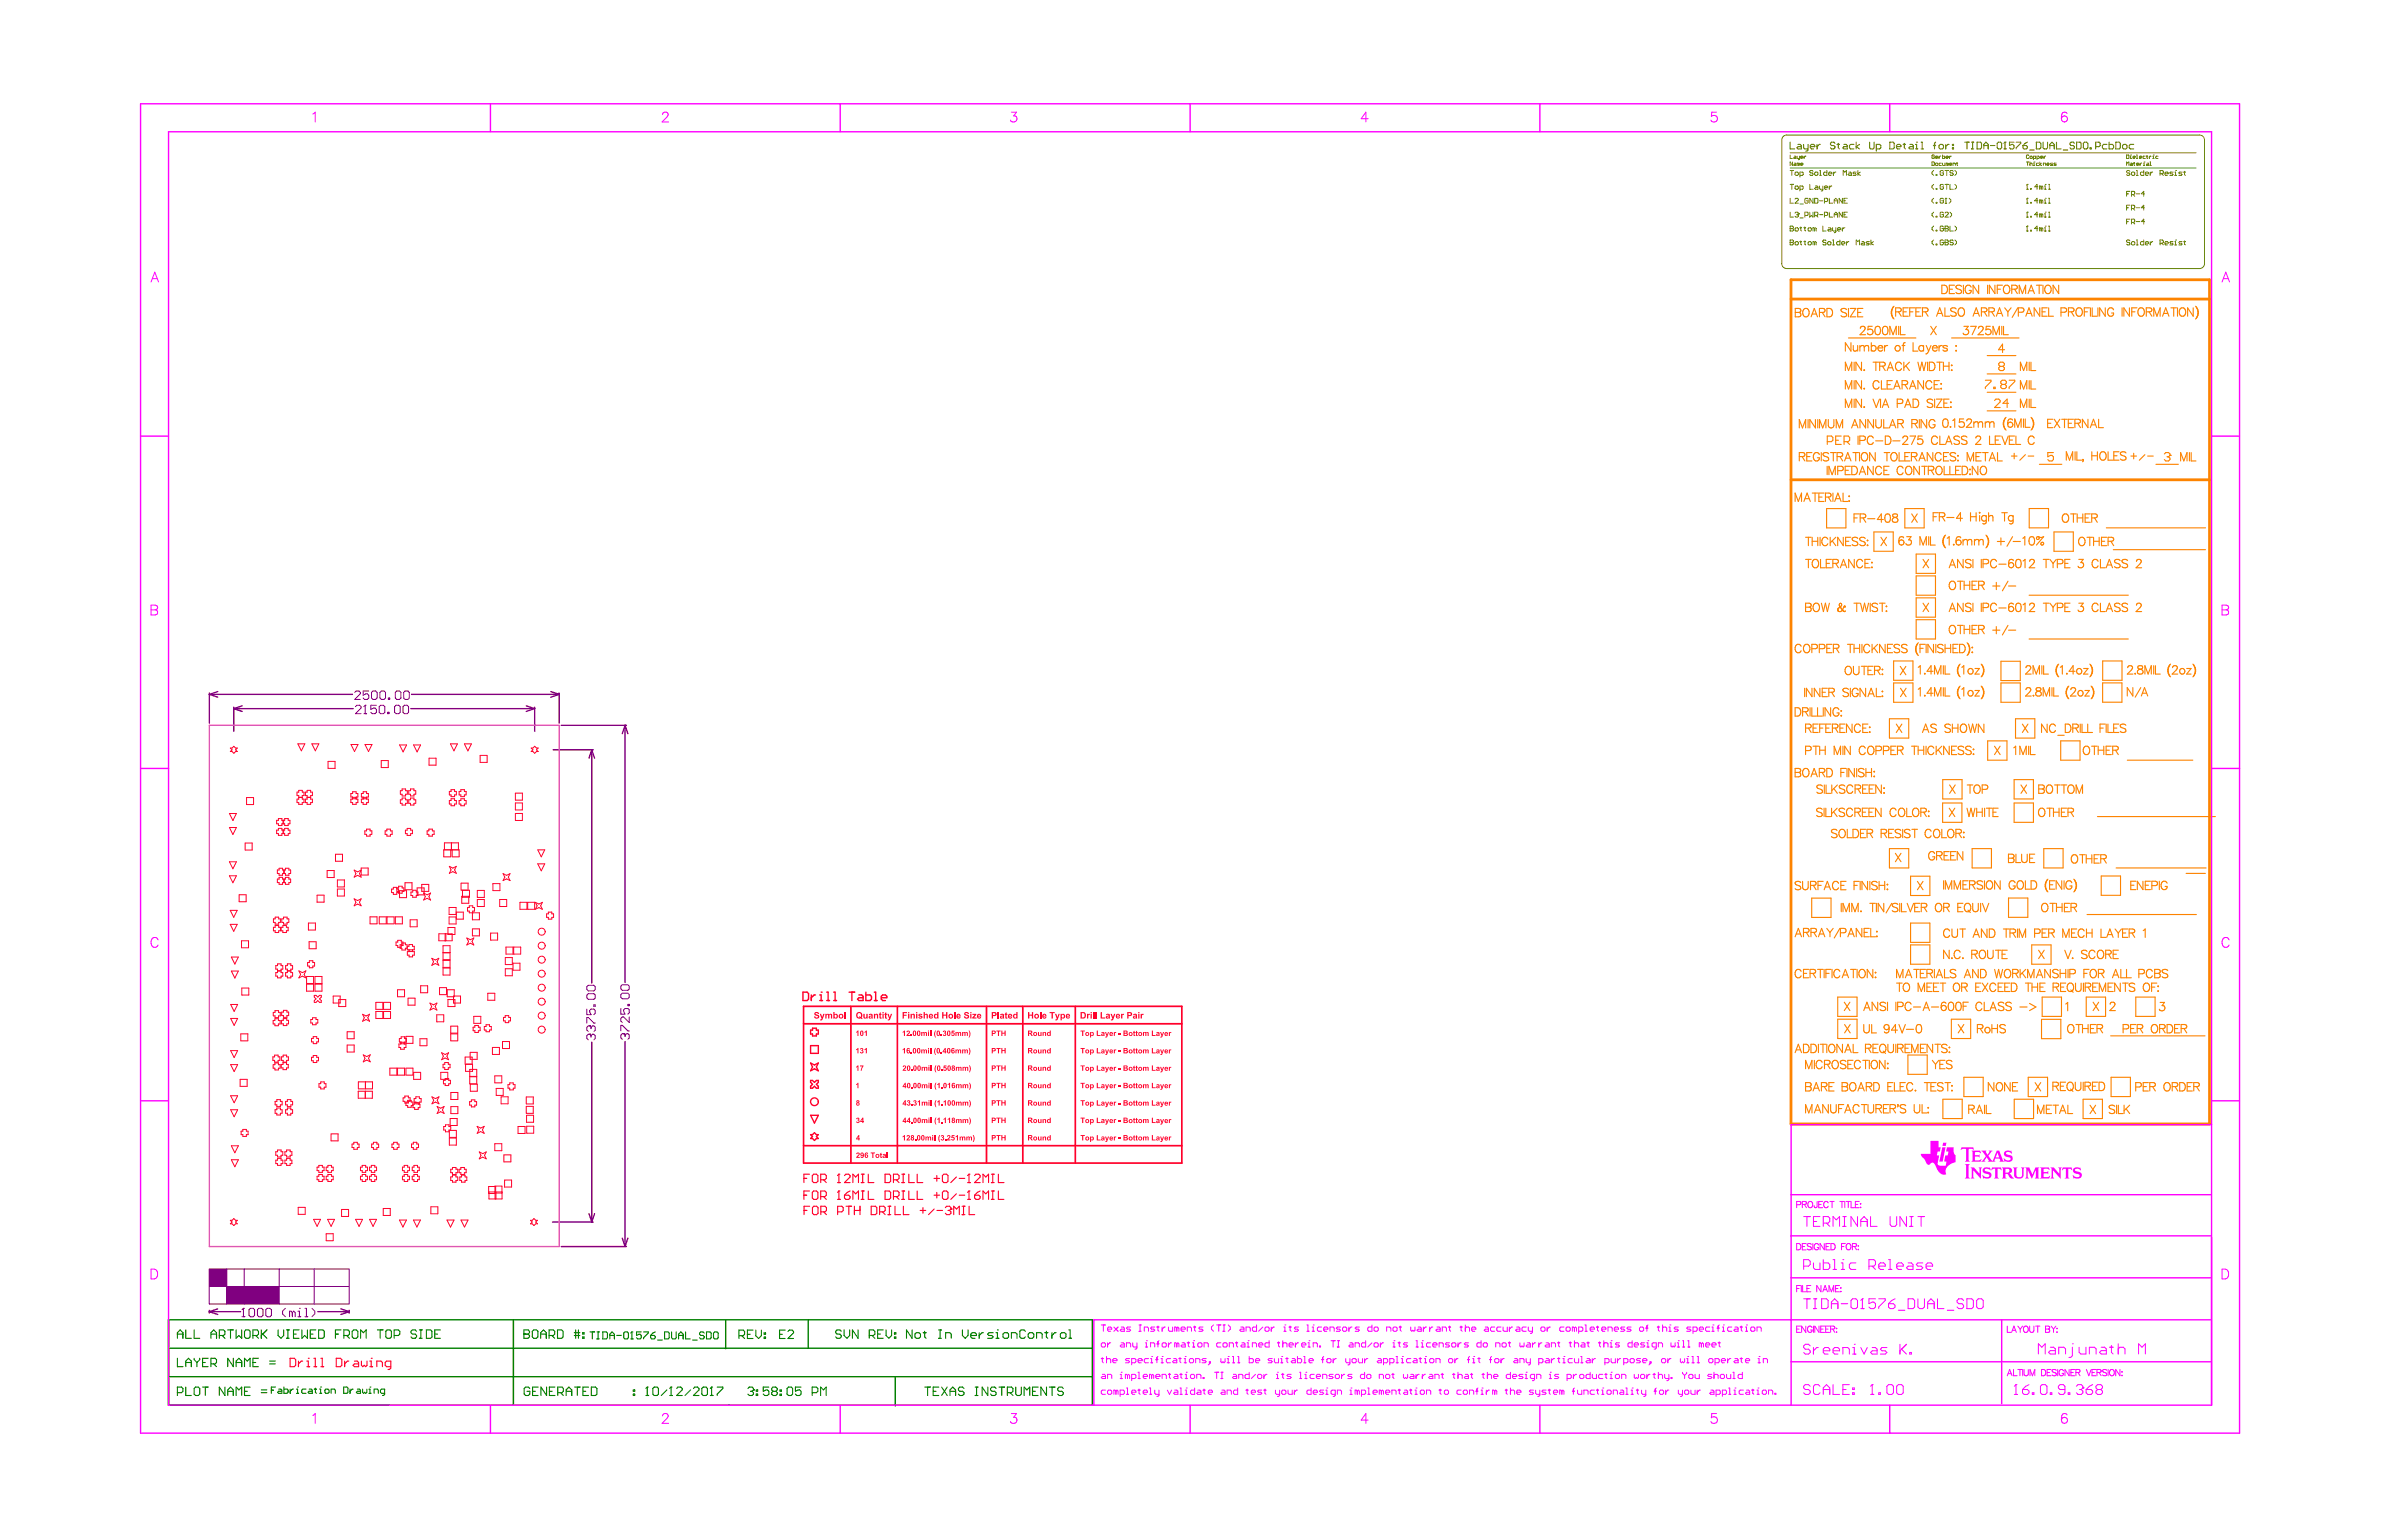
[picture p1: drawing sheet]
<svg xmlns="http://www.w3.org/2000/svg" width="432mm" height="279mm" viewBox="0 0 432 279" stroke-linecap="round" stroke-linejoin="round" font-family="sans-serif">
<g fill="none" stroke="#808000" stroke-width=".18">
<path d="M323.3 24.7l.6-.2h74.8a.89 .89 0 0 1 .9 .9v22.4a.89 .89 0 0 1-.9 .9h-74.8a.89 .89 0 0 1-.9-.9v-22.4zM324.5 30.5h73.6M324.5 27.7h73.6M324.5 28.1v.6h.4M324.5 36v.8h.6M324.5 38.5v.9h.6M324.5 30.9h.6M324.5 33.4h.6M324.8 30.9v.9M324.8 33.4v.9M324.9 29.4v.6l-.4-.6v.6M325.3 28.3l.3 .1v.3h-.3l-.2-.1 .2-.1h.3"/>
<path d="M325.3 29.6l.3 .1v.3h-.3l-.2-.1 .2-.1h.3M325.4 38.6l.1-.1h.3l.2 .3M325.4 36.1l.1-.1h.3l.2 .1v.2l-.6 .5h.6M325.5 31.2h.3l.2 .2v.3l-.2 .1h-.3l-.1-.1v-.3zM325.5 33.7h.3l.2 .2v.3l-.2 .1h-.3l-.1-.1v-.3zM325.7 38.9h.1M325.8 28.3l.1 .4h.3M325.8 38.9l.2 .2-.2 .3h-.3l-.1-.2M326 29.7l.1-.1 .1 .1v.3M326 29.7l-.2-.1v.4M326 29.7v.3M326 38.8h.1"/>
<path d="M326 38.8l-.2 .1M326.2 28.3v.5l-.2 .1M326.3 37h.6M326.3 39.5h.6M326.3 31.8h.4l.2-.1v-.3l-.2-.2h-.4v.9M326.3 34.3h.4l.2-.1v-.3l-.2-.2h-.4v.9M326.4 28.5h.4l-.1-.2-.3 .1 .1 .3h.2M326.4 29.8h.4l-.1-.2-.3 .1 .1 .3h.2M327 28.3v.4M327.2 39.1h.4l.2-.2v-.3l-.2-.1h-.4v.9M327.4 28.3l-.4 .2M327.8 36.1l-.2-.1h-.3l-.1 .1v.6l.1 .1h.3l.2-.1v-.3h-.3"/>
<path d="M328.1 33.4v.9h.6M328.1 38.5v.9l.3-.3 .3 .3v-.9M328.7 31.1l-.2-.2h-.3l-.1 .2 .1 .3h.3l.2 .1-.2 .3h-.3l-.1-.1M328.7 36v.8l-.6-.8v.8M329 39.1h.4l.1-.2v-.3l-.1-.1h-.4v.9M329 36h.4l.1 .1v.6l-.1 .1h-.4zM329.1 31.2h.3l.1 .2v.3l-.1 .1h-.3l-.1-.1v-.3zM329.1 33.7h.3l.1 .2v.4h-.4l-.1-.1 .1-.2h.4M329.2 39.1l.3 .3M329.8 38.9h.6M329.8 36.4h.6M329.8 30.9h.2v.9"/>
<path d="M329.8 31.8h.3M329.8 33.7v.5l.2 .1h.4M330.4 33.7v.8l-.3 .1M330.7 34h.6l-.1-.3h-.3l-.2 .2v.3l.2 .1h.3M330.7 39.1h.5l.1-.2v-.3l-.1-.1h-.5v.9M330.7 36.5h.5l.1-.1v-.3l-.1-.1h-.5v.8M331.2 30.9v.9h-.5l-.1-.1v-.3l.1-.2h.5M331.5 31.5h.6l-.2-.3h-.3l-.1 .2v.3l.1 .1h.3M331.6 38.5v.9h.6M331.6 36v.8h.6M331.6 33.7v.6M332.1 33.7l-.5 .3"/>
<path d="M332.4 31.2v.6M332.5 38.9h.6M332.5 36.4h.6M332.5 36.8v-.5l.3-.3 .3 .3v.5M332.5 39.4v-.6l.3-.3 .3 .3v.6M332.8 31.2l-.4 .3M334 36v.8l-.6-.8v.8M334 38.5v.9l-.6-.9v.9M334.1 31.8v-.9l.3 .3 .3-.3v.9M334.3 38.9h.3M334.3 36.4h.3M334.9 38.5h-.6v.9h.6"/>
<path d="M334.9 36h-.6v.8h.6M335.2 31.2h.3l.1 .2v.4h-.4l-.2-.1 .2-.2h.4M336.5 31.2h-.4l-.2 .2 .2 .1h.2l.2 .2-.2 .1h-.4M336.8 30.9v.9M337.2 31.2l-.4 .3 .4 .3M350.2 29.4l.5 .1-.2 .5h-.3zM350.5 38.5l-.3 .3v.3l.3 .3M350.5 30.9l-.3 .3v.3l.3 .3M350.5 33.4l-.3 .3v.3l.3 .3M350.5 36l-.3 .3v.2l.3 .3M350.7 28.2l-.2-.1-.3 .1 .1 .5 .4-.1v-.2h-.3M350.9 28.5h.4l-.1-.2-.3 .1 .1 .3h.2"/>
<path d="M350.9 29.7l.3-.1 .1 .3-.3 .1zM351 31.7h.1v.1h-.1zM351 34.2h.1v.1h-.1zM351 36.7h.1v.1h-.1zM351 39.2h.1v.2h-.1zM351.5 28.3v.4M351.8 28.3l-.3 .2M351.9 29.6l-.4 .1 .1 .3h.3M352.1 28.1v.6h.3l.2-.3-.5-.1M352.1 29.6l.1 .4h.4v-.4M352.3 36.1l-.1-.1h-.3l-.2 .1v.6l.2 .1h.3l.1-.1v-.3h-.3M352.3 38.6l-.1-.1h-.3l-.2 .1v.6l.2 .2h.3l.1-.2v-.3h-.3"/>
<path d="M352.3 31.1l-.1-.2h-.3l-.2 .2v.6l.2 .1h.3l.1-.1v-.3h-.3M352.3 33.6l-.1-.2h-.3l-.2 .2v.6l.2 .1h.3l.1-.1v-.3h-.3M352.6 38.6l.1-.1h.3l.2 .1v.2l-.6 .6h.6M352.6 36.8h.3M352.6 30.9h.6M352.6 33.4h.6M352.7 36h.1M352.7 36v.8M352.7 36l-.1 .1M352.8 28.5h.4l-.1-.2-.3 .1 .1 .3h.2M352.9 30.9v.9M352.9 33.4v.9"/>
<path d="M353 29.7l.1-.1 .1 .1v.3M353 29.7l-.2-.1v.4M353 29.7v.3M353.3 36l.3 .3v.2l-.3 .3M353.4 29.8h.4l-.1-.2-.3 .1 .1 .3h.2M353.4 28.3v.4M353.5 38.5l.3 .3v.3l-.3 .3M353.5 33.4v.9h.6M353.7 28.3l-.3 .2M354 30v-.4l.5 .1v.3M354.1 31.1l-.2-.2h-.3l-.1 .2 .1 .3h.3l.2 .1-.2 .3h-.3l-.1-.1M354.4 33.4l.3 .3v.3l-.3 .3"/>
<path d="M354.4 30.9l.3 .3v.3l-.3 .3M354.7 29.6h.2M354.8 29.5l.1 .5M367.3 39.4h.3M367.3 36.8h.3M367.3 34.3h.3M367.3 29.4h.5M367.5 38.5h.1M367.5 36h.1M367.5 33.4h.1M367.5 33.4v.9M367.5 36v.8"/>
<path d="M367.5 38.5v.9M367.5 38.5l-.2 .1M367.5 36l-.2 .1M367.5 33.4l-.2 .2M367.6 29.4v.6M367.8 28.2l-.1-.1-.4 .1 .2 .5 .3-.1M368 28.4l.3-.1 .1 .3-.3 .1zM368 29.7l.3-.1 .1 .4M368 29.4v.6M368.1 39.2h.1v.2h-.1zM368.1 36.7h.1v.1h-.1zM368.1 34.2h.1v.1h-.1z"/>
<path d="M368.6 28.7h.3l.1-.3-.4-.1v.6M368.6 29.6h.1v.4M368.6 30h.2M368.7 29.4h.1M369.2 28.7h.4l.1-.3-.5-.1v.6M369.4 38.9h-.6l.5-.4v.9M369.4 36.4h-.6l.5-.4v.8M369.4 33.9h-.6l.5-.5v.9M369.6 29.6l-.5 .1 .1 .3h.4M369.8 29.4v.6M369.9 28.5h.4l-.1-.2-.3 .1 .1 .3h.2M370 33.9l-.3-.2v.6"/>
<path d="M370 36.4l-.3-.1v.5M370 38.9l-.3-.1v.6M370 33.9v.4M370 36.4v.4M370 38.9v.5M370 38.9l.2-.1 .1 .1v.5M370 33.9l.2-.2 .1 .2v.4M370 36.4l.2-.1 .1 .1v.4M370.1 29.6l-.3 .2 .3 .2M370.4 30v-.4l.4 .1v.3M370.5 28.3v.4M370.6 39.4h.3"/>
<path d="M370.6 36.8h.3M370.6 38.8h.1v.6M370.6 33.7h.1v.6M370.6 36.3h.1v.5M370.6 34.3h.3M370.7 38.5h.1M370.7 36h.1M370.7 33.4h.1M370.8 28.3l-.3 .2M371 29.8h.5l-.1-.2-.4 .1 .2 .3h.2M371.3 39.4h.3M371.3 38.5h.2v.9"/>
<path d="M371.3 36.8h.3M371.3 36h.2v.8M371.3 33.4h.2v.9M371.3 34.3h.3M372.1 29.6l-.4 .1 .4 .2-.4 .1M372.7 29.6l-.4 .1 .4 .2-.4 .1M385.5 28.1l.4 .1-.1 .5h-.3zM385.5 30v-.6l.2 .2 .2-.2v.6M385.5 37.7h.3M385.5 35.1h.3M386.1 31.1l-.2-.2h-.3l-.1 .2 .1 .3h.3l.2 .1-.2 .3h-.3l-.1-.1M386.1 34.7h-.6v.9"/>
<path d="M386.1 37.2h-.6v.9M386.1 39.7h-.6v.9M386.1 28.7h.2M386.1 28.3h.1v.4M386.2 28.1h.1M386.2 29.6l.4 .1v.3h-.4l-.1-.1 .1-.1h.4M386.4 35.3h.4l.2-.2v-.3l-.2-.1h-.4v.9M386.4 37.8h.4l.2-.1v-.3l-.2-.2h-.4v.9M386.5 31.2h.3l.2 .2v.3l-.2 .1h-.3l-.1-.1v-.3zM386.7 28.5h.4l-.1-.2-.3 .1 .1 .3h.2M386.7 37.8l.3 .3M386.7 35.3l.3 .3"/>
<path d="M386.8 29.6h.2M386.9 29.5l.1 .5M387.3 30.9h.1v.9M387.3 31.8h.3M387.3 37.7h.6M387.3 35.1h.6M387.3 28.7h.2M387.3 28.1h.1v.6M387.3 29.8h.4l-.1-.2-.3 .1v.2l.3 .1M387.8 28.5h.4l-.1-.2-.3 .1 .1 .3h.2M387.9 29.6v.4M388.2 29.6l-.3 .2"/>
<path d="M388.6 29.6h.1v.4M388.6 30h.2M388.6 30.9v.9h-.4l-.2-.1v-.3l.2-.2h.4M388.7 29.4h.1M388.8 35.1h-.6l.4-.4v.9M388.8 37.7h-.6l.4-.5v.9M388.9 28.3l-.4 .1 .1 .3h.3M388.9 31.5h.6l-.2-.3h-.3l-.1 .2v.3l.1 .1h.3M389.1 28.3h.2M389.2 29.6l.3 .1v.3h-.3l-.1-.1 .1-.1h.3M389.2 28.2l.1 .5M389.6 28.3v.4"/>
<path d="M389.7 30h.2M389.7 29.4h.1v.6M389.8 31.2v.6M389.9 28.3l-.3 .2M390.2 31.2l-.4 .3M390.3 28.7h.2M390.3 28.3h.1v.4M390.4 28.1h.1M391.2 28.3l-.4 .1 .1 .3h.3M391.6 31.5h.4l.2-.1v-.3l-.2-.2h-.4v.9M391.9 31.5l.3 .3M392.5 31.5h.5l-.1-.3h-.3l-.1 .2v.3l.1 .1h.3"/>
<path d="M393.9 31.2h-.4l-.2 .2 .2 .1h.3l.1 .2-.1 .1h-.5M394.2 31.8h.3M394.2 31.2h.2v.6M394.4 30.9h.1M395.6 31.2h-.5l-.1 .2 .6 .3-.2 .1h-.4M395.9 31.2h.2M396 31.1v.6l.1 .1M324.5 44h.1M324.5 41.4h.1M324.5 41h.5l.1 .1-.1 .3 .1 .3-.1 .2h-.5zM324.5 43.5h.5l.1 .2-.1 .3 .1 .3-.1 .1h-.5zM324.5 44h.5"/>
<path d="M324.5 41.4h.5M325.4 44l.1-.2h.3l.2 .2v.3l-.2 .1h-.3l-.1-.1zM325.5 41.3h.3l.2 .1v.3l-.2 .2h-.3l-.1-.2v-.3zM326.3 43.8h.3M326.3 41.3h.3M326.4 41.1v.6l.2 .2M326.4 43.7v.6l.2 .1M327 43.8h.3M327 41.3h.3M327.2 41.1v.6l.1 .2M327.2 43.7v.6l.1 .1M327.9 41.3h.3l.2 .1v.3l-.2 .2h-.3l-.1-.2v-.3z"/>
<path d="M327.9 43.8h.3l.2 .2v.3l-.2 .1h-.3l-.1-.1v-.3zM329 41.4l-.3-.1v.6M329 44l-.3-.2v.6M329 41.4v.5M329 44v.4M329 44l.1-.2 .1 .2v.4M329 41.4l.1-.1 .1 .1v.5M330.4 41v.9h.6M331 43.7l-.1-.2h-.3l-.2 .3 .2 .2h.3l.1 .3-.1 .1h-.3l-.2-.1M331.3 44l.2-.2h.3l.1 .2v.3l-.1 .1h-.3l-.2-.1zM331.5 41.3h.3l.1 .1v.5h-.4l-.2-.2 .2-.1h.4M332.2 41.3v.4l.2 .2h.4"/>
<path d="M332.2 44.4h.3M332.2 43.5h.2v.9M332.8 41.3v.7l-.3 .2M333.1 41.6h.6l-.2-.3h-.3l-.1 .1v.3l.1 .2h.3M333.5 43.5v.9h-.4l-.2-.1v-.3l.2-.2h.4M333.8 44.1h.6l-.1-.3h-.3l-.2 .2v.3l.2 .1h.3M334 41.3v.6M334.4 41.3l-.4 .3M334.7 43.8v.6M335.2 43.8l-.5 .3M336.5 44.4v-.9l.3 .3 .3-.3v.9M337.5 43.8h.3l.2 .2v.4h-.5l-.1-.1 .1-.2h.5"/>
<path d="M338.9 43.8h-.5l-.1 .2 .6 .3-.2 .1h-.4M339.2 43.5v.9M339.6 43.8l-.4 .3 .4 .3M350.5 41l-.3 .3v.3l.3 .3M350.5 43.5l-.3 .3v.3l.3 .3M351 41.7h.1v.2h-.1zM351 44.3h.1v.1h-.1zM352.3 41.1l-.1-.1h-.3l-.2 .1v.6l.2 .2h.3l.1-.2v-.3h-.3M352.3 43.7l-.1-.2h-.3l-.2 .2v.6l.2 .1h.3l.1-.1v-.3h-.3M352.6 44h.1M352.6 41.4h.1M352.6 41h.4l.2 .1-.2 .3 .2 .3-.2 .2h-.4z"/>
<path d="M352.6 43.5h.4l.2 .2-.2 .3 .2 .3-.2 .1h-.4zM352.6 44h.4M352.6 41.4h.4M353.5 41v.9h.6M354.1 43.7l-.2-.2h-.3l-.1 .3 .1 .2h.3l.2 .3-.2 .1h-.3l-.1-.1M354.4 43.5l.3 .3v.3l-.3 .3M354.4 41l.3 .3v.3l-.3 .3M367.3 41.9h.3M367.5 41h.1M367.5 41v.9M367.5 41l-.2 .1M368.1 41.7h.1v.2h-.1z"/>
<path d="M369.4 41.4h-.6l.5-.4v.9M370 41.4l-.3-.1v.6M370 41.4v.5M370 41.4l.2-.1 .1 .1v.5M370.6 41.3h.1v.6M370.6 41.9h.3M370.7 41h.1M371.3 41h.2v.9M371.3 41.9h.3M385.5 40.2h.3M386.1 43.7l-.2-.2h-.3l-.1 .3 .1 .2h.3l.2 .3-.2 .1h-.3l-.1-.1M386.4 44l.1-.2h.3l.2 .2v.3l-.2 .1h-.3l-.1-.1z"/>
<path d="M386.4 40.3h.4l.2-.1v-.3l-.2-.2h-.4v.9M386.7 40.3l.3 .3M387.3 44.4h.3M387.3 43.5h.1v.9M387.3 40.2h.6M388.6 43.5v.9h-.4l-.2-.1v-.3l.2-.2h.4M388.8 40.2h-.6l.4-.5v.9M388.9 44.1h.6l-.2-.3h-.3l-.1 .2v.3l.1 .1h.3M389.8 43.8v.6M390.2 43.8l-.4 .3M391.6 44.1h.4l.2-.1v-.3l-.2-.2h-.4v.9M391.9 44.1l.3 .3"/>
<path d="M392.5 44.1h.5l-.1-.3h-.3l-.1 .2v.3l.1 .1h.3M393.9 43.8h-.4l-.2 .2 .2 .1h.3l.1 .2-.1 .1h-.5M394.2 44.4h.3M394.2 43.8h.2v.6M394.4 43.5h.1M395.6 43.8h-.5l-.1 .2 .6 .3-.2 .1h-.4M395.9 43.8h.2M396 43.7v.6l.1 .1"/>
</g>
<g fill="none" stroke="#808000" stroke-width=".2">
<path d="M324.5 25.8v1.2h.8M325.9 26.2h.4l.2 .2v.6h-.6l-.2-.2 .2-.2h.6M326.9 26.2v.6l.3 .2h.6M327.8 26.2v1l-.2 .2h-.2M328.2 26.6h.8v-.2l-.2-.2h-.4l-.2 .2v.4l.2 .2h.4M329.4 26.2v.8M330 26.2h-.2l-.4 .4M332.6 26l-.2-.2h-.4l-.2 .2v.2l.2 .2h.4l.2 .2v.2l-.2 .2h-.4l-.2-.2M333 26.2h.4M333.2 26v.8l.2 .2M334.3 26.2h.4l.2 .2v.6h-.6l-.3-.2 .3-.2h.6M336.1 26.2h-.6l-.2 .2v.4l.2 .2h.6"/>
<path d="M336.5 25.8v1.2M337.1 26.2l-.6 .4 .6 .4M338.9 25.8v1l.2 .2h.4l.2-.2v-1M340.1 27h.6l.2-.2v-.4l-.2-.2h-.6v1.2M342.6 25.8h.6l.2 .2v.8l-.2 .2h-.6zM343.8 26.6h.8v-.2l-.2-.2h-.4l-.2 .2v.4l.2 .2h.4M345 26.2h.4M345.2 26v.8l.2 .2M346.2 26.2h.4l.2 .2v.6h-.6l-.2-.2 .2-.2h.6M347.2 27h.4M347.2 26.2h.2v.8M347.4 25.8h.1"/>
<path d="M348.2 27h.5M348.2 25.8h.3v1.2M350.5 26.4h.4M350.9 25.8l-.2 .2v1M351.7 26.2h.4l.2 .2v.4l-.2 .2h-.4l-.2-.2v-.4zM352.7 26.2v.8M353.3 26.2h-.2l-.4 .4M353.9 26.8h.2v.2h-.2zM353.9 26.2h.2v.2h-.2zM356.2 25.8h.8M356.6 25.8v1.2M357.4 27h.4"/>
<path d="M357.4 25.8h.4M357.6 25.8v1.2M358.4 25.8h.6l.2 .2v.8l-.2 .2h-.6zM359.6 26.4h.8M359.6 27v-.8l.4-.4 .4 .4v.8M360.8 26.4h.8M362 26l.2-.2h.5l.2 .2v.8l-.2 .2h-.5l-.2-.2zM363.3 27h.4M363.5 25.8h.1M363.5 25.8v1.2M363.5 25.8l-.2 .2M365.1 25.8h-.8v.6l.4-.2h.2l.2 .2v.4l-.2 .2h-.4l-.2-.2"/>
<path d="M365.5 25.8h.8v.2l-.8 .8v.2M366.7 26.4h.6l.2 .2v.2l-.2 .2h-.4l-.2-.2zM367.5 25.8l-.8 .6M367.9 27.2h.8M369.1 25.8h.7l.2 .2v.8l-.2 .2h-.7zM370.4 25.8v1l.2 .2h.4l.2-.2v-1M371.6 26.4h.8M371.6 27v-.8l.4-.4 .4 .4v.8M372.8 25.8v1.2h.8M374 27.2h.8M376 26l-.2-.2h-.4l-.2 .2v.2l.2 .2h.4l.2 .2-.2 .4h-.4l-.2-.2M376.4 25.8h.7l.2 .2v.8l-.2 .2h-.7z"/>
<path d="M377.7 26l.2-.2h.4l.2 .2v.8l-.2 .2h-.4l-.2-.2zM378.9 26.8h.2v.2h-.2zM379.9 26.6h.6l.2-.2v-.4l-.2-.2h-.6v1.2M381.9 26.2h-.6l-.2 .2v.4l.2 .2h.6M382.3 25.8v1.2h.6l.2-.2v-.4l-.2-.2h-.6M383.5 25.8h.7l.2 .2v.8l-.2 .2h-.7zM385 26.2h.4l.2 .2v.4l-.2 .2h-.4l-.2-.2v-.4zM386.8 26.2h-.6l-.2 .2v.4l.2 .2h.6"/>
</g>
<path d="M30.5 239.3h167.5v15.5h-167.5zM93.1 239.3v15.5M131.6 239.4v5.1M146.5 239.3v5.2M30.5 249.6h167.5M30.5 244.5h167.5M162.3 249.8v5.1" fill="none" stroke="#008000" stroke-width=".25"/>
<g fill="none" stroke="#008000" stroke-width=".2">
<path d="M32.2 242.7v-1.1l.5-.5 .5 .5v1.1M32.2 246.3v1.5h1M32.2 252.5h.7l.3-.2v-.5l-.3-.3h-.7v1.5M32.2 241.9h1M33.7 241.1v1.6h1M33.7 247.8v-1l.5-.5 .5 .5v1M33.7 251.5v1.5h1M33.7 247h1M35.2 241.1v1.6h1M35.2 251.8l.2-.3h.6l.2 .3v1l-.2 .2h-.6l-.2-.2zM35.2 246.3v.2l.5 .5M35.7 247v.8"/>
<path d="M36.2 246.3v.2l-.5 .5M36.7 251.5h1M36.7 247h.5M37.2 251.5v1.5M37.7 246.3h-1v1.5h1M38.2 241.9h1.1M38.2 247.3h.8l.3-.3v-.5l-.3-.2h-.8v1.5M38.2 242.7v-1.1l.5-.5 .6 .5v1.1M38.7 247.3l.6 .5M39.8 242.1h.7l.3-.2v-.5l-.3-.3h-.7v1.6M40.3 242.1l.5 .6M40.8 251.5v1.5l-1-1.5v1.5"/>
<path d="M41.3 241.1h1M41.3 253v-1l.5-.5 .5 .5v1M41.3 252.3h1M41.8 241.1v1.6M42.3 246.3v1.5l-1-1.5v1.5M42.8 241.1v1.6l.5-.6 .5 .6v-1.6M42.8 247.8v-1l.5-.5 .5 .5v1M42.8 253v-1.5l.5 .5 .5-.5v1.5M42.8 247h1M44.3 252.3h.5M44.3 247.8v-1.5l.5 .5 .5-.5v1.5M44.6 241.1h.5l.2 .3v1l-.2 .3h-.5l-.3-.3v-1z"/>
<path d="M45.3 251.5h-1v1.5h1M45.8 242.1h.8l.3-.2v-.5l-.3-.3h-.8v1.6M45.8 247h.6M46.4 242.1l.5 .6M46.9 246.3h-1.1v1.5h1.1M47.4 252.5h1M47.4 252h1M47.4 241.1v1.6M47.6 241.9l.8 .8M48.4 241.1l-1 1M48.9 247.3h1M48.9 246.8h1"/>
<path d="M49.2 252.1h.4M49.9 251.5h-.7v1.1M50.4 241.1v1l.5 .6 .5-.6v-1M50.5 251.9h.4l.2 .2v.5h-.6l-.2-.2 .2-.1h.6M51.5 251.5v1.1h.5l.2-.2v-.3l-.2-.2h-.5M51.9 242.7h.5M51.9 241.1h.5M52.2 241.1v1.6M52.6 251.9v.7M53.2 251.9h-.2l-.4 .4M53.2 241.9h.5M53.7 251.9h.2v.7"/>
<path d="M53.7 252.6h.4M53.9 251.5h.1M54.2 241.1h-1v1.6h1M54.7 241.1v1.6l.5-.6 .5 .6v-1.6M55.5 251.9h-.6l-.2 .2v.3l.2 .2h.6M56 251.9h.4l.2 .2v.5h-.6l-.2-.2 .2-.1h.6M56.2 241.9h.5M57 251.9h.4M57.2 251.7v.7l.2 .2M57.3 241.1h-1.1v1.6h1.1M57.8 241.1h.7l.3 .3v1l-.3 .3h-.7zM57.9 251.9h.2v.7"/>
<path d="M57.9 252.6h.4M58.1 251.5h.1M59.1 251.9h.4l.1 .2v.3l-.1 .2h-.4l-.2-.2v-.3zM60 252.6v-.7h.6l.2 .2v.5M60.8 241.9h.5M61.8 241.1h-1v1.6M62.3 251.5h.6l.2 .2v.7l-.2 .2h-.6zM62.3 242.1h.8l.2-.2v-.5l-.2-.3h-.8v1.6M62.8 242.1l.5 .6M63.4 251.9v.7M64 251.9h-.2l-.4 .4M64.1 241.1h.5l.3 .3v1l-.3 .3h-.5l-.3-.3v-1z"/>
<path d="M64.8 251.9h.4l.2 .2v.5h-.6l-.2-.2 .2-.1h.6M65.4 242.7v-1.6l.5 .5 .5-.5v1.6M65.7 251.9v.5l.2 .2 .2-.2 .2 .2 .2-.2v-.5M66.9 251.9h.2v.7M66.9 252.6h.4M67.1 251.5h.1M67.8 252.6v-.7h.6l.2 .2v.5M68.4 241.1h1M68.9 241.1v1.6M69.7 252.6h-.5l-.2-.2v-.3l.2-.2h.5v.9l-.4 .2M70.2 241.1h.5l.3 .3v1l-.3 .3h-.5l-.3-.3v-1zM71.5 242.1h.7l.3-.2v-.5l-.3-.3h-.7v1.6"/>
<path d="M75.5 241.4l-.2-.3h-.5l-.3 .3v.2l.3 .3h.5l.2 .2v.3l-.2 .3h-.5l-.3-.3M76 242.7h.5M76 241.1h.5M76.3 241.1v1.6M77.3 241.1h.8l.2 .3v1l-.2 .3h-.8zM78.8 241.9h.5M79.8 241.1h-1v1.6h1M95 241.9h.1M95 241.1h.7l.3 .3v.2l-.3 .3 .3 .2v.3l-.3 .3h-.7zM95 241.9h.7M96 251.8l-.2-.3h-.5l-.3 .3v1l.3 .2h.5l.2-.2v-.5h-.5M96.5 241.4l.2-.3h.6l.2 .3v1l-.2 .3h-.6l-.2-.3z"/>
<path d="M96.5 252.3h.6M97.6 251.5h-1.1v1.5h1.1M98 241.9h1M98 242.7v-1.1l.5-.5 .5 .5v1.1M99.1 251.5v1.5l-1-1.5v1.5M99.5 242.1h.8l.3-.2v-.5l-.3-.3h-.8v1.6M99.6 252.3h.5M100 242.1l.6 .6M100.6 251.5h-1v1.5h1M101.1 241.1h.7l.3 .3v1l-.3 .3h-.7zM101.1 252.5h.8l.2-.2v-.5l-.2-.3h-.8v1.5M101.6 252.5l.5 .5"/>
<path d="M102.6 252.3h1M102.6 253v-1l.5-.5 .5 .5v1M104.1 241.6h1M104.1 242.1h1M104.2 251.5h1M104.4 241.1v1.6M104.7 251.5v1.5M104.9 241.1v1.6M105.6 242.4h.3v.3h-.3zM105.6 241.6h.3v.3h-.3zM105.7 252.3h.5M106.7 251.5h-1v1.5h1"/>
<path d="M106.9 241.5h.9M107.2 251.5h.8l.2 .3v1l-.2 .2h-.8zM107.4 241.5v1.3M108.2 241.5h.4M108.2 242.8h.4M108.4 241.5v1.3M109.3 241.5h.6l.2 .2v.9l-.2 .2h-.6zM110.5 242.1h.9M110.5 242.8v-.9l.5-.4 .4 .4v.9M111.8 242.1h.9M113.3 241.5h.4l.2 .2v.9l-.2 .2h-.4l-.2-.2v-.9zM114.3 242.8h.5"/>
<path d="M114.6 241.5h.1M114.6 241.5v1.3M114.6 241.5l-.3 .2M114.8 252.8h.3v.2h-.3zM114.8 252h.3v.3h-.3zM116.2 241.5h-.8v.6l.4-.2h.2l.2 .2v.5l-.2 .2h-.4l-.2-.2M116.7 241.5h.8v.2l-.8 .9v.2M117.1 253h.5M117.3 251.5h.1M117.3 251.5v1.5M117.3 251.5l-.2 .3M117.9 242.1h.7l.2 .2v.3l-.2 .2h-.5l-.2-.2z"/>
<path d="M118.3 251.8l.3-.3h.5l.3 .3v1l-.3 .2h-.5l-.3-.2zM118.8 241.5l-.9 .6M119.2 243h.8M120.5 241.5h.6l.2 .2v.9l-.2 .2h-.6zM120.9 252l-1 1M121.4 253h.5M121.6 251.5h.1M121.6 251.5v1.5M121.6 251.5l-.2 .3M121.7 241.5v1.1l.2 .2h.5l.2-.2v-1.1M122.7 251.8l.2-.3h.5l.3 .3v.2l-1 1h1M123 242.1h.9"/>
<path d="M123 242.8v-.9l.4-.4 .5 .4v.9M124.3 241.5v1.3h.8M125.2 252l-1 1M125.5 243h.9M125.7 251.8l.3-.3h.5l.2 .3v.2l-1 1h1M127.2 251.8l.3-.3h.5l.2 .3v1l-.2 .2h-.5l-.3-.2zM127.7 241.7l-.3-.2h-.4l-.2 .2v.2l.2 .2h.4l.3 .2v.3l-.3 .2h-.4l-.2-.2M128.1 241.5h.6l.2 .2v.9l-.2 .2h-.6zM128.7 253h.6M129 251.5h.1M129 251.5v1.5M129 251.5l-.3 .3"/>
<path d="M129.6 241.5h.4l.2 .2v.9l-.2 .2h-.4l-.3-.2v-.9zM130 251.5h1v.3l-1 1v.2M134 242.2h.7l.3-.3v-.5l-.3-.2h-.7v1.5M134.5 242.2l.5 .5M135.5 241.9h.5M135.6 251.8l.2-.3h.5l.3 .3v.2M136.1 252.3h.2M136.3 252.3l.3 .2v.3l-.3 .2h-.5l-.2-.2M136.5 241.2h-1v1.5h1M136.6 252h.1M136.6 252l-.3 .3M137 241.2v1l.5 .5 .5-.5v-1"/>
<path d="M137.1 252.8h.2v.2h-.2zM137.1 252h.2v.3h-.2zM138.5 241.7h.3v.2h-.3zM138.5 242.4h.3v.3h-.3zM139.4 251.5h-1v.8l.5-.3h.2l.3 .3v.5l-.3 .2h-.5l-.2-.2M140.1 252.3l-.2-.3v-.2l.2-.3h.5l.3 .3v.2l-.3 .3M140.1 252.3l-.2 .2v.3l.2 .2h.5l.3-.2v-.3l-.3-.2M140.1 252.3h.5M141.3 241.9h.5M141.4 252.8h.3v.2h-.3zM141.4 252h.3v.3h-.3zM142.3 241.2h-1v1.5h1"/>
<path d="M142.7 251.8l.2-.3h.5l.3 .3v1l-.3 .2h-.5l-.2-.2zM142.8 241.4l.3-.2h.5l.2 .2v.3l-1 1h1M145.2 251.5h-1v.8l.5-.3h.3l.2 .3v.5l-.2 .2h-.6l-.2-.2M147.2 252.5h.8l.3-.2v-.5l-.3-.3h-.8v1.5M148.8 253v-1.5l.5 .5 .5-.5v1.5M152.5 241.4l-.3-.3h-.5l-.2 .3v.2l.2 .3h.5l.3 .2v.3l-.3 .3h-.5l-.2-.3M153 241.1v1l.5 .6 .5-.6v-1M155.5 241.1v1.6l-1-1.6v1.6M157.6 242.1h.7l.3-.2v-.5l-.3-.3h-.7v1.6M158.1 242.1l.5 .6M159.1 241.9h.5M160.1 241.1h-1v1.6h1"/>
<path d="M160.6 241.1v1l.5 .6 .5-.6v-1M162.1 242.4h.3v.3h-.3zM162.1 241.6h.3v.3h-.3zM165.3 241.1v1.6l-1-1.6v1.6M166.1 241.6h.5l.3 .3v.5l-.3 .3h-.5l-.3-.3v-.5zM167.4 241.6h.5M167.6 241.4v1l.3 .3M167.6 251.5h1.1M168.2 251.5v1.5M169.2 252.3h.5M170.2 242.7h.5M170.2 241.1h.5"/>
<path d="M170.2 251.5h-1v1.5h1M170.4 241.1v1.6M170.7 251.5l1 1.5M171.4 242.7v-1.1h.8l.2 .3v.8M171.7 251.5l-1 1.5M172.2 252.3h1M172.2 253v-1l.5-.5 .5 .5v1M174.5 241.1v1l.5 .6 .5-.6v-1M174.7 251.8l-.2-.3h-.5l-.3 .3v.2l.3 .3h.5l.2 .2v.3l-.2 .2h-.5l-.3-.2M176 242.1h1v-.2l-.3-.3h-.5l-.2 .3v.5l.2 .3h.5M176.8 251.5h.5M176.8 253h.5"/>
<path d="M177 251.5v1.5M177.5 241.6v1.1M178.3 241.6h-.3l-.5 .5M179.1 251.5v1.5l-1.1-1.5v1.5M180 241.6h-.7l-.3 .3 .3 .2h.5l.2 .3-.2 .3h-.8M180.6 242.7h.5M180.6 241.6h.2v1.1M180.6 251.8l-.3-.3h-.5l-.2 .3v.2l.2 .3h.5l.3 .2v.3l-.3 .2h-.5l-.2-.2M180.8 241.1h.1M181.1 251.5h1M181.6 251.5v1.5M182.1 241.6h.5l.2 .3v.5l-.2 .3h-.5l-.3-.3v-.5z"/>
<path d="M182.6 252.5h.8l.2-.2v-.5l-.2-.3h-.8v1.5M183.1 252.5l.5 .5M183.3 242.7v-1.1h.8l.3 .3v.8M184.1 251.5v1.3l.3 .2h.5l.2-.2v-1.3M185.7 253v-1.5l.5 .5 .5-.5v1.5M185.9 241.4l-.3-.3h-.5l-.2 .3v1l.2 .3h.5l.3-.3M186.6 241.6h.5l.3 .3v.5l-.3 .3h-.5l-.2-.3v-.5zM187.2 252.3h.5M187.9 242.7v-1.1h.8l.2 .3v.8M188.2 251.5h-1v1.5h1M189.4 241.6h.5M189.7 241.4v1l.2 .3"/>
<path d="M189.7 251.5v1.5l-1-1.5v1.5M190.2 251.5h1M190.7 241.6v1.1M190.7 251.5v1.5M191.5 241.6h-.3l-.5 .5M192.5 241.6h.5l.2 .3v.5l-.2 .3h-.5l-.3-.3v-.5zM192.8 251.8l-.3-.3h-.5l-.3 .3v.2l.3 .3h.5l.3 .2v.3l-.3 .2h-.5l-.3-.2M193.7 242.7h.5M193.7 241.1h.3v1.6"/>
</g>
<g fill="none" stroke="#fd8300" stroke-width=".2">
<path d="M325.4 55.9h.7l.3 .2 .1 .3-.4 .2a.4 .4 0 0 1 .4 .4 .4 .4 0 0 1-.4 .4h-.7zM325.4 56.6h.7M327.1 56a.76 .76 0 0 1 .9 .5 .76 .76 0 0 1-.5 .9 .79 .79 0 0 1-.7-.5 .79 .79 0 0 1 .3-.9zM328.3 57.4l.6-1.5 .6 1.5M328.5 56.9h.7M329.8 56.6h.9l.1-.2v-.3l-.3-.2h-.7v1.5M330.3 56.6l.5 .8M331.2 55.9h.5a.81 .81 0 0 1 .5 .8 .81 .81 0 0 1-.5 .7h-.5zM334.7 56.1a.57 .57 0 0 0-.5-.2 .57 .57 0 0 0-.5 .4l.2 .2 .7 .3 .1 .4a.67 .67 0 0 1-1 0M335.1 55.9v1.5M335.4 55.9h1l-1 1.5h1M336.8 56.6h.5"/>
<path d="M337.2 59.5l.3-.3 .5 .1a.47 .47 0 0 1-.1 .7l-.7 .7h1M337.7 55.9h-.9v1.5h.9M339.4 59.2h-.7l-.1 .6a.54 .54 0 0 1 .8 0 .54 .54 0 0 1-.1 .8 .54 .54 0 0 1-.8-.2M340.1 59.2a.49 .49 0 0 1 .7 .3 .77 .77 0 0 1-.5 1.2 .97 .97 0 0 1-.2-1.5zM341.4 59.2a.49 .49 0 0 1 .8 .3 .77 .77 0 0 1-.5 1.2 .97 .97 0 0 1-.3-1.5zM343.1 56l-.2 .8 .3 .9M343.2 55.7l-.1 .2M343.2 55.7a1.58 1.58 0 0 0 0 2M343.2 57.7l.1 .1M343.3 55.5l-.1 .2M343.6 56.5h.9l.2-.2-.1-.3-.3-.2h-.7v1.5M344.1 56.5l.6 .8"/>
<path d="M344.2 59.2v1.5M344.5 59.2v1.5h.9M345 56.5h.6M345.9 55.8h-.9v1.5h.9M346.2 56.5h.6M347.1 55.8h-.9v1.5M347.3 56.5h.6M348.2 55.8h-.9v1.5h.9M348.5 56.5h.9l.1-.2-.1-.3-.2-.2h-.7v1.5M349 56.5l.5 .8M350 59.2l1 1.5M351 59.2l-1 1.5"/>
<path d="M351 57.3l.6-1.5 .6 1.5M351.3 56.8h.7M352 51.7h.5a.81 .81 0 0 1 .5 .8 .81 .81 0 0 1-.5 .7h-.5zM352.6 55.8v1.5h.8M353.4 52.4h.5M354.3 51.7h-.9v1.5h.9M354.6 56a.57 .57 0 0 0-.5-.2 .57 .57 0 0 0-.5 .4l.1 .2 .8 .3 .1 .4a.67 .67 0 0 1-1 0M355.2 55.9a.76 .76 0 0 1 1 .5 .76 .76 0 0 1-.5 .9 .79 .79 0 0 1-.8-.5 .79 .79 0 0 1 .3-.9zM355.6 51.9a.57 .57 0 0 0-.6-.2 .57 .57 0 0 0-.4 .4l.1 .2 .7 .3 .2 .4a.67 .67 0 0 1-1 0M355.9 51.7v1.5M356 59.2h.8l-.4 .5a.51 .51 0 0 1 .3 .9 .51 .51 0 0 1-.8-.2M357.2 59.2h1l-.7 1.5"/>
<path d="M357.3 52.1a.56 .56 0 0 0-.6-.4 .56 .56 0 0 0-.5 .6v.4a.55 .55 0 0 0 .6 .5 .55 .55 0 0 0 .5-.5h-.3M357.7 57.3l.5-1.5 .6 1.5M357.9 56.8h.7M358.6 59.5l.3-.3 .5 .1a.47 .47 0 0 1-.1 .7l-.7 .7h1M358.7 51.7v1.5l-1-1.5v1.5M359.2 56.5h.8l.2-.2-.1-.3-.3-.2h-.6v1.5M359.7 56.5l.5 .8M360.3 51.7v1.5M360.5 56.5h.9l.1-.2v-.3l-.3-.2h-.7v1.5M360.8 59.2h-.7l-.1 .6a.54 .54 0 0 1 .8 0 .54 .54 0 0 1-.1 .8 .54 .54 0 0 1-.8-.2M361 56.5l.5 .8M361.6 51.7v1.5l-1-1.5v1.5"/>
<path d="M361.9 57.3l.6-1.5 .5 1.5M362.1 52.4h.5M362.1 56.8h.7M362.9 59.2v1.5M363 51.7h-.9v1.5M363.2 59.2v1.5h.9M363.4 55.8l.6 .7M363.5 51.8a.76 .76 0 0 1 .9 .5 .76 .76 0 0 1-.5 .9 .79 .79 0 0 1-.8-.5 .79 .79 0 0 1 .4-.9zM364 56.5v.8M364.6 55.8l-.6 .7M364.7 52.4h.9l.1-.3-.1-.2-.3-.2h-.6v1.5M365.2 52.4l.5 .8"/>
<path d="M365.8 55.8l-1 1.8M365.9 56.6h.6a.4 .4 0 0 0 .4-.4 .4 .4 0 0 0-.4-.4h-.6v1.5M366 53.2v-1.5l.6 1.5 .6-1.5v1.5M367.2 57.3l.6-1.5 .6 1.5M367.4 56.8h.8M367.6 53.2l.6-1.5 .6 1.5M367.9 52.7h.7M369.1 51.7h1.1M369.7 51.7v1.5M369.8 55.8v1.5l-1.1-1.5v1.5M370.2 56.5h.6M370.3 51.7v1.5"/>
<path d="M370.8 51.9a.56 .56 0 0 1 .6-.2 .56 .56 0 0 1 .4 .6v.4a.58 .58 0 0 1-.6 .6 .58 .58 0 0 1-.5-.6zM371.1 55.8h-.9v1.5h.9M371.4 55.8v1.5h.8M373.2 51.7v1.5l-1-1.5v1.5M373.6 56.6h.7a.4 .4 0 0 0 .3-.4 .4 .4 0 0 0-.3-.4h-.7v1.5M375 56.5h.8l.2-.2-.1-.3-.3-.2h-.6v1.5M375.5 56.5l.5 .8M376.6 55.9a.76 .76 0 0 1 .9 .5 .76 .76 0 0 1-.5 .9 .79 .79 0 0 1-.7-.5 .79 .79 0 0 1 .3-.9zM377.8 56.5h.6M378.8 55.8h-1v1.5M378.9 55.8v1.5M379.3 55.8v1.5h.8"/>
<path d="M380.3 55.8v1.5M381.6 55.8v1.5l-1-1.5v1.5M383.1 56.2a.56 .56 0 0 0-.6-.4 .56 .56 0 0 0-.4 .6v.4a.55 .55 0 0 0 .5 .5 .55 .55 0 0 0 .5-.5h-.3M384.7 55.8v1.5M386 55.8v1.5l-1-1.5v1.5M386.4 56.5h.6M387.4 55.8h-1v1.5M387.8 55.9a.76 .76 0 0 1 1 .5 .76 .76 0 0 1-.5 .9 .79 .79 0 0 1-.8-.5 .79 .79 0 0 1 .3-.9zM389.1 56.5h.8l.2-.2-.1-.3-.3-.2h-.6v1.5M389.6 56.5l.5 .8M390.4 57.3v-1.5l.6 1.5 .6-1.5v1.5M392 57.3l.6-1.5 .6 1.5"/>
<path d="M392.2 56.8h.8M393.5 55.8h1M394 55.8v1.5M394.7 55.8v1.5M395.3 55.9a.76 .76 0 0 1 .9 .5 .76 .76 0 0 1-.4 .9 .79 .79 0 0 1-.8-.5 .79 .79 0 0 1 .3-.9zM397.6 55.8v1.5l-1-1.5v1.5M398 55.5l.1 .2M398.1 55.7a1.58 1.58 0 0 1 0 2M398.1 55.7l.2 .2M398.1 57.7l-.1 .1M398.3 56l.1 .8-.3 .9M326.2 77.6v-1.5l.5 1.5 .6-1.5v1.5"/>
<path d="M327.8 76.1v1.5M329.1 76.1v1.5l-1-1.5v1.5M329.5 76.1v1.5M329.8 77.6v-1.5l.6 1.5 .6-1.5v1.5M331.4 76.1v1.1a.51 .51 0 0 0 .5 .4 .51 .51 0 0 0 .5-.4v-1.1M332.8 79.8h.5M332.9 77.6v-1.5l.5 1.5 .6-1.5v1.5M333.8 79.1h-1v1.5h1M334.5 67.2v-1.5l.6 1.5 .6-1.5v1.5M334.5 70.5v-1.5l.6 1.5 .6-1.5v1.5M334.5 73.9v-1.5l.6 1.5 .6-1.5v1.5M335.1 61.3h12.2"/>
<path d="M335.5 62.1v1.6l-1-1.6v1.6M335.7 77.6l.5-1.5 .6 1.5M335.9 77.1h.7M336 62.6v1l.4 .1 .4-.3M336.1 65.7v1.5M336.1 69v1.5M336.1 72.4v1.5M336.8 62.6v1.1M336.8 79.1v1.5M337.1 79.9h.7a.4 .4 0 0 0 .4-.4 .4 .4 0 0 0-.4-.4h-.7v1.5M337.1 62.6v1.1M337.1 62.9l.4-.3 .4 .1v.2"/>
<path d="M337.4 65.7v1.5l-1-1.5v1.5M337.4 69v1.5l-1-1.5v1.5M337.4 72.4v1.5l-1-1.5v1.5M337.9 73.8h.1zM337.9 70.5h.1zM337.9 67.1h.1zM337.9 62.9v.8M337.9 62.9l.4-.3 .4 .1v1M338.2 76.1v1.5l-1-1.5v1.5M339.2 62.9a.49 .49 0 0 1 .7-.1 .49 .49 0 0 1 0 .7 .49 .49 0 0 1-.7-.1M339.2 62.1v1.6M339.5 65.7h1.1"/>
<path d="M339.5 72.4l.6 1.5 .6-1.5M339.6 79.4a.56 .56 0 0 0-.7-.3 .56 .56 0 0 0-.4 .5v.4a.56 .56 0 0 0 .4 .6 .56 .56 0 0 0 .7-.4M339.6 76.1v1.5l-1-1.5v1.5M340 79.9h1.3M340 76.1v1.1a.51 .51 0 0 0 .5 .4 .51 .51 0 0 0 .6-.4v-1.1M340 65.7v1.5M340.4 63.1v.1a.47 .47 0 0 0 .4 .5 .47 .47 0 0 0 .5-.3M340.6 69.4a.56 .56 0 0 0-.6-.4 .56 .56 0 0 0-.5 .6v.4a.56 .56 0 0 0 .5 .5 .56 .56 0 0 0 .6-.3M340.6 62.7h.5l.2 .4h-.9zM340.7 66.4l.9-.1 .2-.2-.1-.3-.3-.1h-.7v1.5M340.9 72.4v1.5M341.1 69v1.5h.8"/>
<path d="M341.2 73.9l.6-1.5 .6 1.5M341.2 66.4l.6 .8M341.4 73.4h.8M341.5 76.1v1.5h.8M341.6 62.6v1.1M341.8 79.1h.5a.81 .81 0 0 1 .5 .7 .81 .81 0 0 1-.5 .8h-.5zM342.1 67.2l.6-1.5 .6 1.5M342.1 69.7h.6M342.2 62.6a.49 .49 0 0 0-.6 .5M342.3 66.7h.7M342.5 77.6l.6-1.5 .6 1.5M342.6 60.7v-1.5l.6 1.5 .5-1.5v1.5"/>
<path d="M342.7 77.1h.7M343 69h-.9v1.5h.9M343.1 79.9h1.3M343.3 70.5l.6-1.5 .5 1.5M343.5 70h.7M343.9 73.2h.7a.4 .4 0 0 0 .4-.4 .4 .4 0 0 0-.4-.4h-.7v1.5M344 76.8l.9-.1 .1-.2v-.3l-.3-.1h-.7v1.5M344.5 76.8l.5 .8M344.7 66a.56 .56 0 0 0-.6-.3 .56 .56 0 0 0-.5 .5v.4a.56 .56 0 0 0 .5 .6 .56 .56 0 0 0 .6-.4M344.8 69.7h.9l.1-.2-.1-.3-.2-.2h-.7v1.5M344.8 62.6h.5M344.9 79.4l.3-.3 .5 .1a.47 .47 0 0 1-.1 .7l-.7 .7h1"/>
<path d="M345.1 65.7v1.5M345.3 73.9l.6-1.5 .5 1.5M345.3 69.7l.5 .8M345.4 62.1l-.3 .1-.1 .2v1.3M345.5 66.3l.6 .9M345.5 73.4h.7M346.1 65.7l-1 1M346.2 70.5l.5-1.5 .6 1.5M346.2 79.1h1l-.7 1.5M346.4 70h.7M346.6 76.8l.8-.1 .2-.2-.1-.3-.3-.1h-.6v1.5M346.8 62.1v1.6h.9"/>
<path d="M346.8 72.4h.5a.81 .81 0 0 1 .5 .7 .81 .81 0 0 1-.5 .8h-.5zM347.1 76.8l.5 .8M347.7 65.7l.3 1.5 .4-1.5 .4 1.5 .3-1.5M347.9 76.1v1.5M348.5 79.1h-.8v.6a.54 .54 0 0 1 .8 0 .54 .54 0 0 1-.1 .8 .54 .54 0 0 1-.8-.2M348.7 69v1.5l-1-1.5v1.5M348.7 62.9a.49 .49 0 0 0-.7-.1 .49 .49 0 0 0 0 .7 .49 .49 0 0 0 .7-.1M348.7 62.6v1.1M349.2 62.6l.4 1.1M349.3 76.1v1.5l-1.1-1.5v1.5M349.4 65.7v1.5M349.6 63.7l-.3 .4-.2 .1"/>
<path d="M349.7 65.7h.6a.81 .81 0 0 1 .5 .7 .81 .81 0 0 1-.5 .8h-.6zM350 62.6l-.4 1.1M350.2 69.4a.56 .56 0 0 0-.6-.4 .56 .56 0 0 0-.5 .6v.4a.56 .56 0 0 0 .5 .5 .56 .56 0 0 0 .6-.3M350.3 63.1v.1a.47 .47 0 0 0 .4 .5 .47 .47 0 0 0 .5-.3M350.4 72.6a.57 .57 0 0 0-.6-.3 .57 .57 0 0 0-.5 .4l.2 .2 .7 .3 .2 .5a.67 .67 0 0 1-1.1 0M350.5 62.7h.5l.2 .4h-.9zM350.6 69.7h.6M350.7 72.4v1.5M350.8 76.4a.56 .56 0 0 0-.7-.3 .56 .56 0 0 0-.4 .6v.3a.55 .55 0 0 0 .5 .6 .55 .55 0 0 0 .6-.6h-.4M351 72.4h1l-1 1.5h1M351.1 65.7h1M351.2 79.4a.56 .56 0 0 0-.6-.3 .56 .56 0 0 0-.5 .5v.4a.56 .56 0 0 0 .5 .6 .56 .56 0 0 0 .6-.4"/>
<path d="M351.5 62.6v1.1M351.6 69h-1v1.5h1M351.6 65.7v1.5M351.6 79.1v1.5h.9M351.8 70.5h.2zM351.8 69.6h.2zM352.1 62.6a.49 .49 0 0 0-.6 .5M352.3 65.7v1.5M352.3 66.4h1M352.4 76a.49 .49 0 0 1 .7 .3 .77 .77 0 0 1-.5 1.2 .97 .97 0 0 1-.2-1.5zM352.4 73.1h.6M353 62.9a.46 .46 0 0 0-.8 0l.2 .2 .5 .1 .1 .2a.46 .46 0 0 1-.8 0"/>
<path d="M353.3 65.7v1.5M353.3 72.4h-.9v1.5h.9M353.6 72.9h.1zM353.6 73.8h.1zM353.6 77.3v.2zM353.8 61.3h12.2M353.8 67v.2zM353.8 66.2v.1zM354 76.3l.3-.3v1.5M354.5 62.7h.2zM354.6 63.5v.2zM355.2 79.3a.57 .57 0 0 0-.5-.3 .57 .57 0 0 0-.5 .4l.1 .2 .8 .3 .1 .5a.67 .67 0 0 1-1 0"/>
<path d="M356 76h-.8v.6a.54 .54 0 0 1 .8 0 .54 .54 0 0 1-.1 .8 .54 .54 0 0 1-.8-.2M356.5 76.3l.3-.3 .5 .1a.47 .47 0 0 1-.1 .7l-.7 .7h1M356.6 79.3a.57 .57 0 0 0-.6-.3 .57 .57 0 0 0-.4 .4l.1 .2 .7 .3 .2 .5a.67 .67 0 0 1-1 0M357.8 76.5v1M357.8 76.8l.4-.3h.3l.1 .3M358.2 79.4l.3-.3 .5 .1a.47 .47 0 0 1-.2 .7l-.7 .7h1M358.6 76.8l.4-.3h.3l.1 1M358.6 76.8v.7M359.9 76.5v1M359.9 76.8l.3-.3h.4l.1 .3M359.9 68.9h1v.3l-1 1v.3M360.2 74.5h5.2"/>
<path d="M360.2 71.1h5.2M360.2 67.8h5.2M360.2 64.5h5.2M360.7 79.1v1.5h.8M360.7 76.8l.3-.3h.4l.1 1M360.7 76.8v.7M361.3 60.7v-1.5l.6 1.5 .5-1.5v1.5M361.4 70.2h.3v.3h-.3zM361.6 72.6l.2-.2h.5l.3 .2v.3l-1 1h1M361.7 79.8h.6M362.6 66.4l-.3 .3v.2l.3 .3h.5l.2-.3v-.2l-.2-.3M362.6 66.4l-.3-.2v-.3l.3-.2h.5l.2 .2v.3l-.2 .2"/>
<path d="M362.6 66.4h.5M362.6 79.1h-.9v1.5h.9M362.9 79.1l.6 1.5 .5-1.5M362.9 69.7l-.2-.3v-.2l.2-.3h.5l.3 .3v.2l-.3 .3M362.9 69.7l-.2 .3v.2l.2 .3h.5l.3-.3v-.2l-.3-.3M362.9 69.7h.5M363.4 77.6l.1 .2M363.4 63.4h-1.1l.7-1v1.5M363.5 75.8l-.1 .2a1.55 1.55 0 0 0 .1 1.8M363.5 77.8l.2 .2M363.5 75.8l-.3 .9 .2 .9M363.7 75.7l-.2 .1"/>
<path d="M364.1 73.1h-1l.7-.7v1.5M364.2 68.9h1v.3l-1 1v.3M364.2 79.8h.6M364.8 76.2a.45 .45 0 0 0-.6-.2l-.2 .3-.1 .7M365.2 79.1h-1v1.5h1M365.2 77.5v-1.5l.6 1.5 .6-1.5v1.5M365.4 79.1v1.5h.9M366.3 67.2v-1.5l.5 1.5 .6-1.5v1.5M366.3 70.5v-1.5l.5 1.5 .6-1.5v1.5M366.3 73.9v-1.5l.5 1.5 .6-1.5v1.5M366.8 76v1.5M367.1 76v1.5h.9"/>
<path d="M367.8 65.7v1.5M367.8 69v1.5M367.8 72.4v1.5M368.2 65.7v1.5h.8M368.2 69v1.5h.8M368.2 72.4v1.5h.8M368.2 75.7l.1 .1M368.3 75.8l.3 .9-.3 1.1M368.3 75.8l.2 .2a1.56 1.56 0 0 1-.2 1.8M368.3 77.8l-.1 .2M368.8 79.4a.56 .56 0 0 0-.7-.3 .56 .56 0 0 0-.4 .5v.4a.56 .56 0 0 0 .4 .6 .56 .56 0 0 0 .7-.4M371.2 76.7h.6"/>
<path d="M372.1 76h-.9v1.5h.9M372.4 76l1 1.5M373.4 76l-1 1.5M373.7 76h1.1M374.2 76v1.5M374.9 76.7h.6M375.9 76h-1v1.5h1M376.1 76.7h.9l.1-.2v-.3l-.3-.2h-.7v1.5M376.6 76.7l.5 .8M378.5 76v1.5l-1-1.5v1.5M378.9 77.5l.6-1.5 .6 1.5M379.1 77h.8"/>
<path d="M380.4 76v1.5h.9M325.4 90.9v-1.5l.6 1.5 .6-1.5v1.5M326.2 82.8l.8-.1 .2-.2-.1-.3-.3-.1h-.6v1.5M326.7 82.8l.5 .8M327 90.9l.6-1.5 .6 1.5M327.2 90.4h.7M327.3 97.4h1M327.5 82.8h.6M327.8 97.4v1.5M328.5 82.1h-1v1.5h1M328.5 97.4v1.5M328.5 98.1h1"/>
<path d="M328.5 89.4h1M329 89.4v1.5M329.5 97.4v1.5M329.7 90.1h.6M329.8 82.4a.56 .56 0 0 0-.6-.3 .56 .56 0 0 0-.5 .5v.4a.55 .55 0 0 0 .6 .6 .55 .55 0 0 0 .5-.6h-.4M329.9 97.4v1.5M330.2 82.1v1.5M330.7 89.4h-1v1.5h1M330.9 90.1h.9l.1-.3v-.3l-.3-.1h-.7v1.5M331.1 92.2h3.5v3.5h-3.5zM331.2 84.5v1.6M331.2 80.1h.8l.3-.3v-.5l-.3-.2h-.8v1.5"/>
<path d="M331.3 97.8a.56 .56 0 0 0-.6-.4 .56 .56 0 0 0-.4 .6v.4a.56 .56 0 0 0 .4 .5 .56 .56 0 0 0 .6-.3M331.4 90.1l.5 .8M331.5 82.3a.57 .57 0 0 0-.6-.3 .57 .57 0 0 0-.4 .4l.1 .2 .7 .3 .2 .5a.67 .67 0 0 1-1 0M331.5 86.1v-1.6l.6 1.6 .6-1.6v1.6M331.8 97.4v1.5M331.8 82.1h1M332.1 98.1l.7 .8M332.3 89.4v1.5M332.3 82.1v1.5M332.6 90.9l.6-1.5 .5 1.5M332.8 97.4l-1 1M332.8 90.4h.7"/>
<path d="M333 82.8l.9-.1 .1-.2v-.3l-.3-.1h-.7v1.5M333.1 85.3h.7a.4 .4 0 0 0 .4-.4 .4 .4 0 0 0-.4-.4h-.7v1.6M333.5 82.8l.5 .8M334.1 89.4v1.5h.9M334.1 97.4v1.5l-1-1.5v1.5M334.3 80.1h.7l.3-.3v-.5l-.3-.2h-.7v1.5M334.4 83.6l.6-1.5 .5 1.5M334.5 85.3h.6M334.6 98.1h.5M334.6 83.1h.7M334.8 80.1l.5 .5M335.2 89.9v.2z"/>
<path d="M335.2 90.8v.1zM335.4 84.5h-.9v1.6h.9M335.5 97.4h-.9v1.5h.9M335.7 84.5h.5a.81 .81 0 0 1 .5 .8 .81 .81 0 0 1-.5 .8h-.5zM335.9 82.1h1M336.1 93.9h.6M336.4 82.1v1.5M336.8 97.6a.57 .57 0 0 0-.6-.2 .57 .57 0 0 0-.4 .4l.1 .2 .7 .3 .2 .4a.67 .67 0 0 1-1 0M337 93.2h-.9v1.5M337 86.1l.6-1.6 .6 1.6M337.1 82.1v1.5M337.2 93.9l.9-.1 .1-.2-.1-.3-.2-.1h-.7v1.5"/>
<path d="M337.3 85.6h.7M337.7 82.1a.76 .76 0 0 1 .9 .5 .76 .76 0 0 1-.5 1 .79 .79 0 0 1-.7-.6 .79 .79 0 0 1 .3-.9zM337.7 93.9l.5 .8M338.1 97.6a.57 .57 0 0 0-.5-.2 .57 .57 0 0 0-.5 .4l.2 .2 .7 .3 .1 .4a.67 .67 0 0 1-1 0M338.5 98h.1zM338.5 98.9h.1zM338.6 94.1h1.3M339.6 84.5v1.6l-1-1.6v1.6M339.7 96.5h3.5v3.5h-3.5zM339.9 82.1v1.5l-1-1.5v1.5M341 97.4l1 1.5M341.1 84.9a.56 .56 0 0 0-.7-.4 .56 .56 0 0 0-.4 .6v.4a.56 .56 0 0 0 .4 .6 .56 .56 0 0 0 .7-.4"/>
<path d="M341.4 94.2h-1.1l.7-1v1.5M341.5 85.3h.6M341.6 82.1h1M341.9 93.3a.49 .49 0 0 1 .7 .2 .77 .77 0 0 1-.5 1.2 .97 .97 0 0 1-.2-1.4zM342 97.4l-1 1.5M342.1 82.1v1.5M342.4 84.5h-.9v1.6h.9M342.9 82.3a.56 .56 0 0 1 .6-.2 .56 .56 0 0 1 .4 .5v.4a.58 .58 0 0 1-.6 .6 .58 .58 0 0 1-.6-.6zM343.2 93.3a.31 .31 0 0 0 .1 .5 .55 .55 0 0 1 .6 .2 .55 .55 0 0 1 0 .6l-.5 .1a.44 .44 0 0 1-.4-.5 .44 .44 0 0 1 .5-.4h.3a.31 .31 0 0 0 .1-.5zM344.3 82.1v1.5h.8M345 84.9a.56 .56 0 0 0-.7-.4 .56 .56 0 0 0-.4 .6v.4a.56 .56 0 0 0 .4 .6 .56 .56 0 0 0 .7-.4M345.1 97.5a.45 .45 0 0 0-.7-.1l-.1 .2-.1 .7"/>
<path d="M345.3 82.8h.6M345.3 92.2h3.5v3.5h-3.5zM345.6 97.3h.8l-.4 .6a.51 .51 0 0 1 .4 .8 .51 .51 0 0 1-.9-.2M345.7 84.6a.76 .76 0 0 1 .9 .5 .76 .76 0 0 1-.5 1 .79 .79 0 0 1-.7-.6 .79 .79 0 0 1 .3-.9zM346.2 82.1h-.9v1.5h.9M346.5 82.8l.9-.1 .1-.2-.1-.3-.3-.1h-.6v1.5M346.5 93.2l1.1 1.5M347 82.8l.5 .8M347.6 93.2l-1.1 1.5M347.8 83.6l.6-1.5 .6 1.5M347.9 84.5v1.6l-1-1.6v1.6M348 98.8v-1.5l.6 1.5 .6-1.5v1.5"/>
<path d="M348.1 83.1h.7M348.4 84.5h1M348.9 84.5v1.6M349.6 85.3l.8-.1 .2-.2-.1-.3-.3-.2h-.6v1.6M349.6 97.3v1.5M350 97.3v1.5h.8M350.1 85.3l.5 .8M350.4 82.1v1.5l-1-1.5v1.5M350.4 93.7h.6M351.2 84.6a.76 .76 0 0 1 .9 .5 .76 .76 0 0 1-.5 1 .79 .79 0 0 1-.7-.6 .79 .79 0 0 1 .3-.9zM351.4 93h-1v1.5M351.6 93.7l.8-.1 .2-.2-.1-.3-.3-.1h-.6v1.5"/>
<path d="M351.9 82.4a.56 .56 0 0 0-.7-.3 .56 .56 0 0 0-.4 .5v.4a.56 .56 0 0 0 .4 .6 .56 .56 0 0 0 .7-.4M352.1 93.7l.5 .8M352.3 82.8h.6M352.4 97.5l-.1 .8 .2 .9M352.4 84.5v1.6h.9M352.5 97.2a1.58 1.58 0 0 0 0 2M352.5 97.2l-.1 .2M352.5 99.2l.2 .1M352.7 80.6l.6-1.5 .5 1.5M352.7 97l-.2 .2M352.9 80.1h.7M352.9 93.8h1.3"/>
<path d="M353 97.6l.3-.3v1.5M353.3 82.1h-1v1.5h1M353.5 84.5v1.6h.8M354.2 98.7v.1zM354.5 85.3h.6M354.5 82.3a.57 .57 0 0 0-.5-.3 .57 .57 0 0 0-.5 .4l.2 .2 .7 .3 .1 .5a.67 .67 0 0 1-1 0M354.9 82.6h.1zM354.9 83.5h.1zM355.4 84.5h-.9v1.6h.9M355.4 97.5a.45 .45 0 0 0-.6-.1l-.2 .2v.7M355.7 84.5h.5a.81 .81 0 0 1 .5 .8 .81 .81 0 0 1-.5 .8h-.5zM355.7 94h-1l.7-1v1.5"/>
<path d="M355.8 97.8v1M355.8 98.1l.4-.3 .4 .1v.2M356.6 83.6v-1.5l.6 1.5 .6-1.5v1.5M356.6 98.1l.4-.3 .4 .1v.9M356.6 98.1v.7M357.1 85.9v.2zM357.1 85.1v.1zM357.2 93.7h1M357.2 93v1.5M357.9 98.1l.4-.3 .3 .1 .1 .2M357.9 97.8v1M358.2 82.8h.6"/>
<path d="M358.2 93v1.5M358.5 84.5v1.6l-1-1.6v1.6M358.7 98.1l.4-.3 .3 .1 .1 .9M358.7 98.1v.7M358.9 92.9v.1zM358.9 93.5v1M359.1 82.1h-.9v1.5h.9M359.2 84.6a.76 .76 0 0 1 1 .5 .76 .76 0 0 1-.5 1 .79 .79 0 0 1-.8-.6 .79 .79 0 0 1 .3-.9zM359.4 82.1h1M359.9 82.1v1.5M360 97l.1 .2M360.1 93.5v1.1a.4 .4 0 0 1-.3 .4 .4 .4 0 0 1-.4-.1"/>
<path d="M360.1 93.7a.49 .49 0 0 0-.7-.1 .49 .49 0 0 0 0 .7 .49 .49 0 0 0 .7 0M360.1 97.2a1.58 1.58 0 0 1 0 2M360.1 97.2l.2 .2M360.1 99.2l-.1 .1M360.3 97.5l.1 .8-.3 .9M360.5 93.8l.3-.3h.4l.1 1M360.5 93v1.5M360.6 83.6l.6-1.5 .5 1.5M360.8 83.1h.7M362.1 98.2h1.3M362.1 82.1v1.5h.9M362.7 97.5v1.3"/>
<path d="M362.9 93h1M363.4 93v1.5M364.6 82.7h1M364.8 97.3l-1 1.7M364.9 93.7a.49 .49 0 0 0-.7-.1 .49 .49 0 0 0 0 .7 .49 .49 0 0 0 .7 0M364.9 93.5v1.1a.4 .4 0 0 1-.2 .4 .4 .4 0 0 1-.4-.1M364.9 98.2h1.3M365.1 82.2v1M366.7 97.6l.4-.3v1.5M367.2 82.4l-1.1 1.1M367.7 82.7h1M367.9 92.2h3.5v3.5h-3.5z"/>
<path d="M368 97.4a.49 .49 0 0 1 .7 .2 .77 .77 0 0 1-.5 1.2 .97 .97 0 0 1-.2-1.4zM369.5 97.3l.4 .2 .6-.2-1.3 1.5M369.7 84.2h4.1M372.2 82.1h-1v.7l.5-.2h.3l.2 .2v.5l-.2 .3h-.5l-.3-.3M372.3 96.5h3.5v3.5h-3.5zM374 93.4a.56 .56 0 0 1 .6-.2 .56 .56 0 0 1 .4 .6v.3a.58 .58 0 0 1-.6 .6 .58 .58 0 0 1-.6-.6zM374.6 83.4v-1.5l.6 1.5 .5-1.5v1.5M375.4 93.2h1M375.9 93.2v1.5M376.2 81.9v1.5M376.5 81.9v1.5h.9M376.5 93.9h1.1"/>
<path d="M376.5 93.2v1.5M376.9 97.6a.56 .56 0 0 1 .7-.2 .56 .56 0 0 1 .4 .6v.4a.58 .58 0 0 1-.6 .6 .58 .58 0 0 1-.6-.6zM377.6 93.2v1.5M377.6 83.3v.1zM377.7 83.4l-.2 .3M378 93.9h.6M378.3 97.4h1M378.8 97.4v1.5M378.9 93.2h-.9v1.5h.9M379.2 93.9l.8-.1 .2-.2-.1-.3-.3-.1h-.6v1.5M379.2 81.9v1.5M379.2 82.6h1"/>
<path d="M379.5 98.1h1M379.5 97.4v1.5M379.7 93.9l.5 .8M380.2 81.9v1.5M380.5 97.4v1.5M380.9 82a.76 .76 0 0 1 .9 .5 .76 .76 0 0 1-.4 .9 .79 .79 0 0 1-.8-.5 .79 .79 0 0 1 .3-.9zM380.9 98.1h.6M381.8 95.7h18M381.9 97.4h-1v1.5h1M382.1 81.9v1.5h.9M382.1 98.1h.9l.2-.2-.1-.3-.3-.2h-.7v1.5M382.7 98.1l.5 .8"/>
<path d="M383.1 99.7h16.7M383.2 82.6h.6M384.1 81.9h-.9v1.5h.9M385.4 82.1a.57 .57 0 0 0-.6-.2 .57 .57 0 0 0-.4 .4l.1 .2 .7 .3 .2 .4a.67 .67 0 0 1-1 0M386.3 82.7h1M386.8 82.2v1M388.8 82.4l-1 1.1M389.3 82.7h1M390.8 84.2h4.1M392.3 82.3l.3-.2h.5l.3 .2v.3M392.9 82.8h.2M393.1 82.8l.3 .3v.2l-.3 .3h-.5l-.3-.3"/>
<path d="M393.4 82.6h.1M393.4 82.6l-.3 .2M395.3 83.6v-1.5l.6 1.5 .6-1.5v1.5M396.9 82.1v1.5M397.2 82.1v1.5h.9M326.5 117.2a.56 .56 0 0 0-.6-.4 .56 .56 0 0 0-.5 .6v.4a.56 .56 0 0 0 .5 .6 .56 .56 0 0 0 .6-.4M327.1 117a.56 .56 0 0 1 .6-.2 .56 .56 0 0 1 .4 .6v.4a.58 .58 0 0 1-.6 .6 .58 .58 0 0 1-.6-.6zM327.3 109.4h.7l.3 .1v.3l-.3 .3a.4 .4 0 0 1 .3 .4 .4 .4 0 0 1-.3 .4h-.7zM327.3 101.4h1M327.3 110.1h.7M327.8 101.4v1.5M328.4 117.6h.7a.4 .4 0 0 0 .4-.4 .4 .4 0 0 0-.4-.4h-.7v1.5"/>
<path d="M328.6 101.6a.56 .56 0 0 1 .7-.2 .56 .56 0 0 1 .4 .6v.4a.58 .58 0 0 1-.6 .6 .58 .58 0 0 1-.6-.6zM329 109.4a.76 .76 0 0 1 .9 .6 .76 .76 0 0 1-.5 .9 .79 .79 0 0 1-.8-.6 .79 .79 0 0 1 .4-.9zM329.8 117.6h.6a.4 .4 0 0 0 .4-.4 .4 .4 0 0 0-.4-.4h-.6v1.5M330 101.4v1.5h.9M330.2 109.4l.3 1.5 .4-1.5 .4 1.5 .3-1.5M331.1 102.2h.5M331.2 117.6h.5M332 101.4h-.9v1.5h.9M332.1 116.8h-.9v1.5h.9M332.3 102.2l.8-.1 .2-.2-.1-.3-.3-.2h-.6v1.5M332.3 117.6l.9-.1 .2-.2-.1-.3-.3-.2h-.7v1.5M332.8 102.2l.5 .7"/>
<path d="M332.9 117.6l.5 .7M333.4 109.7l.2-.3a.31 .31 0 0 1 .2 .5l-.7 .6 .1 .3 .2 .1M333.4 110.2a.41 .41 0 0 0-.2 .3 .41 .41 0 0 0 .2 .4M333.4 109.7l.1 .2a1.57 1.57 0 0 0 .9 1M333.4 109.7l1 1.2M333.6 102.9l.6-1.5 .6 1.5M333.8 102.4h.7M334.4 109.9v.2v-.2h-.1l-.2 .6a.61 .61 0 0 1-.7 .4M334.5 110.7l-.1 .2M334.9 116.8h1M335.4 116.8v1.5M336.1 109.4h1"/>
<path d="M336.1 116.8v1.5M336.1 117.6h1M336.1 101.4v1.5l-1-1.5v1.5M336.6 109.4v1.5M337.1 116.8v1.5M337.3 109.4l.3 1.5 .4-1.5 .4 1.5 .3-1.5M337.5 116.8v1.5M337.6 101.8a.56 .56 0 0 0-.6-.4 .56 .56 0 0 0-.4 .6v.4a.56 .56 0 0 0 .4 .6 .56 .56 0 0 0 .6-.4M338.1 102.2h.5M338.9 117.2a.56 .56 0 0 0-.6-.4 .56 .56 0 0 0-.5 .6v.4a.56 .56 0 0 0 .5 .6 .56 .56 0 0 0 .6-.4M339 101.4h-.9v1.5h.9M339 109.4v1.5"/>
<path d="M339.3 101.9v.2zM339.3 102.8v.1zM339.4 116.8v1.5M339.7 117.5l.7 .8M340.4 109.6a.57 .57 0 0 0-.6-.3 .57 .57 0 0 0-.5 .4l.2 .2 .7 .3 .2 .5a.67 .67 0 0 1-1.1 0M340.4 116.8l-1 1M340.7 109.4h1M341.2 109.4v1.5M341.7 116.8v1.5l-1-1.5v1.5M342 109.9v.1zM342 110.7v.2zM342.2 117.6h.5"/>
<path d="M343.1 116.8h-.9v1.5h.9M343.3 119.8h3.5v3.5h-3.5zM344.4 117a.57 .57 0 0 0-.6-.2 .57 .57 0 0 0-.5 .4l.2 .2 .7 .3 .2 .4a.67 .67 0 0 1-1.1 0M345.7 117a.57 .57 0 0 0-.5-.2 .57 .57 0 0 0-.5 .4l.1 .2 .8 .3 .1 .4a.67 .67 0 0 1-1 0M347.4 100.5h3.5v3.5h-3.5zM347.4 104.4h3.5v3.5h-3.5zM347.4 108.4h3.5v3.5h-3.5zM347.4 112.4h3.5v3.5h-3.5zM347.5 117l-.2 .8 .3 .9M347.6 116.7a1.58 1.58 0 0 0 0 2M347.6 116.7l-.1 .2M347.6 118.7l.2 .2"/>
<path d="M347.8 116.5l-.2 .2M348 117.6h.6M348.6 101.4l1 1.5M348.6 109.4l1 1.5M349 116.8h-1v1.5M349.2 116.8v1.5M349.6 101.4l-1 1.5M349.6 109.4l-1 1.5M350.5 116.8v1.5l-1-1.5v1.5M350.9 116.8v1.5M352.3 117a.57 .57 0 0 0-.6-.2 .57 .57 0 0 0-.5 .4l.2 .2 .7 .3 .2 .4a.67 .67 0 0 1-1.1 0M352.6 116.8v1.5"/>
<path d="M352.6 117.6h1M353.3 102.9l.6-1.5 .6 1.5M353.3 110.9l.6-1.5 .6 1.5M353.5 105.6a.56 .56 0 0 1 .6-.2 .56 .56 0 0 1 .4 .6v.3a.58 .58 0 0 1-.6 .6 .58 .58 0 0 1-.6-.6zM353.5 113.6a.56 .56 0 0 1 .6-.2 .56 .56 0 0 1 .4 .6v.3a.58 .58 0 0 1-.6 .6 .58 .58 0 0 1-.6-.6zM353.6 102.4h.7M353.6 110.4h.7M353.6 116.8v1.5M354 117.6h.6M354.9 113.4h1M354.9 105.4h1M355 116.8h-1v1.5h1"/>
<path d="M355.2 116.8h.5a.81 .81 0 0 1 .6 .8 .81 .81 0 0 1-.6 .7h-.5zM355.4 105.4v1.5M355.4 113.4v1.5M355.9 101.4v1.5l-1-1.5v1.5M355.9 109.4v1.5l-1-1.5v1.5M356.1 105.4v1.5M356.1 113.4v1.5M356.1 114.1h1M356.1 106.1h1M356.6 116.5l.1 .2M356.7 116.7l.3 .9-.3 1.1M356.7 116.7l.2 .2a1.56 1.56 0 0 1-.2 1.8"/>
<path d="M356.7 118.7l-.1 .2M357.1 105.4v1.5M357.1 113.4v1.5M357.3 101.6a.57 .57 0 0 0-.5-.2 .57 .57 0 0 0-.5 .4l.1 .2 .8 .3 .1 .4a.67 .67 0 0 1-1 0M357.3 109.6a.57 .57 0 0 0-.5-.3 .57 .57 0 0 0-.5 .4l.1 .2 .8 .3 .1 .5a.67 .67 0 0 1-1 0M357.5 114.1h.6M357.5 106.1h.6M357.5 118.2v.1zM357.5 117.3v.2zM357.6 101.4v1.5M357.6 109.4v1.5M358.4 113.4h-.9v1.5h.9"/>
<path d="M358.4 105.4h-.9v1.5h.9M358.7 114.1l.9-.1 .1-.2-.1-.3-.3-.1h-.6v1.5M358.7 106.1l.9-.1 .1-.2-.1-.3-.3-.1h-.6v1.5M359.2 101.4v1.5M359.2 109.4v1.5M359.2 114.1l.5 .8M359.2 106.1l.5 .8M359.5 102.2h.6a.4 .4 0 0 0 .4-.4 .4 .4 0 0 0-.4-.4h-.6v1.5M359.5 110.2h.6a.4 .4 0 0 0 .4-.4 .4 .4 0 0 0-.4-.4h-.6v1.5M361.2 114.3h1.3M361.2 106.3h1.3M361.9 105.6v1.3"/>
<path d="M361.9 113.6v1.3M361.9 101.8a.56 .56 0 0 0-.6-.4 .56 .56 0 0 0-.5 .6v.4a.56 .56 0 0 0 .5 .6 .56 .56 0 0 0 .6-.4M361.9 109.7a.56 .56 0 0 0-.6-.3 .56 .56 0 0 0-.5 .5v.4a.56 .56 0 0 0 .5 .6 .56 .56 0 0 0 .6-.4M362.3 102.3h1.4M362.3 110.2h1.4M362.7 119.9h3.5v3.5h-3.5zM364 113.4l-1 1.7M364 105.4l-1 1.7M364.1 114.3h1.3M364.1 106.3h1.3M365 101.6a.45 .45 0 0 0-.7-.1l-.1 .2-.1 .7M365 109.6a.45 .45 0 0 0-.7-.2l-.1 .3-.1 .7"/>
<path d="M365.6 101.5a.49 .49 0 0 1 .7 .2 .77 .77 0 0 1-.5 1.2 .97 .97 0 0 1-.2-1.4zM365.6 109.4a.49 .49 0 0 1 .7 .3 .77 .77 0 0 1-.5 1.2 .97 .97 0 0 1-.2-1.5zM366.7 101.7l.4-.3v1.5M366.7 109.7l.4-.3v1.5M367.8 115.9h18M367.8 107.9h18M367.9 101.8l.3-.4 .5 .2a.47 .47 0 0 1-.1 .6l-.8 .7h1.1M367.9 109.7l.3-.3 .5 .1a.47 .47 0 0 1-.1 .7l-.8 .7h1.1M370.4 101.4h1M370.4 109.4h1M370.9 101.4v1.5M370.9 109.4v1.5"/>
<path d="M371.6 101.4l.6 .8M371.6 109.4l.6 .7M372.2 102.2v.7M372.2 110.1v.8M372.8 101.4l-.6 .8M372.8 109.4l-.6 .7M372.9 102.2h.7a.4 .4 0 0 0 .4-.4 .4 .4 0 0 0-.4-.4h-.7v1.5M372.9 110.2h.7a.4 .4 0 0 0 .4-.4 .4 .4 0 0 0-.4-.4h-.7v1.5M374.3 102.2h.6M374.3 110.1h.6M375.2 101.4h-.9v1.5h.9M375.2 109.4h-.9v1.5h.9"/>
<path d="M376.8 109.4h.8l-.4 .5a.51 .51 0 0 1 .4 .9 .51 .51 0 0 1-.9-.2M376.8 101.4h.8l-.4 .6a.51 .51 0 0 1 .4 .8 .51 .51 0 0 1-.9-.1M380.3 101.8a.56 .56 0 0 0-.6-.4 .56 .56 0 0 0-.5 .6v.4a.56 .56 0 0 0 .5 .6 .56 .56 0 0 0 .6-.4M380.3 109.7a.56 .56 0 0 0-.6-.3 .56 .56 0 0 0-.5 .5v.4a.56 .56 0 0 0 .5 .6 .56 .56 0 0 0 .6-.4M380.8 101.4v1.5h.8M380.8 109.4v1.5h.8M381.2 119.8h3.5v3.5h-3.5zM381.8 102.9l.6-1.5 .6 1.5M381.8 110.9l.6-1.5 .6 1.5M382 102.4h.7M382 110.4h.7M384.3 101.6a.57 .57 0 0 0-.5-.2 .57 .57 0 0 0-.5 .4l.2 .2 .7 .3 .1 .4a.67 .67 0 0 1-1 0"/>
<path d="M384.3 109.6a.57 .57 0 0 0-.5-.3 .57 .57 0 0 0-.5 .4l.2 .2 .7 .3 .1 .5a.67 .67 0 0 1-1 0M385.7 101.6a.57 .57 0 0 0-.6-.2 .57 .57 0 0 0-.4 .4l.1 .2 .7 .3 .2 .4a.67 .67 0 0 1-1 0M385.7 109.6a.57 .57 0 0 0-.6-.3 .57 .57 0 0 0-.4 .4l.1 .2 .7 .3 .2 .5a.67 .67 0 0 1-1 0M387.3 109.7l.3-.3 .5 .1a.47 .47 0 0 1-.2 .7l-.7 .7h1M387.3 101.8l.3-.4 .5 .2a.47 .47 0 0 1-.2 .6l-.7 .7h1M325.4 128.3h.5a.81 .81 0 0 1 .5 .8 .81 .81 0 0 1-.5 .7h-.5zM325.4 139.3h.7l.3 .2v.4l-.3 .2a.4 .4 0 0 1 .3 .4 .4 .4 0 0 1-.3 .4h-.7zM326.8 129h.8l.2-.2-.1-.3-.3-.2h-.6v1.5M327.1 139.4a.76 .76 0 0 1 .9 .5 .76 .76 0 0 1-.5 1 .79 .79 0 0 1-.8-.6 .79 .79 0 0 1 .4-.9zM327.1 124.8v1.5M327.3 129l.5 .8M327.3 132l.9-.1 .1-.2v-.3l-.3-.1h-.7v1.5"/>
<path d="M327.3 136.1h.7a.4 .4 0 0 0 .3-.4 .4 .4 0 0 0-.3-.4h-.7v1.5M327.8 132l.5 .8M328.1 128.3v1.5M328.4 128.3v1.5h.9M328.5 124.8v1.5l-1-1.5v1.5M328.7 132h.5M328.7 135.3h1M329.2 135.3v1.5M329.5 128.3v1.5h.8M329.6 131.3h-.9v1.5h.9M329.9 132h.5M329.9 135.3v1.5"/>
<path d="M329.9 136h1M329.9 124.8v1.5l-1-1.5v1.5M330.3 125.5h.6M330.5 128.3v1.5M330.8 131.3h-.9v1.5M330.9 135.3v1.5M331 132h.6M331.2 139.3h.5a.81 .81 0 0 1 .5 .8 .81 .81 0 0 1-.5 .8h-.5zM331.3 124.8h-1v1.5h1M331.5 125.5l.9-.1 .1-.2v-.3l-.3-.1h-.7v1.5M331.8 128.3v1.5l-1-1.5v1.5M331.9 131.3h-.9v1.5h.9"/>
<path d="M332 125.5l.5 .8M332.2 132l.8-.1 .2-.2-.1-.3-.3-.1h-.6v1.5M332.5 136.8v-1.5l.6 1.5 .5-1.5v1.5M332.7 132l.5 .8M333.4 128.7a.56 .56 0 0 0-.7-.4 .56 .56 0 0 0-.4 .6v.4a.55 .55 0 0 0 .5 .6 .55 .55 0 0 0 .6-.6h-.4M333.5 132h.6M333.8 128.8v.2zM333.8 129.7v.1zM334.1 135.3v1.5M334.5 131.3h-1v1.5h1M334.6 121a.56 .56 0 0 1 .7-.2 .56 .56 0 0 1 .3 .6v.4a.58 .58 0 0 1-.6 .6 .58 .58 0 0 1-.5-.6zM334.6 139.3h-.9v1.6"/>
<path d="M334.8 139.3v1.6M335.1 125a.57 .57 0 0 0-.6-.2 .57 .57 0 0 0-.4 .4l.1 .2 .7 .3 .2 .4a.67 .67 0 0 1-1 0M335.4 135.3v1.5l-1-1.5v1.5M335.4 124.8v1.5M335.7 131.3v1.5l-1-1.5v1.5M336 120.8v1.1a.51 .51 0 0 0 .5 .4 .51 .51 0 0 0 .5-.4v-1.1M336.2 139.3v1.6l-1.1-1.6v1.6M336.6 139.3v1.6M336.8 125.2a.56 .56 0 0 0-.6-.4 .56 .56 0 0 0-.5 .6v.3a.55 .55 0 0 0 .6 .6 .55 .55 0 0 0 .5-.6h-.3M337.2 131.7a.56 .56 0 0 0-.6-.4 .56 .56 0 0 0-.4 .6v.3a.56 .56 0 0 0 .4 .6 .56 .56 0 0 0 .6-.4M337.4 120.8h1M337.7 132h.6"/>
<path d="M337.9 139.6a.57 .57 0 0 0-.5-.3 .57 .57 0 0 0-.5 .4l.1 .2 .8 .3 .1 .4a.67 .67 0 0 1-1 0M337.9 120.8v1.5M338.1 135.7a.56 .56 0 0 0-.6-.4 .56 .56 0 0 0-.5 .6v.3a.56 .56 0 0 0 .5 .6 .56 .56 0 0 0 .6-.3M338.2 124.8v1.5l-1-1.5v1.5M338.2 139.3v1.6M338.6 131.3h-.9v1.5h.9M338.6 121.5h.6M338.6 126.3l.6-1.5 .6 1.5M338.8 125.8h.8M338.8 135.4a.76 .76 0 0 1 .9 .5 .76 .76 0 0 1-.4 .9 .79 .79 0 0 1-.8-.5 .79 .79 0 0 1 .3-.9zM338.9 131.8v.1zM338.9 132.7v.1z"/>
<path d="M339.3 139.3v1.6M339.6 120.8h-1v1.5h1M339.8 139.8v.2zM339.8 121.5h.9l.1-.3v-.2l-.3-.2h-.7v1.5M340.1 136.1h.6a.4 .4 0 0 0 .4-.4 .4 .4 0 0 0-.4-.4h-.6v1.5M340.1 124.8v1.5h.9M340.3 121.5l.5 .8M341.2 122.2v.1zM341.2 121.3v.2zM341.2 125.3v.1zM341.2 126.2v.1zM341.4 136.1h.7a.4 .4 0 0 0 .3-.4 .4 .4 0 0 0-.3-.4h-.7v1.5"/>
<path d="M342.5 130.3h3.5v3.5h-3.5zM342.8 136h.6M343.3 123.8h3.5v3.5h-3.5zM343.7 135.3h-.9v1.5h.9M343.8 131.3l1 1.5M344 136h.8l.2-.3-.1-.3-.3-.1h-.6v1.5M344.5 136l.5 .8M344.5 120.8l1 1.5M344.5 124.8l1 1.5M344.8 131.3l-1 1.5M345.5 120.8l-1 1.5M345.5 124.8l-1 1.5"/>
<path d="M346.5 135.3h1M347 135.3v1.5M347.7 136h1M347.7 135.3v1.5M347.7 121l.4-.3v1.5M347.7 125l.4-.3v1.5M348.5 132.8l.6-1.5 .6 1.5M348.7 132.3h.7M348.7 135.3v1.5M348.9 122.1v.1zM348.9 126.1v.1zM349.1 135.3v1.5"/>
<path d="M350.4 121.7h-1.1l.8-1v1.5M350.4 125.7h-1.1l.8-1v1.5M350.6 135.7a.56 .56 0 0 0-.7-.4 .56 .56 0 0 0-.4 .6v.3a.56 .56 0 0 0 .4 .6 .56 .56 0 0 0 .7-.3M350.7 122.2v-1.5l.6 1.5 .5-1.5v1.5M350.7 126.2v-1.5l.6 1.5 .5-1.5v1.5M351 135.3v1.5M351 131.5a.57 .57 0 0 0-.5-.2 .57 .57 0 0 0-.5 .4l.2 .2 .7 .3 .1 .4a.67 .67 0 0 1-1 0M351.3 136l.7 .8M352 135.3l-1 1M352.3 120.7v1.5M352.3 124.7v1.5M352.6 120.7v1.5h.9"/>
<path d="M352.6 124.7v1.5h.9M353.4 135.3v1.5l-1.1-1.5v1.5M353.6 131.5a.57 .57 0 0 0-.6-.2 .57 .57 0 0 0-.4 .4l.1 .2 .7 .3 .2 .4a.67 .67 0 0 1-1 0M353.8 136h.6M353.9 132h1M353.9 131.3v1.5M354.7 135.3h-.9v1.5h.9M354.9 131.3v1.5M355 124.8l-.1 .6 .1 .9M355 122.4l.2 .2M355 126.4l.2 .2M355.2 120.6l-.2 .2a1.55 1.55 0 0 0 .2 1.8"/>
<path d="M355.2 124.5a1.58 1.58 0 0 0 0 2.1M355.2 120.6l-.3 .8 .1 .9M355.2 122.6l.1 .1M355.2 124.5l-.2 .3M355.2 126.6l.1 .1M355.3 124.4l-.1 .1M355.3 120.4l-.1 .2M355.6 121l.4-.3v1.5M355.6 125l.4-.3v1.5M355.6 131.4a.76 .76 0 0 1 .9 .5 .76 .76 0 0 1-.4 .9 .79 .79 0 0 1-.8-.6 .79 .79 0 0 1 .3-.8zM356 135.5a.57 .57 0 0 0-.6-.2 .57 .57 0 0 0-.4 .4l.1 .2 .7 .3 .2 .4a.67 .67 0 0 1-1 0M356.9 131.3l.3 1.5 .4-1.5 .4 1.5 .3-1.5"/>
<path d="M357.3 135.5a.57 .57 0 0 0-.5-.2 .57 .57 0 0 0-.5 .4l.2 .2 .7 .3 .1 .4a.67 .67 0 0 1-1 0M357.7 135.9h.1zM357.7 136.7h.1zM358 121.2h.8l-.8 1h.8M358 125.2h.8l-.8 1h.8M359.1 120.4l.2 .2M359.1 124.4l.2 .1M359.3 120.6l.1 .2a1.55 1.55 0 0 1-.1 1.8M359.3 124.5l.1 .3a1.56 1.56 0 0 1-.1 1.8M359.3 122.6l-.2 .1M359.3 120.6l.3 .8-.2 .9M359.3 124.5l.3 .9-.3 1.2"/>
<path d="M359.3 126.6l-.2 .1M359.4 122.4l-.1 .2M359.6 131.3v1.5l-1-1.5v1.5M360.3 134.3h3.5v3.5h-3.5zM361.6 135.3l1 1.5M362.6 135.3l-1 1.5M362.7 123.8h3.5v3.5h-3.5zM365 135.6l.4-.3v1.5M365.4 130.3h3.5v3.5h-3.5zM366.2 136.8v-1.5l.5 1.5 .6-1.5v1.5M366.6 131.3l1 1.5M367.3 121.1l.3-.4 .5 .1a.47 .47 0 0 1-.2 .7l-.7 .7h1"/>
<path d="M367.3 125l.3-.3 .5 .1a.47 .47 0 0 1-.2 .7l-.7 .7h1M367.6 131.3l-1 1.5M367.7 135.3v1.5M368.1 135.3v1.5h.8M368.5 122.2v-1.5l.6 1.5 .6-1.5v1.5M368.6 126.1v.1zM369.2 124.8a.31 .31 0 0 0 .1 .5 .55 .55 0 0 1 .6 .2 .55 .55 0 0 1 0 .6l-.5 .1a.44 .44 0 0 1-.4-.5 .44 .44 0 0 1 .5-.4h.2a.31 .31 0 0 0 .2-.5zM370.1 120.7v1.5M370.4 126.2v-1.5l.6 1.5 .5-1.5v1.5M370.5 120.7v1.5h.8M371.1 131.3v1.5l-1-1.5v1.5M372 124.7v1.5"/>
<path d="M372.3 124.7v1.5h.9M372.6 131.7a.56 .56 0 0 0-.6-.4 .56 .56 0 0 0-.5 .6v.3a.56 .56 0 0 0 .5 .6 .56 .56 0 0 0 .6-.4M372.9 120.8l-.1 .9 .3 .9M373 133.3h1.2M373.1 120.6l-.2 .2M373.1 120.6a1.58 1.58 0 0 0 0 2M373.1 122.6l.1 .1M373.2 120.4l-.1 .2M373.5 121l.4-.3v1.5M373.6 134.3h3.5v3.5h-3.5zM374.4 131.3h.5a.81 .81 0 0 1 .5 .8 .81 .81 0 0 1-.5 .7h-.5zM374.7 122.1v.1z"/>
<path d="M374.9 124.5l-.3 .9 .3 1.2M374.9 124.5l-.2 .3a1.56 1.56 0 0 0 .2 1.8M374.9 126.6l.1 .1M375 124.4l-.1 .1M375.4 125l.3-.3 .5 .1a.47 .47 0 0 1-.2 .7l-.7 .7h1M375.7 132l.9-.1 .2-.2-.1-.3-.3-.1h-.7v1.5M376.2 121.7h-1.1l.7-1v1.5M376.2 132l.6 .8M377.1 131.3v1.5M377.4 131.3v1.5h.9M377.7 121.2h.8l-.8 1h.8M377.8 135.5a.56 .56 0 0 1 .6-.2 .56 .56 0 0 1 .4 .6v.3a.58 .58 0 0 1-.6 .6 .58 .58 0 0 1-.6-.6z"/>
<path d="M378 125.2h.7l-.7 1h.7M378.5 131.3v1.5h.8M378.8 120.4l.2 .2M379 120.6l.1 .2a1.56 1.56 0 0 1-.1 1.8M379 122.6l-.2 .1M379 120.6l.3 .8-.3 1.2M379.1 124.4l.1 .1M379.2 135.3h1M379.2 124.5l.2 .3M379.2 124.5a1.58 1.58 0 0 1 0 2.1M379.2 126.6l-.1 .1M379.4 124.8l.1 .9-.3 .9"/>
<path d="M379.7 135.3v1.5M380.4 136h1M380.4 135.3v1.5M380.7 132h.6M381.2 123.8h3.5v3.5h-3.5zM381.4 135.3v1.5M381.6 131.3h-.9v1.5M381.8 136h.6M381.8 131.3v1.5M382.1 131.3v1.5h.9M382.7 135.3h-.9v1.5h.9M383 136h.9l.1-.3-.1-.3-.3-.1h-.6v1.5"/>
<path d="M383.2 132h.5M383.5 136l.5 .8M384.1 131.3h-.9v1.5h.9M385.4 131.5a.57 .57 0 0 0-.6-.2 .57 .57 0 0 0-.4 .4l.1 .2 .7 .3 .2 .4a.67 .67 0 0 1-1 0M385.6 137.8h11.9M385.7 121.1l.3-.4 .5 .1a.47 .47 0 0 1-.1 .7l-.8 .7h1M386.6 124.7v1.5l-1-1.5v1.5M387.1 122.1v.1zM387.6 120.8a.31 .31 0 0 0 .2 .5 .55 .55 0 0 1 .6 .2 .55 .55 0 0 1-.1 .7h-.5a.44 .44 0 0 1-.4-.4 .44 .44 0 0 1 .5-.4l.3-.1a.31 .31 0 0 0 .1-.5zM388.1 124.7l-1 1.7M388.2 126.2l.6-1.5 .5 1.5M388.4 125.7h.7"/>
<path d="M388.8 122.2v-1.5l.6 1.5 .6-1.5v1.5M390.4 120.7v1.5M390.7 120.7v1.5h.9M393.2 122.4l.1 .2M393.3 120.6l-.1 .2a1.55 1.55 0 0 0 .1 1.8M393.3 122.6l.2 .1M393.3 120.6l-.3 .8 .2 .9M393.5 120.4l-.2 .2M393.8 121.1l.3-.4 .5 .1a.47 .47 0 0 1-.1 .7l-.7 .7h1M396.4 121.2h.8l-.8 1h.8M397.5 120.4l.2 .2M397.7 120.6l.1 .2a1.56 1.56 0 0 1-.1 1.8"/>
<path d="M397.7 122.6l-.2 .1M397.7 120.6l.2 .8-.2 1.2M325.4 140.1h.7M326.8 159.8v1.1a.51 .51 0 0 0 .5 .4 .51 .51 0 0 0 .5-.4v-1.1M328.3 140.9l.6-1.6 .5 1.6M328.5 140.3h.7M329.8 140.1l.9-.1 .1-.2-.1-.3-.3-.2h-.6v1.6M330.3 140.1l.5 .8M330.3 146.8a.57 .57 0 0 0-.5-.3 .57 .57 0 0 0-.5 .4l.2 .2 .7 .3 .1 .4a.67 .67 0 0 1-1 0M330.4 142.5a.57 .57 0 0 0-.6-.2 .57 .57 0 0 0-.5 .4l.2 .2 .7 .3 .2 .4a.67 .67 0 0 1-1.1 0M330.5 159.8h-.9v1.5M330.7 146.5v1.6"/>
<path d="M330.7 142.3v1.5M331 146.5v1.6h.9M331 142.3v1.5h.9M332 146.5v1.6M332.1 142.3v1.5M332.4 147.2l.6 .9M332.4 143l.7 .8M333 150.6a.57 .57 0 0 0-.5-.3 .57 .57 0 0 0-.5 .4l.1 .2 .8 .3 .1 .5a.67 .67 0 0 1-1 0M333 146.5l-1 1.1M333.1 142.3l-1 1M333.6 150.4a.76 .76 0 0 1 1 .6 .76 .76 0 0 1-.5 .9 .79 .79 0 0 1-.8-.6 .79 .79 0 0 1 .3-.9zM333.7 140.1h.6"/>
<path d="M334.4 146.8a.57 .57 0 0 0-.6-.3 .57 .57 0 0 0-.4 .4l.1 .2 .7 .3 .2 .4a.67 .67 0 0 1-1 0M334.4 142.5a.57 .57 0 0 0-.5-.2 .57 .57 0 0 0-.5 .4l.2 .2 .7 .3 .1 .4a.67 .67 0 0 1-1 0M334.6 159.8h-.9v1.5h.9M334.9 150.4v1.5h.8M335.8 146.9a.56 .56 0 0 0-.6-.4 .56 .56 0 0 0-.5 .6v.4a.56 .56 0 0 0 .5 .6 .56 .56 0 0 0 .6-.4M335.9 142.7a.56 .56 0 0 0-.7-.4 .56 .56 0 0 0-.4 .6v.4a.56 .56 0 0 0 .4 .6 .56 .56 0 0 0 .7-.4M335.9 150.4h.5a.81 .81 0 0 1 .5 .7 .81 .81 0 0 1-.5 .8h-.5zM336.2 147.3l.9-.1 .2-.2-.1-.3-.3-.2h-.7v1.6M336.3 143.1l.9-.1 .1-.2-.1-.3-.3-.2h-.6v1.5M336.7 147.3l.6 .8M336.8 143.1l.5 .7M337 159.8h-.9v1.5"/>
<path d="M337.2 159.8v1.5M337.3 151.1h.5M337.6 147.3h.6M337.6 143.1h.6M338.2 150.4h-.9v1.5h.9M338.2 140.1h1.1M338.5 151.1l.8-.1 .2-.2-.1-.3-.3-.1h-.6v1.5M338.5 146.5h-.9v1.6h.9M338.5 159.8v1.5l-1-1.5v1.5M338.6 142.3h-1v1.5h1M338.8 147.3h.6M338.8 143.1h.6"/>
<path d="M339 151.1l.5 .8M339 159.8v1.5M339.7 146.5h-.9v1.6h.9M339.8 140.7v.2zM339.8 142.3h-1v1.5h1M340.6 159.8v1.5M341 146.5v1.6l-1-1.6v1.6M341 151.1l.9-.1 .1-.2-.1-.3-.2-.1h-.7v1.5M341 142.3v1.5l-1-1.5v1.5M341.5 151.1l.5 .8M341.5 142.8v.2zM341.5 143.7v.1z"/>
<path d="M341.7 159.8v1.5M342.4 151.1h.5M342.5 153.9h3.5v3.5h-3.5zM343.3 150.4h-.9v1.5h.9M343.6 154.7l1 1.5M343.7 146.9a.56 .56 0 0 0-.6-.4 .56 .56 0 0 0-.5 .6v.4a.56 .56 0 0 0 .5 .6 .56 .56 0 0 0 .6-.4M344.4 146.6a.76 .76 0 0 1 .9 .5 .76 .76 0 0 1-.4 1 .79 .79 0 0 1-.8-.6 .79 .79 0 0 1 .3-.9zM344.6 150.6a.57 .57 0 0 0-.6-.3 .57 .57 0 0 0-.4 .4l.1 .2 .7 .3 .2 .5a.67 .67 0 0 1-1 0M344.6 154.7l-1 1.5M344.9 150.4v1.5M345.6 146.5v1.6h.9M346.2 150.6a.57 .57 0 0 0-.5-.3 .57 .57 0 0 0-.5 .4l.2 .2 .7 .3 .1 .5a.67 .67 0 0 1-1 0"/>
<path d="M346.3 158.9h3.5v3.5h-3.5zM346.6 150.4h1M347 146.6a.76 .76 0 0 1 .9 .5 .76 .76 0 0 1-.5 1 .79 .79 0 0 1-.7-.6 .79 .79 0 0 1 .3-.9zM347.1 150.4v1.5M347.6 159.8l1 1.5M348.2 147.3l.9-.1 .1-.2-.1-.3-.2-.2h-.7v1.6M348.6 159.8l-1 1.5M348.7 147.3l.5 .8M349.6 147v.2zM349.6 147.9v.2zM350.1 150.7a.56 .56 0 0 0-.7-.3 .56 .56 0 0 0-.4 .5v.4a.56 .56 0 0 0 .4 .6 .56 .56 0 0 0 .7-.4M350.7 154.8a.56 .56 0 0 0-.6-.4 .56 .56 0 0 0-.5 .6v.4a.55 .55 0 0 0 .6 .5 .55 .55 0 0 0 .5-.5h-.4"/>
<path d="M350.8 150.4a.76 .76 0 0 1 .9 .6 .76 .76 0 0 1-.5 .9 .79 .79 0 0 1-.7-.6 .79 .79 0 0 1 .3-.9zM351.1 155.1h.8l.2-.3-.1-.2-.3-.2h-.6v1.5M351.6 155.1l.5 .8M352 150.4v1.5h.9M352.1 145.6h3.5v3.5h-3.5zM352.2 141.4h3.5v3.5h-3.5zM352.3 159.7v1.5M352.4 155.1h.6M353.2 150.6a.56 .56 0 0 1 .6-.2 .56 .56 0 0 1 .4 .5v.4a.58 .58 0 0 1-.6 .6 .58 .58 0 0 1-.6-.6zM353.3 146.5l1.1 1.6M353.4 154.4h-1v1.5h1M353.4 142.3l1 1.5"/>
<path d="M353.6 155.1h.6M354.4 146.5l-1.1 1.6M354.4 142.3l-1 1.5M354.5 154.4h-.9v1.5h.9M354.6 151.1l.8-.1 .2-.2-.1-.3-.3-.1h-.6v1.5M355.1 151.1l.5 .8M355.8 154.4v1.5l-1-1.5v1.5M356 150.9v.1zM356 151.7v.2zM356.6 146.5l.3 1.6 .4-1.6 .4 1.6 .3-1.6M356.6 142.3h1M356.8 159.7h-1v1.5h1"/>
<path d="M357.1 142.3v1.5M357.5 153.9h3.5v3.5h-3.5zM358.1 142.4a.76 .76 0 0 1 .9 .5 .76 .76 0 0 1-.5 .9 .79 .79 0 0 1-.7-.5 .79 .79 0 0 1 .3-.9zM358.3 147.3h1M358.3 146.5v1.6M359.3 143.1h.7a.4 .4 0 0 0 .4-.4 .4 .4 0 0 0-.4-.4h-.7v1.5M359.3 146.5v1.6M359.4 159.9a.57 .57 0 0 0-.6-.2 .57 .57 0 0 0-.4 .4l.1 .2 .8 .3 .1 .4a.67 .67 0 0 1-1 0M359.7 159.7v1.5M359.8 146.5v1.6M360.1 146.5h1M360.2 159.9a.56 .56 0 0 1 .6-.2 .56 .56 0 0 1 .4 .6v.3a.58 .58 0 0 1-.6 .6 .58 .58 0 0 1-.5-.6z"/>
<path d="M360.6 146.5v1.6M361.3 147.3h.6M362.2 146.5h-.9v1.6h.9M362.6 159.7v1.5l-1-1.5v1.5M364.1 154.9h.6l.3 .1v.5l-.3 .1a.4 .4 0 0 1 .4 .4 .4 .4 0 0 1-.4 .4h-.6zM364.1 155.6h.6M365.1 141.4h3.5v3.5h-3.5zM365.1 145.6h3.5v3.5h-3.5zM365.4 154.9v1.5h.9M365.9 159.8a.76 .76 0 0 1 .9 .5 .76 .76 0 0 1-.4 .9 .79 .79 0 0 1-.8-.5 .79 .79 0 0 1 .3-.9zM366.4 142.3l1 1.5M366.5 154.9v1.1a.51 .51 0 0 0 .5 .4 .51 .51 0 0 0 .5-.4v-1.1"/>
<path d="M367.2 159.7v1.5h.8M367.4 142.3l-1 1.5M367.9 155.6h.6M368.2 159.7h.5a.81 .81 0 0 1 .5 .8 .81 .81 0 0 1-.5 .7h-.5zM368.9 154.9h-1v1.5h1M369.6 142.3h.6l.3 .2v.4l-.3 .2a.4 .4 0 0 1 .4 .4 .4 .4 0 0 1-.4 .3h-.6zM369.6 143.1h.6M369.7 146.8a.56 .56 0 0 1 .6-.2 .56 .56 0 0 1 .4 .5v.4a.58 .58 0 0 1-.6 .6 .58 .58 0 0 1-.6-.6zM370.5 153.9h3.5v3.5h-3.5zM371 146.5h1.1M371.1 159.6l-.1 .2a1.55 1.55 0 0 0 .1 1.8M371.1 159.6l-.3 .8 .2 .9"/>
<path d="M371.2 142.4a.76 .76 0 0 1 .9 .5 .76 .76 0 0 1-.4 .9 .79 .79 0 0 1-.8-.5 .79 .79 0 0 1 .3-.9zM371.2 159.4l-.1 .2M371.6 146.5v1.6M372.2 146.5v1.6M372.2 147.3h1.1M372.4 142.3h1.1M372.5 159.7h-1v1.5h1M373 142.3v1.5M373.3 146.5v1.6M373.6 142.3h1.1M373.7 147.3h.6M373.7 159.7v1.5l-1-1.5v1.5"/>
<path d="M374.1 142.3v1.5M374.2 159.7v1.5M374.6 146.5h-.9v1.6h.9M374.9 147.3l.8-.1 .2-.2-.1-.3-.3-.2h-.6v1.6M375.1 142.4a.76 .76 0 0 1 .9 .5 .76 .76 0 0 1-.4 .9 .79 .79 0 0 1-.8-.5 .79 .79 0 0 1 .3-.9zM375.4 147.3l.5 .8M375.6 155.2a.56 .56 0 0 1 .7-.2 .56 .56 0 0 1 .3 .6v.3a.58 .58 0 0 1-.5 .6 .58 .58 0 0 1-.6-.6zM375.9 159.4l.2 .2M376.1 159.6l.1 .2a1.56 1.56 0 0 1-.1 1.8M376.1 159.6l.3 .8-.3 1.2M376.4 143.8v-1.5l.5 1.5 .6-1.5v1.5M377 155h1"/>
<path d="M377.5 155v1.5M378.2 155v1.5M378.2 155.7h1M379.2 155v1.5M379.6 155.7h.6M380.2 148.1h21.4M380.6 155h-1v1.5h1M380.8 155.7l.9-.1 .1-.2v-.3l-.3-.1h-.7v1.5M380.9 158.8h3.5v3.5h-3.5zM381.3 155.7l.5 .8M383.6 157.4h16.3M387.2 159.8h-.9v1.5h.9"/>
<path d="M388.5 159.8v1.5l-1-1.5v1.5M389.8 159.8h-.9v1.5h.9M391.4 159.8v1.5M396.3 158.4h3.5M325.4 169.9l.6-1.6 .6 1.6M325.6 169.3h.8M326.4 160a.57 .57 0 0 0-.5-.2 .57 .57 0 0 0-.5 .4l.2 .2 .7 .3 .1 .4a.67 .67 0 0 1-1 0M326.5 176.1a.56 .56 0 0 0-.6-.3 .56 .56 0 0 0-.5 .5v.4a.56 .56 0 0 0 .5 .6 .56 .56 0 0 0 .6-.4M326.9 169.1l.9-.1 .1-.2v-.3l-.3-.2h-.7v1.6M326.9 176.5h.6M327.4 169.1l.5 .8M327.9 175.8h-1v1.5h1"/>
<path d="M328.1 176.5l.9-.1 .1-.2v-.3l-.3-.1h-.7v1.5M328.2 160.5h.9l.1-.3-.1-.2-.2-.2h-.7v1.5M328.3 169.1l.9-.1 .1-.2-.1-.3-.3-.2h-.6v1.6M328.4 162.8h3.5v3.5h-3.5zM328.6 176.5l.5 .8M328.7 160.5l.5 .8M328.8 169.1l.5 .8M329.5 175.8h1M329.6 160.5h.5M329.6 169.9l.6-1.6 .6 1.6M329.9 169.3h.7M330 175.8v1.5"/>
<path d="M330.7 175.8v1.5M330.7 161.3l.6-1.5 .5 1.5M330.9 160.8h.7M331 176.5h.6M331.2 168.3l.5 .8M331.7 169.1v.8M331.9 175.8h-.9v1.5M332.1 175.8v1.5M332.3 168.3l-.6 .8M333.3 160.2a.56 .56 0 0 0-.7-.4 .56 .56 0 0 0-.4 .6v.4a.56 .56 0 0 0 .4 .5 .56 .56 0 0 0 .7-.3M333.5 176.1a.56 .56 0 0 0-.6-.3 .56 .56 0 0 0-.5 .5v.4a.56 .56 0 0 0 .5 .6 .56 .56 0 0 0 .6-.4M333.5 168.3l-1 1.8"/>
<path d="M333.6 169.1h.7a.4 .4 0 0 0 .4-.4 .4 .4 0 0 0-.4-.4h-.7v1.6M333.7 160.5h.6M333.8 163.8v1.5M333.9 177.3l.6-1.5 .6 1.5M334.1 165.3v-1.5l.6 1.5 .5-1.5v1.5M334.2 176.8h.7M335 169.9l.6-1.6 .5 1.6M335.2 169.3h.7M335.5 175.8h1M335.7 165.3v-1.5l.6 1.5 .5-1.5v1.5M336 175.8v1.5M336.1 160.5h.6"/>
<path d="M336.7 175.8v1.5M337.3 175.8a.76 .76 0 0 1 .9 .6 .76 .76 0 0 1-.5 .9 .79 .79 0 0 1-.8-.6 .79 .79 0 0 1 .4-.9zM337.4 165.2v.1zM337.5 168.3v1.6l-1-1.6v1.6M337.9 169.1h.6M338.9 168.3h-1v1.6h1M339 163.8h1M339.1 168.3v1.6h.9M339.5 163.8v1.5M339.5 175.8v1.5l-1-1.5v1.5M340 176.3v.1zM340 177.1v.2z"/>
<path d="M340.1 163.8v1.5M340.2 169.8h.1zM340.2 168.8v.2zM340.3 160a.57 .57 0 0 0-.6-.2 .57 .57 0 0 0-.4 .4l.1 .2 .8 .3 .1 .4a.67 .67 0 0 1-1 0M340.6 160.5h1.1M341.5 163.8v1.5l-1-1.5v1.5M342.1 160.3v.2zM342.1 161.2v.1zM342.9 163.8l-1 1.7M343.8 177.3v-1.5l.6 1.5 .6-1.5v1.5M343.8 178.3h1M344 164a.57 .57 0 0 0-.5-.2 .57 .57 0 0 0-.5 .4l.2 .2 .7 .3 .1 .4a.67 .67 0 0 1-1 0"/>
<path d="M344.3 178.3v1.5M344.4 163.8v1.5M344.7 163.8v1.5h.9M345.3 178.3a.76 .76 0 0 1 .9 .5 .76 .76 0 0 1-.5 1 .79 .79 0 0 1-.7-.6 .79 .79 0 0 1 .3-.9zM345.4 177.3l.6-1.5 .6 1.5M345.6 176.8h.7M345.7 163.8l.6 1.5 .6-1.5M346.3 167.4h3.5v3.5h-3.5zM346.3 171.3h3.5v3.5h-3.5zM346.9 175.8h1M347.1 164.5h.6M347.4 175.8v1.5"/>
<path d="M347.7 179.8v-1.5l.6 1.5 .6-1.5v1.5M348 163.8h-.9v1.5h.9M348.1 176.5h.6M348.3 164.5l.8-.1 .2-.2-.1-.3-.3-.1h-.6v1.5M348.8 164.5l.5 .8M349 175.8h-.9v1.5h.9M349.3 176.5l.9-.1 .1-.2-.1-.3-.2-.1h-.7v1.5M349.3 179h.6M349.8 176.5l.5 .8M350.2 178.3h-.9v1.5h.9M350.5 179h.6M350.7 175.8v1.5"/>
<path d="M351 177.3l.6-1.5 .5 1.5M351.1 163.9a.76 .76 0 0 1 .9 .5 .76 .76 0 0 1-.4 .9 .79 .79 0 0 1-.8-.6 .79 .79 0 0 1 .3-.8zM351.2 176.8h.7M351.4 178.3h-.9v1.5h.9M351.7 178.3h1M352.2 178.3v1.5M352.3 164.5l.9-.1 .2-.2-.1-.3-.3-.1h-.7v1.5M352.5 175.8v1.5h.9M352.6 161.2v-1.5l.6 1.5 .6-1.5v1.5M352.9 164.5l.5 .8M353.3 172.3v1.5l-1-1.5v1.5M353.4 168.8a.56 .56 0 0 0-.6-.4 .56 .56 0 0 0-.5 .6v.4a.56 .56 0 0 0 .5 .6 .56 .56 0 0 0 .6-.4"/>
<path d="M353.8 173.7v.1zM353.8 168.4v1.1a.51 .51 0 0 0 .5 .5 .51 .51 0 0 0 .6-.5v-1.1M354.2 178.5a.56 .56 0 0 1 .7-.2 .56 .56 0 0 1 .3 .5v.4a.58 .58 0 0 1-.5 .6 .58 .58 0 0 1-.6-.6zM354.2 161.2v-1.5l.6 1.5 .6-1.5v1.5M354.5 176a.57 .57 0 0 0-.5-.3 .57 .57 0 0 0-.5 .4l.2 .2 .7 .3 .1 .5a.67 .67 0 0 1-1 0M354.9 164.5h.6M355.3 168.4h1M355.3 172.7a.56 .56 0 0 0-.6-.4 .56 .56 0 0 0-.5 .6v.3a.56 .56 0 0 0 .5 .6 .56 .56 0 0 0 .6-.3M355.6 179l.9-.1 .1-.2-.1-.3-.2-.1h-.7v1.5M355.8 168.4v1.6M355.8 173.7v.1zM355.8 160.4h.6"/>
<path d="M355.8 163.8h-.9v1.5h.9M356.1 177.3l.6-1.5 .5 1.5M356.1 179l.5 .8M356.2 164a.56 .56 0 0 1 .7-.2 .56 .56 0 0 1 .3 .6v.3a.58 .58 0 0 1-.5 .6 .58 .58 0 0 1-.6-.6zM356.3 176.8h.7M356.7 165l.5 .5M357 160.4h.9l.1-.3v-.3l-.3-.1h-.7v1.5M357.4 173l.9-.1 .1-.2v-.3l-.3-.1h-.7v1.5M357.5 160.4l.5 .8M357.6 163.8v1.1a.51 .51 0 0 0 .5 .4 .51 .51 0 0 0 .5-.4v-1.1M357.7 170l.5-1.6 .6 1.6M357.9 169.5h.7"/>
<path d="M357.9 173l.5 .8M358.2 179h.5M358.6 175.8v1.5l-1-1.5v1.5M359 175.8h.5a.81 .81 0 0 1 .6 .7 .81 .81 0 0 1-.6 .8h-.5zM359 163.8v1.5M359.1 172.4a.76 .76 0 0 1 .9 .5 .76 .76 0 0 1-.5 .9 .79 .79 0 0 1-.7-.6 .79 .79 0 0 1 .3-.8zM359.1 178.3h-.9v1.5h.9M359.3 178.3l1.1 1.5M359.4 163.8l.5 1.5 .6-1.5M360.2 168.4v1.6l-1-1.6v1.6M360.3 172.3v1.1a.51 .51 0 0 0 .5 .4 .51 .51 0 0 0 .5-.4v-1.1M360.4 178.3l-1.1 1.5"/>
<path d="M360.6 168.4h.5a.81 .81 0 0 1 .6 .8 .81 .81 0 0 1-.6 .8h-.5zM361.6 175.8l.3 1.5 .4-1.5 .4 1.5 .3-1.5M361.7 172.3h1M361.8 178.6a.56 .56 0 0 0-.7-.3 .56 .56 0 0 0-.4 .5v.4a.56 .56 0 0 0 .4 .6 .56 .56 0 0 0 .7-.4M362.2 179h.6M362.2 172.3v1.5M362.9 173h.6M363.2 178.3h-1v1.5h1M363.2 168.4h1M363.4 179h.6M363.6 175.8a.76 .76 0 0 1 .9 .6 .76 .76 0 0 1-.4 .9 .79 .79 0 0 1-.8-.6 .79 .79 0 0 1 .3-.9zM363.7 168.4v1.6"/>
<path d="M363.9 172.3h-1v1.5h1M364.1 162.8h3.5v3.5h-3.5zM364.4 178.3h-1v1.5h1M364.4 169.2l.8-.1 .2-.2-.1-.3-.3-.2h-.6v1.6M364.6 178.3h.5a.81 .81 0 0 1 .5 .7 .81 .81 0 0 1-.5 .8h-.5zM364.8 176.5l.9-.1 .2-.2-.1-.3-.3-.1h-.7v1.5M364.9 169.2l.5 .8M365.3 160.1a.56 .56 0 0 0-.6-.4 .56 .56 0 0 0-.5 .6v.3a.55 .55 0 0 0 .5 .6 .55 .55 0 0 0 .6-.6h-.4M365.4 176.5l.5 .8M365.7 168.4v1.6M366 170v-1.6l.6 1.6 .6-1.6v1.6M366.2 175.8v1.5"/>
<path d="M366.6 176.4l.6 .9M367.2 178.3h1M367.2 175.8l-1 1M367.6 177.3v-1.5l.5 1.5 .6-1.5v1.5M367.7 178.3v1.5M368.3 171.3h3.5v3.5h-3.5zM368.4 179h1M368.4 178.3v1.5M368.8 169.2h.7a.4 .4 0 0 0 .4-.4 .4 .4 0 0 0-.4-.4h-.7v1.6M369.1 177.3l.6-1.5 .6 1.5M369.4 176.8h.7M369.4 178.3v1.5"/>
<path d="M369.6 172.3l1 1.5M369.8 179h.6M370.2 169.2h.6M370.2 164a.56 .56 0 0 1 .7-.2 .56 .56 0 0 1 .3 .6v.3a.58 .58 0 0 1-.5 .6 .58 .58 0 0 1-.6-.6zM370.6 172.3l-1 1.5M370.7 178.3h-.9v1.5h.9M371 161.4l.1 .2M371.1 161.6l.1 .1M371.1 168.4h-.9v1.6h.9M371.4 169.2l.8-.1 .2-.2-.1-.3-.3-.2h-.6v1.6M371.5 160.4h.6M371.6 163.8h1"/>
<path d="M371.7 175.8v1.5l-1-1.5v1.5M371.9 169.2l.5 .8M372.1 163.8v1.5M372.2 179l.8-.1 .2-.2-.1-.3-.3-.1h-.6v1.5M372.7 179l.5 .8M372.8 163.8v1.5M372.8 164.5h1M373.1 176a.57 .57 0 0 0-.5-.3 .57 .57 0 0 0-.5 .4l.1 .2 .8 .3 .1 .5a.67 .67 0 0 1-1 0M373.5 176.5h1M373.5 175.8v1.5M373.5 179h.6M373.8 163.8v1.5"/>
<path d="M373.9 170v-1.6l.6 1.6 .6-1.6v1.6M374.2 164.5h.6M374.3 172.3l.6 1.5 .6-1.5M374.5 175.8v1.5M374.5 178.3h-1v1.5h1M374.9 175.8v1.5M375 178.3a.76 .76 0 0 1 .9 .5 .76 .76 0 0 1-.4 1 .79 .79 0 0 1-.8-.6 .79 .79 0 0 1 .3-.9zM375.2 163.8h-1v1.5h1M375.2 176.6h.7a.4 .4 0 0 0 .3-.4 .4 .4 0 0 0-.3-.4h-.7v1.5M375.4 179.5l.4 .4M375.4 164.5l.9-.1 .1-.2v-.3l-.3-.1h-.7v1.5M375.5 169.2h.6"/>
<path d="M375.6 160.1a.56 .56 0 0 0-.7-.4 .56 .56 0 0 0-.4 .6v.3a.55 .55 0 0 0 .5 .6 .55 .55 0 0 0 .6-.6h-.4M375.7 173.7v.1zM375.9 164.5l.5 .8M376.1 161.6l-.2 .1M376.2 178.3v1a.51 .51 0 0 0 .6 .5 .51 .51 0 0 0 .5-.5v-1M376.5 168.4h-1v1.6h1M377.7 178.3v1.5M377.8 176.5h.5M377.8 168.8a.56 .56 0 0 0-.6-.4 .56 .56 0 0 0-.5 .6v.4a.56 .56 0 0 0 .5 .6 .56 .56 0 0 0 .6-.4M378 179l.9-.1 .1-.2-.1-.3-.3-.1h-.6v1.5M378.2 169.2h1M378.2 168.4v1.6"/>
<path d="M378.3 165.8h19.9M378.3 172.5a.57 .57 0 0 0-.5-.2 .57 .57 0 0 0-.5 .4l.2 .2 .7 .3 .1 .4a.67 .67 0 0 1-1 0M378.5 179l.5 .8M378.7 175.8h-.9v1.5M379 176a.56 .56 0 0 1 .7-.2 .56 .56 0 0 1 .3 .5v.4a.58 .58 0 0 1-.5 .6 .58 .58 0 0 1-.6-.6zM379.2 168.4v1.6M379.4 179h.5M379.8 172.7a.56 .56 0 0 0-.7-.4 .56 .56 0 0 0-.4 .6v.3a.56 .56 0 0 0 .4 .6 .56 .56 0 0 0 .7-.3M380.3 178.3h-.9v1.5h.9M380.3 172.5a.56 .56 0 0 1 .7-.2 .56 .56 0 0 1 .4 .6v.3a.58 .58 0 0 1-.6 .6 .58 .58 0 0 1-.6-.6zM380.4 176.5l.9-.1 .1-.2-.1-.3-.3-.1h-.6v1.5M380.5 179.8v-1.5l.6 1.5 .6-1.5v1.5"/>
<path d="M380.9 168.4v1.6h.8M380.9 176.5l.5 .8M381.7 173l.9-.1 .1-.2-.1-.3-.2-.1h-.7v1.5M381.9 170l.6-1.6 .6 1.6M382.1 169.5h.7M382.1 179h.6M382.2 173l.5 .8M382.9 177.3l.6-1.5 .6 1.5M383.1 173h.5M383.1 178.3h-1v1.5h1M383.2 176.8h.7M383.4 168.4l.6 .8"/>
<path d="M384 169.2v.8M384 172.3h-.9v1.5h.9M384.4 178.3v1.5l-1.1-1.5v1.5M384.5 175.8v1.5h.8M384.6 168.4l-.6 .8M384.8 169.2h.5M384.8 178.3h1M385.3 178.3v1.5M385.5 175.8v1.5h.9M385.7 168.4h-.9v1.6h.9M386 169.2l.8-.1 .2-.2-.1-.3-.3-.2h-.6v1.6M386.3 160.5h.5"/>
<path d="M386.5 169.2l.5 .8M387 178.5a.57 .57 0 0 0-.6-.3 .57 .57 0 0 0-.4 .4l.1 .2 .7 .3 .2 .5a.67 .67 0 0 1-1 0M387.7 176.6h.7a.4 .4 0 0 0 .4-.4 .4 .4 0 0 0-.4-.4h-.7v1.5M388.5 168.7l.4-.3v1.6M388.8 178.3a.76 .76 0 0 1 .9 .5 .76 .76 0 0 1-.5 1 .79 .79 0 0 1-.7-.6 .79 .79 0 0 1 .3-.9zM388.9 160.5h.6M390 179h.6M390.1 160.6h.6a.4 .4 0 0 0 .4-.4 .4 .4 0 0 0-.4-.4h-.6v1.5M390.2 176.1a.56 .56 0 0 0-.7-.3 .56 .56 0 0 0-.4 .5v.4a.56 .56 0 0 0 .4 .6 .56 .56 0 0 0 .7-.4M390.6 175.8h.6l.3 .1v.4l-.3 .2a.4 .4 0 0 1 .4 .4 .4 .4 0 0 1-.4 .4h-.6zM390.6 176.5h.6M391 178.3h-1v1.5"/>
<path d="M391.2 178.8v.1zM391.2 179.6v.2zM392.8 160.1a.56 .56 0 0 0-.6-.3 .56 .56 0 0 0-.4 .6v.3a.55 .55 0 0 0 .5 .6 .55 .55 0 0 0 .5-.6h-.3M393 176a.57 .57 0 0 0-.6-.3 .57 .57 0 0 0-.5 .4l.2 .2 .7 .3 .2 .5a.67 .67 0 0 1-1.1 0M325.4 190.9l.6-1.6 .6 1.6M325.6 190.4h.8M326.9 189.3h.5a.81 .81 0 0 1 .6 .8 .81 .81 0 0 1-.6 .8h-.5zM327.3 193.8v-1.5l.6 1.5 .6-1.5v1.5M327.3 196.3h.7l.3 .1v.5l-.3 .1a.4 .4 0 0 1 .3 .4 .4 .4 0 0 1-.3 .4h-.7zM327.3 197h.7M328.3 189.3h.5a.81 .81 0 0 1 .5 .8 .81 .81 0 0 1-.5 .8h-.5zM328.7 197.8l.5-1.5 .6 1.5"/>
<path d="M328.9 197.3h.7M328.9 192.3v1.5M329.6 189.3v1.6M330 189.3h1M330.2 197l.8-.1 .2-.2-.1-.3-.3-.1h-.6v1.5M330.3 192.6a.56 .56 0 0 0-.6-.3 .56 .56 0 0 0-.5 .5v.4a.56 .56 0 0 0 .5 .6 .56 .56 0 0 0 .6-.4M330.5 189.3v1.6M330.7 197l.5 .8M330.7 193l.9-.1 .2-.2-.1-.3-.3-.1h-.7v1.5M331.2 189.3v1.6M331.2 193l.6 .8M331.5 197h.6"/>
<path d="M331.8 189.4a.76 .76 0 0 1 .9 .5 .76 .76 0 0 1-.5 1 .79 .79 0 0 1-.8-.6 .79 .79 0 0 1 .4-.9zM332.4 192.3a.76 .76 0 0 1 .9 .5 .76 .76 0 0 1-.5 1 .79 .79 0 0 1-.7-.6 .79 .79 0 0 1 .3-.9zM332.5 196.3h-1v1.5h1M333.1 180.8h3.5v3.5h-3.5zM333.1 184.8h3.5v3.5h-3.5zM333.9 196.3h.7l.3 .1v.3l-.3 .3a.4 .4 0 0 1 .4 .4 .4 .4 0 0 1-.4 .4h-.7zM333.9 197h.7M334 189.3v1.6l-1-1.6v1.6M334.3 181.7l1 1.5M334.4 185.8l1 1.5M334.4 190.9l.6-1.6 .6 1.6M334.6 192.5a.57 .57 0 0 0-.5-.3 .57 .57 0 0 0-.5 .4l.2 .2 .7 .3 .1 .5a.67 .67 0 0 1-1 0"/>
<path d="M334.6 190.4h.8M335 193h.5M335.3 181.7l-1 1.5M335.4 185.8l-1 1.5M335.6 196.4a.76 .76 0 0 1 .9 .5 .76 .76 0 0 1-.5 .9 .79 .79 0 0 1-.7-.6 .79 .79 0 0 1 .3-.8zM335.9 192.3h-.9v1.5h.9M335.9 189.3v1.6h.9M336.8 197.8l.6-1.5 .6 1.5M337 197.3h.7M337.2 192.6a.56 .56 0 0 0-.6-.3 .56 .56 0 0 0-.4 .5v.4a.56 .56 0 0 0 .4 .6 .56 .56 0 0 0 .6-.4M337.7 192.3h1M337.9 185.8v1.1a.51 .51 0 0 0 .5 .4 .51 .51 0 0 0 .5-.4v-1.1"/>
<path d="M337.9 183.2l.5-1.5 .6 1.5M338.1 182.7h.7M338.2 190.1l.8-.1 .2-.2-.1-.3-.3-.2h-.6v1.6M338.2 192.3v1.5M338.3 197l.9-.1 .1-.2v-.3l-.3-.1h-.7v1.5M338.7 190.1l.5 .8M338.8 197l.5 .8M338.9 192.3v1.5M339.3 185.8v1.5h.9M339.5 192.3a.76 .76 0 0 1 .9 .5 .76 .76 0 0 1-.5 1 .79 .79 0 0 1-.7-.6 .79 .79 0 0 1 .3-.9zM339.5 190.1h.6M339.7 196.3h.5a.81 .81 0 0 1 .5 .8 .81 .81 0 0 1-.5 .7h-.5z"/>
<path d="M340.4 181.7v1.5l-1-1.5v1.5M340.5 189.3h-1v1.6h1M341 189.4a.76 .76 0 0 1 .9 .5 .76 .76 0 0 1-.5 1 .79 .79 0 0 1-.7-.6 .79 .79 0 0 1 .3-.9zM341.4 190.6l.4 .4M341.7 192.3v1.5l-1-1.5v1.5M341.8 181.9a.57 .57 0 0 0-.5-.2 .57 .57 0 0 0-.5 .4l.1 .2 .8 .3 .1 .4a.67 .67 0 0 1-1 0M342.2 181.7v1.5M342.2 192.8v.1zM342.2 193.6v.2zM342.2 197h.6M342.2 189.3v1.1a.51 .51 0 0 0 .5 .5 .51 .51 0 0 0 .5-.5v-1.1M342.5 186.3a.72 .72 0 0 1-.6 1l-.3-.2"/>
<path d="M343.2 196.3h-1v1.5h1M343.4 196.3v1.5h.9M343.7 189.3v1.6M343.7 181.7v1.5M344 186.8h-1.1l.7-1v1.5M344 190.1l.9-.1 .1-.2-.1-.3-.3-.2h-.6v1.6M344 182.5h.6a.4 .4 0 0 0 .4-.4 .4 .4 0 0 0-.4-.4h-.6v1.5M344.2 185.8l.6 1.5 .6-1.5M344.4 197h.6M344.5 190.1l.5 .8M345.3 190.1h.6M345.4 196.3h-1v1.5h1"/>
<path d="M345.6 186.6h1.3M345.9 191.3h3.5v3.5h-3.5zM346.3 189.3h-1v1.6h1M346.4 182.1a.56 .56 0 0 0-.6-.4 .56 .56 0 0 0-.5 .6v.4a.56 .56 0 0 0 .5 .5 .56 .56 0 0 0 .6-.3M346.5 190.9v-1.6l.6 1.6 .6-1.6v1.6M346.7 196.7a.56 .56 0 0 0-.6-.4 .56 .56 0 0 0-.5 .6v.3a.56 .56 0 0 0 .5 .6 .56 .56 0 0 0 .6-.3M346.9 182.6h1.3M347.2 197.7v.1zM347.6 185.8a.49 .49 0 0 1 .7 .3 .77 .77 0 0 1-.5 1.2 .97 .97 0 0 1-.2-1.5zM348.1 190.1h.6M348.6 183.2l.6-1.5 .6 1.5M348.8 196.3h1"/>
<path d="M348.8 182.7h.8M349.1 189.3h-1v1.6h1M349.3 196.3v1.5M350 197h.6M350.1 182.6h1.3M350.3 192.3l.6 .7M350.3 189.3v1.6l-1-1.6v1.6M350.8 189.3h1M350.9 193v.8M351 196.3h-1v1.5h1M351.3 189.3v1.6M351.4 192.3l-.5 .7"/>
<path d="M351.6 193h.6M352.2 199.3h3.5v3.5h-3.5zM352.2 196.5a.57 .57 0 0 0-.5-.2 .57 .57 0 0 0-.5 .4l.2 .2 .7 .3 .1 .4a.67 .67 0 0 1-1 0M352.6 196.3h1M352.6 192.3h-1v1.5h1M352.8 181.9a.45 .45 0 0 0-.7-.1l-.1 .2-.1 .7M353 189.6a.57 .57 0 0 0-.6-.3 .57 .57 0 0 0-.4 .4l.1 .2 .7 .3 .2 .4a.67 .67 0 0 1-1 0M353.1 196.3v1.5M353.4 181.8a.49 .49 0 0 1 .7 .2 .77 .77 0 0 1-.5 1.2 .97 .97 0 0 1-.2-1.4zM353.4 190.7v.2zM353.4 189.8v.2zM353.7 184.8h3.5v3.5h-3.5z"/>
<path d="M353.8 196.8v.1zM353.8 197.7v.1zM353.8 192.5a.57 .57 0 0 0-.5-.3 .57 .57 0 0 0-.5 .4l.2 .2 .7 .3 .1 .5a.67 .67 0 0 1-1 0M354.7 181.8a.49 .49 0 0 1 .8 .2 .77 .77 0 0 1-.6 1.2 .97 .97 0 0 1-.2-1.4zM355 185.8l1 1.5M355.9 182.4h.5M356 185.8l-1 1.5M356 195.3h3.5v3.5h-3.5zM356.8 181.7h-.9v1.5M358.5 186.5l.8-.1 .2-.2-.1-.3-.3-.1h-.6v1.5M359 186.5l.5 .8M359.3 182.1a.56 .56 0 0 0-.7-.4 .56 .56 0 0 0-.4 .6v.4a.56 .56 0 0 0 .4 .5 .56 .56 0 0 0 .7-.3"/>
<path d="M359.7 181.7v1.5h.9M360.7 183.2l.6-1.5 .6 1.5M360.9 182.7h.8M361.1 186.5h1M361.1 185.8v1.5M361.4 196.3v1.5l-1-1.5v1.5M362.1 185.8v1.5M362.2 196.4a.76 .76 0 0 1 .9 .5 .76 .76 0 0 1-.5 .9 .79 .79 0 0 1-.8-.6 .79 .79 0 0 1 .4-.8zM363.3 181.9a.57 .57 0 0 0-.6-.2 .57 .57 0 0 0-.5 .4l.2 .2 .7 .3 .2 .4a.67 .67 0 0 1-1.1 0M363.5 186a.57 .57 0 0 0-.5-.3 .57 .57 0 0 0-.5 .4l.2 .2 .7 .3 .1 .5a.67 .67 0 0 1-1 0M364.4 196.3v1.5l-1-1.5v1.5M364.6 181.9a.57 .57 0 0 0-.5-.2 .57 .57 0 0 0-.5 .4l.1 .2 .8 .3 .1 .4a.67 .67 0 0 1-1 0"/>
<path d="M364.8 197h.6M365.1 199.3h3.5v3.5h-3.5zM365.8 196.3h-1v1.5h1M366.2 182.6h1.3M367.7 195.3h3.5v3.5h-3.5zM367.9 181.9l1.2 .7-1.2 .6M368.9 196.3l1 1.5M369.9 196.3l-1 1.5M370.1 184.8h3.5v3.5h-3.5zM370.2 180.8h3.5v3.5h-3.5zM372.1 196.9h.9l.2-.2-.1-.3-.3-.2h-.7v1.5M372.6 196.9l.6 .8"/>
<path d="M373.5 196.9h.6M374.4 196.2h-.9v1.5h.9M374.5 182l.3-.2v1.5M375 196.3a.76 .76 0 0 1 .9 .5 .76 .76 0 0 1-.5 .9 .79 .79 0 0 1-.7-.5 .79 .79 0 0 1 .3-.9zM375.1 185.8a.76 .76 0 0 1 .9 .6 .76 .76 0 0 1-.5 .9 .79 .79 0 0 1-.7-.6 .79 .79 0 0 1 .3-.9zM375.3 197.5l.5 .4M376.2 196.2v1.1a.51 .51 0 0 0 .5 .4 .51 .51 0 0 0 .5-.4v-1.1M376.3 185.8h1M376.8 185.8v1.5M377.5 186.5h1M377.5 185.8v1.5M377.6 199.3h3.5v3.5h-3.5z"/>
<path d="M377.6 196.2v1.5M378 196.9h.8l.2-.2-.1-.3-.3-.2h-.6v1.5M378.2 180.8h3.5v3.5h-3.5zM378.5 196.9l.5 .8M378.5 185.8v1.5M378.9 186.5h.6M379.3 196.9h.6M379.4 181.7l1 1.5M379.9 185.8h-1v1.5h1M380.1 186.5l.9-.1 .2-.2-.1-.3-.3-.1h-.7v1.5M380.3 196.2h-1v1.5h1M380.4 181.7l-1 1.5"/>
<path d="M380.5 196.2h.5a.81 .81 0 0 1 .5 .8 .81 .81 0 0 1-.5 .7h-.5zM380.6 186.5l.6 .8M382.5 182.1l.3-.4 .5 .2a.47 .47 0 0 1-.1 .6l-.8 .7h1.1M382.6 187.8h17.1M382.7 195.3h3.5v3.5h-3.5zM384.9 186.6h.6a.4 .4 0 0 0 .4-.4 .4 .4 0 0 0-.4-.4h-.6v1.5M386.2 186.5h.6M387.2 197.1h.6a.4 .4 0 0 0 .4-.4 .4 .4 0 0 0-.4-.4h-.6v1.5M387.2 180.8h3.5v3.5h-3.5zM387.2 185.8h-1v1.5h1M387.4 186.5l.9-.1 .1-.2v-.3l-.3-.1h-.7v1.5M387.9 186.5l.5 .8"/>
<path d="M388.5 197h.6M389.5 196.3h-1v1.5h1M389.7 197l.9-.1 .1-.2-.1-.3-.2-.1h-.7v1.5M390.2 197l.5 .8M390.3 185.8a.76 .76 0 0 1 .9 .6 .76 .76 0 0 1-.5 .9 .79 .79 0 0 1-.8-.6 .79 .79 0 0 1 .4-.9zM391.5 186.5l.9-.1 .1-.2-.1-.3-.3-.1h-.6v1.5M391.6 181.8h.8l-.5 .5a.51 .51 0 0 1 .4 .9 .51 .51 0 0 1-.9-.2M392 186.5l.5 .8M392.4 196.5a.56 .56 0 0 1 .6-.2 .56 .56 0 0 1 .4 .6v.3a.58 .58 0 0 1-.6 .6 .58 .58 0 0 1-.5-.6zM392.8 185.8h.5a.81 .81 0 0 1 .6 .7 .81 .81 0 0 1-.6 .8h-.5zM393.8 197l.8-.1 .2-.2-.1-.3-.3-.1h-.6v1.5M394.2 186.5h.6"/>
<path d="M394.3 197l.5 .8M395.1 196.3h.5a.81 .81 0 0 1 .6 .8 .81 .81 0 0 1-.6 .7h-.5zM395.1 185.8h-.9v1.5h.9M395.4 186.5l.9-.1 .1-.2-.1-.3-.3-.1h-.6v1.5M395.9 186.5l.5 .8M396.5 197h.6M397.4 196.3h-.9v1.5h.9M397.7 197l.8-.1 .2-.2-.1-.3-.3-.1h-.6v1.5M398.2 197l.5 .8M327.3 201.8v-1.5l.6 1.5 .6-1.5v1.5M328.9 201.8l.6-1.5 .6 1.5M329.1 201.3h.7"/>
<path d="M331.4 200.3v1.5l-1-1.5v1.5M331.9 200.3v1.1a.51 .51 0 0 0 .5 .4 .51 .51 0 0 0 .5-.4v-1.1M333.3 201h.6M334.2 200.3h-.9v1.5M334.4 201.8l.6-1.5 .6 1.5M334.6 201.3h.7M337 200.6a.56 .56 0 0 0-.6-.3 .56 .56 0 0 0-.5 .6v.3a.56 .56 0 0 0 .5 .6 .56 .56 0 0 0 .6-.4M337.4 200.3h1M337.9 200.3v1.5M338.6 200.3v1.1a.51 .51 0 0 0 .5 .4 .51 .51 0 0 0 .5-.4v-1.1M340.1 201l.8-.1 .2-.2-.1-.3-.3-.1h-.6v1.5M340.6 201l.5 .8"/>
<path d="M341.4 201h.6M342.4 200.3h-1v1.5h1M342.6 201l.9-.1 .1-.2v-.3l-.3-.1h-.7v1.5M343.1 201l.5 .8M344 200.4v-.1l.1 .2-.1 .2M345.5 200.5a.57 .57 0 0 0-.6-.2 .57 .57 0 0 0-.5 .3l.2 .3 .7 .2 .2 .5a.67 .67 0 0 1-1.1 0M347 200.3v1.1a.51 .51 0 0 0 .5 .4 .51 .51 0 0 0 .5-.4v-1.1M348.4 200.3v1.5h.9M349.5 200.8v.1zM349.5 201.7v.1zM356.9 201.1l.8-.1 .2-.2-.1-.3-.3-.1h-.6v1.5M357.4 201.1l.5 .8"/>
<path d="M358.2 201.9l.6-1.5 .6 1.5M358.5 201.4h.7M359.7 200.4v1.5M360.1 200.4v1.5h.8M369.4 201.9v-1.5l.5 1.5 .6-1.5v1.5M370.9 201.1h.6M371.9 200.4h-1v1.5h1M372.1 200.4h1.1M372.7 200.4v1.5M373.3 201.9l.6-1.5 .6 1.5M373.6 201.4h.7M374.9 200.4v1.5h.8"/>
<path d="M378.9 200.4l1 1.5M379.9 200.4l-1 1.5M383.3 200.6a.57 .57 0 0 0-.5-.2 .57 .57 0 0 0-.5 .3l.2 .3 .7 .3 .1 .4a.67 .67 0 0 1-1 0M383.7 200.4v1.5M384 200.4v1.5h.9M385 200.4v1.5M385.4 201l.7 .9M386.1 200.4l-1.1 1"/>
<circle cx="344" cy="63.2" r=".49"/>
<circle cx="364.4" cy="77" r=".47"/>
<circle cx="344.7" cy="98.4" r=".47"/>
<circle cx="355" cy="98.4" r=".47"/>
<circle cx="369.4" cy="97.6" r=".27"/>
<circle cx="370.2" cy="98.6" r=".26"/>
<circle cx="364.6" cy="110.4" r=".47"/>
<circle cx="364.6" cy="102.5" r=".47"/>
<circle cx="357.2" cy="125.7" r=".49"/>
<circle cx="357.2" cy="121.7" r=".5"/>
<circle cx="376.9" cy="121.7" r=".5"/>
<circle cx="377.1" cy="125.7" r=".49"/>
<circle cx="395.6" cy="121.7" r=".5"/>
<circle cx="342" cy="186.2" r=".47"/>
<circle cx="352.4" cy="182.8" r=".47"/>
<circle cx="360.3" cy="186.8" r=".5"/>
</g>
<path d="M324.7 50.7h75.8v153.1h-75.8zM324.7 54.2h75.8M324.7 87h75.8" fill="none" stroke="#fd8300" stroke-width=".51"/>
<g fill="#f0f">
<path d="M352.3 207.2h.5l-.1 .6h-.6z"/>
<path d="M352.1 208l.6 .1-.5 2.5h-.6z"/>
<path d="M356.2 211.1h.9l-.2 .2v2.1l.2 .3h-.9l.2-.3v-2.1z"/>
<path d="M357.4 208.6h1.5l.2 .5-.4-.2h-.7v.6h.7l.1-.2v.6l-.2-.2h-.6v.6l.8 .1 .4-.3-.2 .5h-1.6l.2-.2v-1.6z"/>
<path d="M359.6 211.8l.3-.1h.8l.2 .5-.6-.3h-.4l-.1 .3 1.1 .5 .1 .5-.2 .3-.4 .2-.7-.1-.2 .1-.1-.7 .7 .5 .3-.1 .2-.2-.1-.3-.8-.2-.2-.2-.1-.4z"/>
<path d="M375.9 211.8l.4-.1h.8l.1 .5-.5-.3-.6 .2 .1 .2 .8 .2 .3 .2 .1 .6-.3 .3-1.2 .1-.2-.7 .7 .5 .5-.1 .1-.1-.1-.4-1-.3-.1-.5z"/>
<path d="M355.6 208h2.1l.1 .5-.3-.2-.6 .1v2l.2 .2h-.9l.2-.2v-2l-.6-.1-.4 .2z"/>
<path d="M357.2 211.7h.7l.9 1.1v-.9l-.1-.2h.6l-.2 .3v1.7l-1.4-1.5v1.2l.2 .3h-.7l.2-.2v-1.6z"/>
<path d="M364.9 211.7h.8l-.2 .3v1l.1 .3 .3 .2 .4-.1 .2-.2 .1-1.3-.2-.2h.6l-.2 .2v1.3l-.2 .4-.8 .1-.6-.3-.1-1.5z"/>
<path d="M363.5 208.7h1.1l.1 .5-.3-.3h-.5l-.2 .1-.1 .2 1.2 .5 .1 .5-.3 .3-.3 .2-.7-.2-.2 .1-.2-.6 .7 .4h.4l.2-.2-.1-.3-.8-.2-.3-.2v-.4z"/>
<path d="M367.1 211.7h.8l.5 1.2 .6-1.2h.7l-.2 .2v1.6l.2 .2h-.8l.1-.2v-1.4l-.6 1.6-.8-1.6v1.3l.2 .3h-.7l.2-.2v-1.6z"/>
<path d="M373.9 211.7h1.6l.2 .5-.3-.2h-.5v1.5l.2 .2h-.8l.2-.2v-1.5l-.4-.1-.3 .3z"/>
<path d="M371.7 211.7h.6l1 1.1v-.9l-.2-.2h.6l-.1 .3v1.7l-1.4-1.5v1.2l.2 .3h-.7l.2-.3v-1.4z"/>
<path d="M361.1 211.7h1.6l.2 .5-.3-.2h-.5v1.5l.2 .2h-.8l.2-.2v-1.6h-.4l-.3 .3z"/>
<path d="M369.8 211.7h1.6l.1 .5-.4-.3h-.6v.6h.6l.2-.2v.6l-.2-.2h-.6v.7h.7l.4-.2-.1 .5h-1.7l.2-.2v-1.6z"/>
<path d="M349.9 206.9h1.5v1.1h.4l-.1 .8h-.5l-.1 .6v.1h.4l-.3 1.4 .1 .2 .2 .2 1.2 .1 .2-.8h-.4v-.3l.1-.8h.5l.1-.6-.4-.1 .1-.7 1.3-.1v1l.3 .5v1.2l-.9 .4-.6 .5-.3 .5 .1 .8-.7 .1-.5-.3-1.1-1.9h-.3l-.5 .4-.4-.1-.4-.9-.7-.8v-.2h1.7z"/>
<path d="M362.9 211.7h1.3l.4 .1 .1 .3v.3l-.5 .4 .9 .9-.7-.1-.5-.7-.4-.1v.7l.2 .2h-.8l.2-.2v-1.6zM363.6 211.9l-.1 .7 .7-.1 .1-.3-.2-.2z"/>
<path d="M359.2 208.6h.9l-.1 .3 .3 .5 .3-.5-.1-.3h.7l-.8 .9 .7 1 .3-.3 .5-1.5 .5-.1 .7 1.8 .2 .2h-.9l.2-.1-.1-.4h-.8l-.1 .4 .1 .1h-1.4l.2-.2-.4-.6-.3 .6 .1 .2h-.7l.8-.9zM362.1 209l-.3 .9h.6z"/>
</g>
<g fill="none" stroke="#f0f" stroke-width=".25">
<path d="M25.5 18.8h380.5v241.1h-380.5zM88.9 18.8v5.1M152.3 18.8v5.1M215.7 18.8v5.1M279.1 18.8v5.1M342.6 18.8v5.1M30.6 23.9h370.3v230.9h-370.3zM25.5 79.1h5.1M400.9 79.1h5.1M25.5 139.3h5.1M400.9 139.3h5.1M25.5 199.6h5.1"/>
<path d="M400.9 199.6h5.1M324.7 216.6h76.1M400.9 203.9h-76.2v50.9M324.7 231.7h76.1M324.7 224.1h76.1M362.9 239.3v15.2M400.8 239.3h-202.5v15.5M88.9 254.8v5.1M152.3 254.8v5.1M215.7 254.8v5.1M279.1 254.8v5.1M324.7 246.9h76.1"/>
<path d="M342.6 254.8v5.1"/>
</g>
<g fill="none" stroke="#f0f" stroke-width=".18">
<path d="M56.7 20.7l.4-.4v1.8M120.1 20.8l.1-.3 .2-.2h.4l.2 .2a.55 .55 0 0 1-.1 .8l-.9 .8h1.2M183.3 20.3h1l-.5 .7a.59 .59 0 0 1 .5 .8 .59 .59 0 0 1-1 .2l-.1-.2M248 21.5h-1.2l.8-1.2v1.8M311.2 20.3h-.9l-.1 .8a.63 .63 0 0 1 1 0 .63 .63 0 0 1-.1 .9 .63 .63 0 0 1-1-.2M374.7 20.6a.52 .52 0 0 0-.8-.2l-.1 .3-.1 .8M27.4 51.1l.7-1.8 .6 1.8M27.6 50.5h.9M402.8 51.1l.7-1.8 .7 1.8M403.1 50.5h.8M27.4 109.7h.7l.4 .2 .1 .3-.2 .3-.3 .1a.47 .47 0 0 1 .5 .4 .47 .47 0 0 1-.5 .5h-.7zM27.4 110.6h.7"/>
<path d="M402.8 109.7h.8l.3 .2 .1 .3-.2 .3-.2 .1a.47 .47 0 0 1 .4 .4 .47 .47 0 0 1-.4 .5h-.8zM402.8 110.6h.8M28.7 170.4a.65 .65 0 0 0-.8-.4 .65 .65 0 0 0-.5 .7 .78 .78 0 0 0 .2 .8 .78 .78 0 0 0 .8 .2l.3-.4M404.1 170.4a.65 .65 0 0 0-.8-.4 .65 .65 0 0 0-.5 .7 .78 .78 0 0 0 .2 .8 .78 .78 0 0 0 .8 .2l.3-.4M325.7 218.4h.6l.1-.5-.7-.1v1.2M326.7 218.4l.7-.1v-.4l-.7-.1v1.2M327.1 218.4l.4 .6M327.9 217.9a.53 .53 0 0 1 .7 .5 .53 .53 0 0 1-.7 .5l-.2-.4zM329.4 217.8l-.1 1.1h-.3l-.1-.3M329.7 218.4h.4M330.4 217.8h-.7v1.2h.7M331.4 218.1a.42 .42 0 0 0-.5-.3 .42 .42 0 0 0-.3 .5v.2a.42 .42 0 0 0 .3 .5 .42 .42 0 0 0 .5-.3"/>
<path d="M331.7 217.8h.8M332.1 217.8v1.2M333.5 217.8h.8M333.9 217.8v1.2M334.4 217.8v1.2M334.7 217.8h.7M335 217.8v1.2M335.6 217.8v1.2h.6M336.3 218.4h.5M337 217.8h-.7v1.2h.7M337.2 218.3h.1zM337.2 218.9h.1z"/>
<path d="M27.4 230.1h.6a.95 .95 0 0 1 .6 .9 .95 .95 0 0 1-.6 .9h-.6zM325.7 225.5h.4a.61 .61 0 0 1 .4 .5 .61 .61 0 0 1-.4 .6h-.4zM325.7 233.6h.4M326.4 233.1h-.7v1.1M326.5 233.1v1.1M326.7 226h.4M326.8 233.1v1.1h.6M327 229.6h.8l.3-.3v-.6l-.3-.3h-.8v1.8M327 220.6h1.1M327 235.5h1.1M327.4 225.5h-.7v1.1h.7M327.5 233.6h.5"/>
<path d="M327.6 220.6v1.8M327.6 235.5v1.8M328.3 233.1h-.8v1.1h.8M328.4 225.6l-.3-.1-.5 .1 .1 .3 .7 .4v.2l-.3 .1-.5-.1M328.6 225.5v1.1M328.7 229v.9l.3 .3h.9v-1.2M328.7 221.5h.6M328.7 235.5h.6M328.7 237.3h.6M329 235.5v1.8M329.7 225.7a.42 .42 0 0 0-.5-.2 .42 .42 0 0 0-.3 .4v.3a.41 .41 0 0 0 .4 .4 .41 .41 0 0 0 .4-.4h-.3M329.9 220.6h-1.2v1.8h1.2"/>
<path d="M330.1 233.1v1.1l-.8-1.1v1.1M330.2 235.5h.9l.3 .3v1.2l-.3 .3h-.9zM330.4 234.2l.4-1.1 .5 1.1M330.5 221.8h.9l.3-.3v-.6l-.3-.3h-.9v1.8M330.5 228.4v1.8h.9l.3-.3v-.6l-.3-.3h-.9M330.6 233.8h.5M330.7 225.5v1.1l-.8-1.1v1.1M331 226h.4M331.1 221.8l.6 .6M331.6 234.2v-1.1l.4 1.1 .4-1.1v1.1M331.7 225.5h-.7v1.1h.7M331.9 225.5h.4a.61 .61 0 0 1 .4 .5 .61 .61 0 0 1-.4 .6h-.4z"/>
<path d="M332 237.3v-1.2l.6-.6 .6 .6v1.2M332 236.4h1.2M332.3 222.4v-1.8l.6 .6 .6-.6v1.8M332.3 228.4h.3v1.8M332.3 230.2h.6M332.7 233.6h.5M333.5 233.1h-.8v1.1h.8M333.6 233.5h.2zM333.6 234.2h.2zM333.8 229h.3v1.2M333.8 236.4h1.1M333.8 230.2h.6"/>
<path d="M333.8 226h.5M334.1 228.4h.1M334.1 220.6h.6M334.1 222.4h.6M334.4 220.6v1.8M334.5 225.5h-.7v1.1M334.9 225.5a.53 .53 0 0 1 .6 .5 .53 .53 0 0 1-.6 .6l-.2-.4zM335.8 226h.6l.1-.4-.7-.1v1.1M335.8 235.5h.6l.3 .3v1.2l-.3 .3h-.6l-.3-.3v-1.2zM336.2 226l.4 .6M336.4 229h-.9l-.3 .3v.6l.3 .3h.9M336.7 220.6v1.8l-1.2-1.8v1.8"/>
<path d="M336.8 225.9h.1zM336.8 226.6h.1zM337.3 221.5h1.2M337.3 222.4v-1.2l.6-.6 .6 .6v1.2M337.3 237.3h.6M337.6 235.5h.1M337.6 235.5v1.8M337.6 235.5l-.3 .3M338.8 229.6h.9l.3-.3v-.6l-.3-.3h-.9v1.8M339.1 220.6v1.8h1.2M339.4 229.6l.6 .6M340 235.5h-1.2v.9l.6-.3h.3l.3 .3v.6l-.3 .3h-.6l-.3-.3"/>
<path d="M340.6 229.6h1.2v-.3l-.3-.3h-.6l-.3 .3v.6l.3 .3h.6M340.6 235.5h1.2v.3l-1.2 1.2v.3M342.3 228.4h.3v1.8M342.3 236.4h.9l.3 .3v.3l-.3 .3h-.6l-.3-.3zM342.3 230.2h.6M342.6 220.6v1.5l.3 .3h.6l.3-.3v-1.5M343.5 235.5l-.6 .3-.6 .6M343.8 229.6h1.2v-.3l-.3-.3h-.6l-.3 .3v.6l.3 .3h.6M344.1 237.6h1.2M345.6 220.6v1.8l-1.2-1.8v1.8M345.9 235.5h.9l.3 .3v1.2l-.3 .3h-.9zM345.9 229h.6l.3 .3v.9h-.9l-.3-.3 .3-.3h.9"/>
<path d="M346.2 220.6h.6M346.2 222.4h.6M346.5 220.6v1.8M347.7 220.6h1.2M347.7 235.5v1.5l.3 .3h.6l.3-.3v-1.5M348.3 220.6v1.8M348.6 229h-.9l-.3 .3 .3 .3h.6l.3 .3-.3 .3h-.9M349.1 229.6h1.2v-.3l-.3-.3h-.6l-.3 .3v.6l.3 .3h.6M349.4 237.3v-1.2l.6-.6 .6 .6v1.2M349.4 236.4h1.2M351.2 235.5v1.8h1.2M353 237.6h1.2"/>
<path d="M356 235.8l-.3-.3h-.6l-.3 .3v.3l.3 .3h.6l.3 .3v.3l-.3 .3h-.6l-.3-.3M356.5 235.5h.9l.3 .3v1.2l-.3 .3h-.9zM358.6 235.5h.6l.3 .3v1.2l-.3 .3h-.6l-.3-.3v-1.2zM402.8 230.1h.6a.95 .95 0 0 1 .6 .9 .95 .95 0 0 1-.6 .9h-.6zM56.7 256.6l.4-.3v1.8M120.1 256.7l.1-.2 .2-.2h.4l.2 .2a.55 .55 0 0 1-.1 .7l-.9 .9h1.2M183.3 256.3h1l-.5 .7a.59 .59 0 0 1 .5 .8 .59 .59 0 0 1-1 .2l-.1-.3M199.6 246.3h.4M199.6 240.2h.8M199.8 243.5h.4l.2 .2v.3l-.2 .2h-.4l-.2-.2v-.3zM199.8 249.2h.4l.2 .2v.6h-.6l-.2-.2 .2-.2h.6M199.8 246.1v.8l.2 .2"/>
<path d="M200 240.2v1.2M200.4 252.1h-.6l-.2 .1v.4l.2 .2h.6M200.6 246.5l.2-.2h.4l.1 .2v.6M200.6 246v1.1M200.8 241h.7l-.2-.4h-.3l-.2 .2v.4l.2 .2h.3M200.8 250v-.8h.5l.2 .2v.6M200.8 243.5v.7M201 252.1h.3l.2 .1v.4l-.2 .2h-.3l-.2-.2v-.4zM201.3 243.5h-.1l-.4 .4M201.7 246.7h.8l-.2-.4h-.4l-.2 .2v.4l.2 .2h.4M201.9 240.6l.8 .8M202.3 252.2l-.4-.1v.7"/>
<path d="M202.3 252.2v.6M202.3 252.2l.2-.1 .2 .1v.6M202.7 240.6l-.8 .8M203.1 252.8h.5l.2-.2v-.4l-.2-.1h-.5v1.1M203.1 249.2h.1v.8M203.1 250h.3M203.2 248.8h.1M203.2 240.6h.4l.2 .2v.6h-.6l-.1-.2 .1-.2h.6M203.2 243.5h.4l.2 .2v.5h-.6l-.1-.2 .1-.1h.6M204.2 252.8h.4M204.2 251.7h.2v1.1M204.2 244.2v-.7h.6l.2 .2v.5"/>
<path d="M204.4 249.4v.6M204.4 249.4l-.4-.2v.8M204.4 249.4l.2-.2 .2 .2v.6M204.8 246.3h-.6l-.2 .2 .2 .2h.4l.2 .2-.2 .2h-.6M205 240.6h-.6l-.2 .2 .2 .2h.4l.2 .2-.2 .2h-.6M205.1 252.4h.8l-.2-.3h-.4l-.2 .1v.4l.2 .2h.4M205.1 247.1h.6l.2-.2v-.4l-.2-.2h-.6v1.2M205.1 250h.6l.2-.2v-.4l-.2-.2h-.6v1.1M205.3 243.5v.5l.2 .2h.6M206.1 243.5v.9l-.4 .2M206.3 252.1h.4M206.3 248.8h.2v1.2"/>
<path d="M206.3 250h.4M206.3 246.7h.8l-.2-.4h-.4l-.2 .2v.4l.2 .2h.4M206.5 251.9v.7l.2 .2M206.5 240.2h.4M206.5 241.4h.4M206.7 240.2v1.2M207.2 252.4h.8l-.2-.3h-.4l-.2 .1v.4l.2 .2h.4M207.2 249.6h.8l-.2-.4h-.4l-.2 .2v.4l.2 .2h.4M207.4 241.4v-.8h.6l.2 .2v.6M207.6 244.2h.4M207.6 243.5h.2v.7M207.8 243.1h.1"/>
<path d="M208.2 246.3h-.6l-.2 .2v.4l.2 .2h.6M208.4 252.8h.4M208.4 251.7h.2v1.1M208.6 244.2v-.7h.5l.2 .2v.5M208.6 246.3h.2v.8M208.6 247.1h.4M208.8 246h.1M208.8 249.4l-.4-.2v.8M208.8 249.4v.6M208.8 249.4l.2-.2 .1 .2v.6M209.3 252.1v.5l.2 .2h.6M209.3 240.6h-.5l-.2 .2 .2 .2h.3l.2 .2-.2 .2h-.5"/>
<path d="M209.5 249.6h.8l-.2-.4h-.4l-.2 .2v.4l.2 .2h.4M209.5 246.5h.4M209.7 243.7h.4M209.7 240.6h.4M209.9 246l-.2 .1v1M209.9 240.4v.8l.2 .2M210.1 252.1v.9l-.4 .2M210.1 243.1l-.2 .2v.9M210.5 246.3h.2v.8M210.5 247.1h.4M210.7 246h.1M210.7 250v-.8h.5l.2 .2v.6"/>
<path d="M210.7 240.6v.8M210.9 243.5h.3l.2 .2v.3l-.2 .2h-.3l-.2-.2v-.3zM211.2 240.6h-.2l-.3 .4M211.6 252.1l.4 .7 .4-.7M211.8 249.2h.4M211.8 240.6v.6l.2 .2h.6v-.8M211.8 243.5v.7M212 249v.8l.2 .2M212.2 246.3h-.6l-.2 .2v.4l.2 .2h.6M212.4 243.5h-.2l-.4 .4M212.8 246.3h.3l.2 .2v.6h-.5l-.2-.2 .2-.2h.5M212.9 252.1h.4l.2 .1v.6h-.6l-.1-.2 .1-.2h.6"/>
<path d="M212.9 249.2h.4l.2 .2v.6h-.6l-.1-.2 .1-.2h.6M213.3 240.8l.2-.2 .2 .2v.6M213.3 240.8v.6M213.3 243.7v.5M213.3 243.7l-.4-.2v.7M213.3 240.8l-.4-.2v.8M213.3 243.7l.2-.2 .2 .2v.5M213.7 246.3h.4M213.9 252.8h.4M213.9 251.7h.2v1.1M213.9 249.2h.4M213.9 246.1v.8l.2 .2"/>
<path d="M214.1 241h.7l-.1-.4h-.4l-.2 .2v.4l.2 .2h.4M214.1 249v.8l.2 .2M214.3 243.5h.4l.1 .2v.5h-.5l-.2-.2 .2-.1h.5M214.7 246.3h.1v.8M214.7 247.1h.3M214.8 246h.1M214.8 252.8h.4M214.8 252.1h.2v.7M214.8 249.2h.2v.8M214.8 250h.4M215 251.7h.1M215 248.8h.1"/>
<path d="M215.2 243.5h.4M215.2 241.4v-.8h.6l.2 .2v.6M215.4 243.3v.7l.2 .2M215.8 246.3h.4l.2 .2v.4l-.2 .2h-.4l-.2-.2v-.4zM216 249.2h.4l.2 .2v.4l-.2 .2h-.4l-.2-.2v-.4zM216.2 243.5h.2v.7M216.2 244.2h.4M216.4 243.1h.1M216.4 240.6h.4M216.6 251.7v1.1h-.6l-.2-.2v-.4l.2-.1h.6M216.6 240.4v.8l.2 .2M216.8 247.1v-.8h.5l.2 .2v.6"/>
<path d="M216.9 250v-.8h.6l.2 .2v.6M217.1 252.1h.4l.2 .1v.6h-.6l-.2-.2 .2-.2h.6M217.3 243.5h.4l.2 .2v.3l-.2 .2h-.4l-.2-.2v-.3zM218.1 240.6h-.6l-.2 .2 .2 .2h.4l.2 .2-.2 .2h-.6M218.1 252.1h.4M218.1 249.8h.2v.2h-.2zM218.3 244.2v-.7h.5l.2 .2v.5M218.3 251.9v.7l.2 .2M218.7 246.3h-.6l-.2 .2 .2 .2h.4l.2 .2-.2 .2h-.6M219 252.4h.8l-.2-.3h-.4l-.2 .1v.4l.2 .2h.4M219.2 246.9h.2v.2h-.2zM219.4 247.1l-.4 .4"/>
<path d="M220 240.2l-.4 .4v.4l.4 .4M220.2 248.8h.7M220.6 248.8v1.2M220.6 240.2h.7M220.9 240.2v1.2M221.3 246.3v.6l.2 .2 .2-.2 .2 .2 .2-.2v-.6M221.3 250h.4M221.3 248.8h.4M221.3 243.5h-.6l-.1 .2v.3l.1 .2h.6M221.5 252.1h.4l.2 .1v.6h-.6l-.2-.2 .2-.2h.6M221.5 248.8v1.2M221.7 240.2h.4"/>
<path d="M221.7 241.4h.4M221.9 243.5h.4l.2 .2v.3l-.2 .2h-.4l-.2-.2v-.3zM221.9 240.2v1.2M222.5 252.8v-.7h.5l.2 .1v.6M222.5 246.3h.1v.8M222.5 247.1h.3M222.6 246h.1M222.6 240.2l.4 .4v.4l-.4 .4M222.8 244.2v-.7h.6l.2 .2v.5M223.4 246h.2v1.1M223.4 247.1h.4M223.6 249.2h.4l.2 .2v.6h-.6l-.2-.2 .2-.2h.6"/>
<path d="M224 243.5h.4M224.2 243.3v.7l.2 .2M224.4 251.7v1.1h-.6l-.2-.2v-.4l.2-.1h.6M224.4 246h.1v1.1M224.4 247.1h.3M224.5 250v-.8h.6l.2 .2v.6M224.9 240.6h.4l.2 .2v.6h-.6l-.2-.2 .2-.2h.6M225.1 243.5h.4l.2 .2v.5h-.6l-.2-.2 .2-.1h.6M225.9 252.1h.4M225.9 241.4v-.8h.6l.1 .2v.6M226.1 251.9v.7l.2 .2M226.1 244.2h.4"/>
<path d="M226.1 243.5h.2v.7M226.3 243.1h.1M226.5 248.8v1.2h-.6l-.2-.2v-.4l.2-.2h.6M226.5 246v1.1h.5l.2-.2v-.4l-.2-.2h-.5M226.8 252.4h.8l-.2-.3h-.4l-.2 .1v.4l.2 .2h.4M227 244.2v-.7h.6l.2 .2v.5M227.6 246.7h.8l-.2-.4h-.4l-.2 .2v.4l.2 .2h.4M227.6 249.2l-.8 .8M227.8 240.2v1.2h-.6l-.2-.2v-.4l.2-.2h.6M228.2 249.2h.3l.2 .2v.4l-.2 .2h-.3l-.2-.2v-.4zM228.2 243.9h.7l-.2-.4h-.3l-.2 .2v.3l.2 .2h.3M228.7 252.1h-.5l-.2 .1 .7 .4-.2 .2h-.5"/>
<path d="M228.9 240.6l-.7 .8M229.1 252.1h.4M229.1 249.2v.8M229.3 251.9v.7l.2 .2M229.5 240.6h.4l.2 .2v.4l-.2 .2h-.4l-.2-.2v-.4zM229.7 249.2h-.2l-.4 .4M230.1 243.1v1.1h-.6l-.2-.2v-.3l.2-.2h.6M230.4 240.6v.8M230.6 246.3h-.5l-.2 .2 .2 .2h.3l.2 .2-.2 .2h-.5M231 246.3v.6l.2 .2h.6v-.8M231 240.6h-.2l-.4 .4M231.2 252.1v.5l.2 .2h.6"/>
<path d="M231.4 249.2h.2v.8M231.4 250h.4M231.6 248.8h.1M231.6 243.5h.4M231.8 243.3v.7l.2 .2M232 252.1v.9l-.4 .2M232.2 246.3h.1v.8M232.2 247.1h.3M232.3 246h.1M232.3 252.2l.2-.1h.4l.2 .1v.4l-.2 .2h-.4l-.2-.2zM232.3 249.2h.4M232.5 243.1v1.1"/>
<path d="M232.5 249v.8l.2 .2M232.5 243.7l.2-.2h.4l.2 .2v.5M232.7 241.4h.4M232.7 240.6h.2v.8M232.9 240.2h.1M233.1 246.3h.4M233.3 246.1v.8l.2 .2M233.5 252.1v.5l.2 .2h.5v-.7M233.7 243.9h.7l-.2-.4h-.3l-.2 .2v.3l.2 .2h.3M233.7 240.6h.4M233.9 240.4v.8l.2 .2M234.1 249.2h-.6l-.2 .2 .2 .2h.4l.2 .2-.2 .2h-.6"/>
<path d="M234.2 246.3h.4l.2 .2v.6h-.6l-.1-.2 .1-.2h.6M234.6 252.1v.7M234.8 243.5v.7M235.2 252.1h-.2l-.4 .3M235.2 246v1.1h.6l.2-.2v-.4l-.2-.2h-.6M235.4 240.6h-.6l-.2 .2 .2 .2h.4l.2 .2-.2 .2h-.6M235.4 243.5h-.2l-.4 .4M235.6 250h.4M235.6 248.8h.2v1.2M236 243.9h.7l-.2-.4h-.3l-.2 .2v.3l.2 .2h.3M236.3 247.1h.4M236.3 246h.2v1.1"/>
<path d="M236.5 249.2h.2v.8M236.5 250h.4M236.7 248.8h.1M236.9 240.2h.2v1.2M236.9 241.4h.4M237.1 243.5h.2v.7M237.1 244.2h.4M237.3 243.1h.1M237.3 246.7h.8l-.2-.4h-.4l-.2 .2v.4l.2 .2h.4M237.7 251.7v1.1h-.6l-.2-.2v-.4l.2-.1h.6M237.9 240.6h.2v.8M237.9 241.4h.3"/>
<path d="M238.1 240.2h.1M238.1 252.4h.7l-.2-.3h-.4l-.1 .1v.4l.1 .2h.4M238.1 244.2v-.7h.5l.2 .2v.5M238.2 249.2h-.5l-.2 .2v.4l.2 .2h.5M238.6 249.6h.8l-.2-.4h-.4l-.2 .2v.4l.2 .2h.4M239.2 244h.2v.2h-.2zM239.6 240.6h-.6l-.2 .2v.4l.2 .2h.6M239.6 246.5h.4M239.8 250v-.8h.5l.2 .2v.6M240 252.1h-.6l-.2 .1 .8 .4-.2 .2h-.6M240 241h.7l-.2-.4h-.4l-.1 .2v.4l.1 .2h.4M240 246l-.2 .1v1"/>
<path d="M240.3 252.8h.4M240.3 252.1h.2v.7M240.5 251.7h.1M240.7 246.3h.4l.2 .2v.4l-.2 .2h-.4l-.2-.2v-.4zM241.1 241.4v-.8h.6l.2 .2v.6M241.3 243.1h.7M241.7 249.2h-.6l-.2 .2 .2 .2h.4l.2 .2-.2 .2h-.6M241.7 243.1v1.1M241.7 246.3v.8M242 252.8h-.5l-.2-.2v-.4l.2-.1h.5v.9l-.3 .2M242.2 249.2h.4l.2 .2v.4l-.2 .2h-.4l-.2-.2v-.4zM242.2 246.3h-.2l-.3 .4"/>
<path d="M242.4 252.8v-.7h.6l.2 .1v.6M242.4 244.2h.4M242.4 243.1h.4M242.6 243.1v1.1M243 240.6h-.6l-.2 .2 .8 .4-.2 .2h-.6M243.2 249.2v.8M243.6 240.6h.3l.2 .2v.4l-.2 .2h-.3l-.2-.2v-.4zM243.8 249.2h-.2l-.4 .4M243.9 246.3v.6l.2 .2h.6M244.5 240.6v.8M244.7 252.8h.4M244.7 252.1h.2v.7"/>
<path d="M244.7 246.3v1l-.4 .2M244.7 243.5h.4l.2 .2v.5h-.6l-.2-.2 .2-.1h.6M244.9 251.7h.1M245.1 249.2h-.6l-.2 .2 .8 .4-.2 .2h-.6M245.1 240.6h-.2l-.4 .4M245.3 246.3h.4l.1 .2v.4l-.1 .2h-.4l-.2-.2v-.4zM245.7 244.2v-.7h.5l.2 .2v.5M246 252.2l-.3-.1v.7M246 252.2v.6M246 252.2l.2-.1 .2 .1v.6M246.2 246.3v.6l.2 .2h.6v-.8M246.4 240.6h-.6l-.1 .2 .1 .2h.4l.2 .2-.2 .2h-.5"/>
<path d="M246.8 252.8h.6l.2-.2v-.4l-.2-.1h-.6v1.1M247.4 248.8v1.2h-.6l-.2-.2v-.4l.2-.2h.6M247.4 246.3v.8M247.6 243.1v1.1h-.6l-.2-.2v-.3l.2-.2h.6M247.9 252.8h.4M247.9 251.7h.2v1.1M247.9 249.2h.4l.2 .2v.4l-.2 .2h-.4l-.1-.2v-.4zM247.9 246.3h-.1l-.4 .4M248 257.5h-1.2l.8-1.2v1.8M248.7 243.5l-.8 .7M248.7 240.2v1.2h-.6l-.2-.2v-.4l.2-.2h.6M248.9 252.4h.8l-.2-.3h-.4l-.2 .1v.4l.2 .2h.4"/>
<path d="M249.3 243.5h.4l.1 .2v.3l-.1 .2h-.4l-.2-.2v-.3zM249.3 240.6h.4l.1 .2v.4l-.1 .2h-.4l-.2-.2v-.4zM249.8 246.3h.4l.2 .2v.6h-.6l-.1-.2 .1-.2h.6M250 250v-.8h.6l.2 .2v.6M250.2 243.5v.7M250.4 252.2l-.4-.1v.7M250.4 252.2v.6M250.4 252.2l.2-.1 .2 .1v.6M250.8 247.1h.6l.2-.2v-.4l-.2-.2h-.6v1.2M250.8 243.5h-.2l-.4 .4M251.2 252.4h.7l-.2-.3h-.3l-.2 .1v.4l.2 .2h.3M251.4 249.2h.3l.2 .2v.4l-.2 .2h-.3l-.2-.2v-.4z"/>
<path d="M251.4 241.4v-.8h.5l.2 .2v.6M251.9 247.1h.6l.2-.2v-.4l-.2-.2h-.6v1.2M252.3 252.8v-.7h.6l.2 .1v.6M252.3 249.2h.4M252.5 249v.8l.2 .2M252.5 243.5h.2v.7M252.5 244.2h.4M252.7 243.1h.1M252.7 240.6h.4l.2 .2v.4l-.2 .2h-.4l-.2-.2v-.4zM253.1 247.1h.4M253.1 246h.2v1.1M253.5 252.1h.3"/>
<path d="M253.5 243.5h.3M253.6 243.3v.7l.2 .2M253.6 251.9v.7l.2 .2M253.6 240.6h.4M253.8 240.4v.8l.2 .2M254 246.3h.2v.8M254 247.1h.4M254.2 246h.1M254.4 249.2v.6l.2 .2 .2-.2 .2 .2 .2-.2v-.6M254.6 252.1h.4l.2 .1v.6h-.6l-.2-.2 .2-.2h.6M255.2 243.5h-.6l-.2 .2 .8 .3-.2 .2h-.6M255.5 252.1h.4"/>
<path d="M255.7 240.6v.6l.2 .2 .2-.2 .2 .2 .2-.2v-.6M255.7 251.9v.7l.2 .2M255.7 249.2h.4l.2 .2v.6h-.6l-.2-.2 .2-.2h.6M255.7 246.3h-.5l-.2 .2v.4l.2 .2h.5M256.3 246.3h.4l.2 .2v.6h-.6l-.2-.2 .2-.2h.6M256.5 252.8h.4M256.5 252.1h.2v.7M256.7 251.7h.1M256.7 249.2v.8M256.7 243.1h.2v1.1M256.7 244.2h.4M257.1 240.6h.4l.1 .2v.6h-.5l-.2-.2 .2-.2h.5"/>
<path d="M257.3 249.2h-.2l-.4 .4M257.3 246.3h.3M257.5 246.1v.8l.1 .2M257.6 252.1h.4l.2 .1v.4l-.2 .2h-.4l-.1-.2v-.4zM257.6 243.5h.2v.7M257.6 244.2h.4M257.8 243.1h.1M257.8 249.2v.8M258 240.6v.8M258.2 246.3h.2v.8M258.2 247.1h.4M258.4 246h.1"/>
<path d="M258.4 249.2h-.2l-.4 .4M258.6 252.8v-.7h.6l.2 .1v.6M258.6 240.6h-.2l-.4 .4M259.2 249.2h.3l.2 .2v.6h-.5l-.2-.2 .2-.2h.5M259.2 240.6v.8M259.4 243.5h-.6l-.2 .2v.3l.2 .2h.6M259.4 246.3h.3l.2 .2v.4l-.2 .2h-.3l-.2-.2v-.4zM259.7 240.6h-.2l-.3 .4M259.7 243.9h.8l-.2-.4h-.4l-.2 .2v.3l.2 .2h.4M260.1 250v-.8h.6l.2 .2v.6M260.3 247.1v-.8h.6l.2 .2v.6M260.5 240.6h.4l.2 .2v.6h-.6l-.2-.2 .2-.2h.6"/>
<path d="M260.9 252.1h.4M260.9 244.2v-.7h.5l.2 .2v.5M261.1 251.9v.7l.2 .2M261.3 249.2h.3M261.4 241.4v-.8h.6l.2 .2v.6M261.4 249v.8l.2 .2M262 252.1h.4l.2 .1v.4l-.2 .2h-.4l-.2-.2v-.4zM262.6 240.6h.4M262.8 246.3h.4l.1 .2v.4l-.1 .2h-.4l-.2-.2v-.4zM262.8 243.5h-.6l-.2 .2 .8 .3-.2 .2h-.6M262.8 240.4v.8l.2 .2M263.3 249.2h.4"/>
<path d="M263.3 243.5h.4l.2 .2v.3l-.2 .2h-.4l-.1-.2v-.3zM263.5 249v.8l.2 .2M263.7 246.3v.8M264.3 249.4l.2-.2h.4l.2 .2v.6M264.3 243.5v.7M264.3 248.8v1.2M264.3 246.3h-.2l-.4 .4M264.7 240.6h.4M264.9 252.1h-.6l-.2 .1v.4l.2 .2h.6M264.9 243.5h-.2l-.4 .4M264.9 240.4v.8l.2 .2M265.4 252.1h.4l.2 .1v.4l-.2 .2h-.4l-.2-.2v-.4z"/>
<path d="M265.6 249.2h.4l.2 .2v.6h-.6l-.2-.2 .2-.2h.6M265.6 240.8l.2-.2h.4l.2 .2v.6M265.6 240.2v1.2M266 246.5h.4M266.2 243.5h-.6l-.2 .2 .8 .3-.2 .2h-.6M266.4 252.8v-.7h.6l.2 .1v.6M266.4 246l-.2 .1v1M266.6 249.2h.4M266.8 241h.7l-.2-.4h-.3l-.2 .2v.4l.2 .2h.3M266.8 249v.8l.2 .2M267 246.3h.2v.8M267 247.1h.3"/>
<path d="M267.2 246h.1M267.5 252.2h.4M267.9 251.7l-.2 .2v.9M267.9 246.3h.4M268.1 246.1v.8l.2 .2M268.5 252.8h.4M268.5 252.1h.2v.7M268.5 243.1v1.1h-.6l-.2-.2v-.3l.2-.2h.6M268.7 251.7h.1M268.7 249.2h.4M268.9 249v.8l.2 .2M269.1 243.5h.3l.2 .2v.3l-.2 .2h-.3l-.2-.2v-.3z"/>
<path d="M269.2 240.6h.4l.2 .2v.6h-.6l-.1-.2 .1-.2h.6M269.4 252.1v.7M269.6 249.4l.2-.2h.4l.2 .2v.6M269.6 248.8v1.2M270 252.1h-.2l-.4 .3M270 246.5h.4M270.4 246l-.2 .1v1M270.8 249.6h.7l-.2-.4h-.3l-.2 .2v.4l.2 .2h.3M271 252.2l-.4-.1v.7M271 252.2v.6M271 252.2l.1-.1 .2 .1v.6M271 240.6h-.6l-.2 .2v.4l.2 .2h.6"/>
<path d="M271.1 246.3h.4l.2 .2v.4l-.2 .2h-.4l-.1-.2v-.4zM271.1 244.2v-.7h.6l.2 .2v.5M272.1 240.6h-.6l-.2 .2v.4l.2 .2h.6M272.1 246.3v.8M272.5 243.5h.4l.1 .2v.3l-.1 .2h-.4l-.2-.2v-.3zM272.5 240.6v.6l.2 .2h.5v-.8M272.7 246.3h-.2l-.4 .4M272.9 252.1h.3M273 251.9v.7l.2 .2M273.4 243.5h.4M273.6 240.6v.8M273.6 243.3v.7l.2 .2"/>
<path d="M273.8 252.2l.2-.1h.4l.2 .1v.6M273.8 248.8v1.2h-.6l-.2-.2v-.4l.2-.2h.6M273.8 251.7v1.1M274.2 249.6h.7l-.1-.4h-.4l-.2 .2v.4l.2 .2h.4M274.2 240.6h-.2l-.4 .4M274.6 246.3h.3l.2 .2v.6h-.5l-.2-.2 .2-.2h.5M274.9 252.4h.8l-.2-.3h-.4l-.2 .1v.4l.2 .2h.4M274.9 240.6h.4l.2 .2v.6h-.6l-.1-.2 .1-.2h.6M275.5 247.1v-.8h.6l.2 .2v.6M275.5 243.5v.5l.2 .2 .2-.2 .2 .2 .2-.2v-.5M276.1 249.2h-.6l-.2 .2 .2 .2h.4l.2 .2-.2 .2h-.6M276.5 249.2h.2v.8"/>
<path d="M276.5 250h.3M276.7 248.8h.1M276.7 246.3v.6l.1 .2h.6M276.7 240.6h-.6l-.2 .2v.4l.2 .2h.6M276.8 243.5h.4l.2 .2v.5h-.6l-.1-.2 .1-.1h.6M277 240.6v.6l.2 .2h.6M277.4 246.3v1l-.4 .2M277.8 240.6v1l-.4 .2M277.8 243.5v.7M278 252.1h-.6l-.2 .1 .2 .2h.4l.2 .2-.2 .2h-.6M278.2 250h-.6l-.2-.2v-.4l.2-.2h.6v.9l-.4 .2M278.4 252.1v.5l.2 .2h.5"/>
<path d="M278.4 243.5h-.2l-.4 .4M278.6 250v-.8h.5l.2 .2v.6M278.9 247.1h.6l.2-.2v-.4l-.2-.2h-.6v1.2M278.9 243.5v.7M279.1 252.1v.9l-.3 .2M279.5 240.6h.4l.2 .2v.4l-.2 .2h-.4l-.2-.2v-.4zM279.5 243.5h-.2l-.4 .4M280.3 252.1h-.6l-.2 .1 .2 .2h.4l.2 .2-.2 .2h-.6M280.3 243.5h.4l.1 .2v.5h-.5l-.2-.2 .2-.1h.5M280.3 246.3h.4l.1 .2v.6h-.5l-.2-.2 .2-.2h.5M280.5 240.6v.8M280.7 252.1h.3"/>
<path d="M280.8 251.9v.7l.2 .2M280.8 249.2h.2v.8M280.8 250h.4M281 248.8h.1M281 240.6h-.2l-.3 .4M281.2 244.2v-.7h.6l.2 .2v.5M281.2 246.3v.8M281.6 252.4h.8l-.2-.3h-.4l-.2 .1v.4l.2 .2h.4M281.8 246.3h-.2l-.4 .4M282.4 246.3h.3M282.4 243.5h.3M282.6 249.2h-.6l-.2 .2 .2 .2h.4l.2 .2-.2 .2h-.6"/>
<path d="M282.6 243.3v.7l.1 .2M282.6 246.1v.8l.1 .2M283.1 252.2l-.4-.1v.7M283.1 252.2v.6M283.1 252.2l.2-.1 .2 .1v.6M283.3 246.3h.2v.8M283.3 247.1h.4M283.5 246h.1M283.5 240.6h-.6l-.2 .2v.4l.2 .2h.6M284.1 250h.5l.2-.2v-.4l-.2-.2h-.5v1.1M284.1 240.6h.4l.1 .2v.4l-.1 .2h-.4l-.2-.2v-.4zM284.5 243.5h.3"/>
<path d="M284.6 243.3v.7l.2 .2M285 252.2h.4M285 246.3h-.5l-.2 .2v.4l.2 .2h.5M285.2 249.2v.8M285.4 251.7l-.2 .2v.9M285.4 246.3v.6l.2 .2h.6v-.8M285.4 240.8v.6M285.4 243.1v1.1M285.4 243.7l.2-.2h.4l.2 .2v.5M285.4 240.8l-.4-.2v.8M285.4 240.8l.2-.2 .2 .2v.6M285.8 249.2h-.2l-.4 .4"/>
<path d="M286 252.1v.5l.2 .2h.5v-.7M286.2 241.4h.5l.2-.2v-.4l-.2-.2h-.5v1.2M286.5 246h.2v1.1M286.5 249.2h.4l.2 .2v.4l-.2 .2h-.4l-.1-.2v-.4zM286.5 247.1h.4M286.7 243.5h.4l.2 .2v.5h-.6l-.2-.2 .2-.1h.6M287.1 252.8v-.7h.6l.2 .1v.6M287.3 240.2h.2v1.2M287.3 241.4h.4M287.7 246.3h.4l.2 .2v.6h-.6l-.2-.2 .2-.2h.6M287.7 243.5h.4M287.9 243.3v.7l.2 .2"/>
<path d="M288.3 241h.7l-.2-.4h-.3l-.2 .2v.4l.2 .2h.3M288.3 248.8v1.2h-.6l-.2-.2v-.4l.2-.2h.6M288.6 249.2v.6l.2 .2h.6v-.8M288.6 246.3v.8M289 252.1h-.5l-.2 .1v.4l.2 .2h.5M289.2 246.3h-.2l-.4 .4M289.4 252.1h.4M289.4 240.6h.4M289.6 240.4v.8l.2 .2M289.6 251.9v.7l.2 .2M289.8 243.5h.4M290 243.3v.7l.2 .2"/>
<path d="M290.4 252.8h.3M290.4 241h.7l-.2-.4h-.4l-.1 .2v.4l.1 .2h.4M290.4 252.1h.1v.7M290.5 251.7h.1M290.5 249.2h-.5l-.2 .2v.4l.2 .2h.5M290.7 243.7l.2-.2h.4l.2 .2v.5M290.7 243.1v1.1M290.9 249.2h.4M290.9 247.1h.6l.2-.2v-.4l-.2-.2h-.6v1.2M291.1 249v.8l.2 .2M291.5 252.1h.4l.2 .1v.4l-.2 .2h-.4l-.2-.2v-.4zM291.5 241.4v-.8h.6l.2 .2v.6"/>
<path d="M291.9 243.5h.2v.7M291.9 249.2h.2v.8M291.9 250h.4M291.9 244.2h.4M292.1 248.8h.1M292.1 243.1h.1M292.1 246.3v.6l.2 .2h.5v-.8M292.4 252.8v-.7h.6l.2 .1v.6M292.6 241h.8l-.2-.4h-.4l-.2 .2v.4l.2 .2h.4M293 249.2h.4l.2 .2v.4l-.2 .2h-.4l-.2-.2v-.4zM293.2 246.3v.8M293.6 243.5h-.6l-.2 .2 .8 .3-.2 .2h-.6"/>
<path d="M293.8 252.1h.4l.1 .1v.6h-.5l-.2-.2 .2-.2h.5M293.8 246.3h-.2l-.4 .4M294 250v-.8h.5l.2 .2v.6M294.3 247.1h.6l.2-.2v-.4l-.2-.2h-.6v1.2M294.5 240.6h-.5l-.2 .2 .2 .2h.3l.2 .2-.2 .2h-.5M294.7 252.8h.4M294.7 251.7h.2v1.1M295.7 252.8h.4M295.7 240.6h-.6l-.2 .2 .8 .4-.2 .2h-.6M295.7 252.1h.2v.7M295.7 246.3h.4l.1 .2v.4l-.1 .2h-.4l-.2-.2v-.4zM295.9 251.7h.1"/>
<path d="M295.9 243.1v1.1h-.6l-.2-.2v-.3l.2-.2h.6M296.2 243.9h.8l-.2-.4h-.4l-.2 .2v.3l.2 .2h.4M296.2 249.2v.6l.2 .2 .2-.2 .2 .2 .2-.2v-.6M296.6 252.1h.4M296.8 251.9v.7l.2 .2M297.4 240.6h.4l.2 .2v.4l-.2 .2h-.4l-.2-.2v-.4zM297.4 246.3h-.6l-.2 .2 .2 .2h.4l.2 .2-.2 .2h-.6M297.6 252.1v.5l.2 .2h.5M297.6 249.2h.4l.2 .2v.4l-.2 .2h-.4l-.2-.2v-.4zM297.8 246.7h.7l-.2-.4h-.3l-.2 .2v.4l.2 .2h.3M298.2 243.5h-.6l-.2 .2 .8 .3-.2 .2h-.6M298.3 252.1v.9l-.3 .2"/>
<path d="M298.3 240.8h.4M298.5 249.2v.8M298.5 244.2h.4M298.5 243.5h.2v.7M298.7 243.1h.1M298.7 240.2l-.2 .2v1M299.1 249.2h-.2l-.4 .4M299.1 246.9h.2v.2h-.2zM299.3 247.1l-.4 .4M299.7 249.2h.4M299.9 252.2h.3M299.9 249v.8l.2 .2"/>
<path d="M300.2 244.2h-.5l-.2-.2v-.3l.2-.2h.5v.9l-.3 .2M300.2 251.7l-.1 .2v.9M300.4 240.6h.4M300.6 249.4l.2-.2h.4l.2 .2v.6M300.6 240.4v.8l.2 .2M300.6 244.2v-.7h.6l.2 .2v.5M300.6 248.8v1.2M301 252.1h.4l.2 .1v.4l-.2 .2h-.4l-.2-.2v-.4zM301.4 246.3h.4l.2 .2v.4l-.2 .2h-.4l-.2-.2v-.4zM301.4 240.8l.2-.2h.4l.1 .2v.6M301.4 240.2v1.2M301.8 249.2v.6l.2 .2h.5"/>
<path d="M302 252.1v.7M302.3 246.3v.8M302.5 252.1h-.2l-.3 .3M302.5 249.2v.9l-.4 .2M302.5 241.4h.4M302.5 240.6h.2v.8M302.7 240.2h.1M302.9 243.5v.5l.2 .2 .2-.2 .2 .2 .2-.2v-.5M302.9 249.8h.2v.2h-.2zM302.9 246.3h-.2l-.4 .4M304 243.5h.2v.7M304 244.2h.4"/>
<path d="M304.2 243.1h.1M304.2 252.1v.5l.2 .2h.6M304.2 240.6h-.5l-.2 .2 .7 .4-.2 .2h-.5M304.6 246.3v.6l.2 .2 .2-.2 .2 .2 .2-.2v-.6M305 252.1v.9l-.4 .2M305 248.8v.2l.4 .4M305 244.2h.4M305 243.1h.2v1.1M305.4 249.4v.6M305.6 252.1h.3l.2 .1v.4l-.2 .2h-.3l-.2-.2v-.4zM305.8 248.8v.2l-.4 .4M305.8 246.3h.1v.8"/>
<path d="M305.8 247.1h.3M305.9 246h.1M305.9 243.1h.2v1.1M305.9 244.2h.4M306.3 249.2h.4l.2 .2v.4l-.2 .2h-.4l-.2-.2v-.4zM306.5 252.1v.5l.2 .2h.6v-.7M306.5 240.6h-.6l-.1 .2 .7 .4-.2 .2h-.5M306.7 246h.2v1.1M306.7 247.1h.4M306.9 241.4h.6l.2-.2v-.4l-.2-.2h-.6v1.2M307.3 249.2v.6l.2 .2h.5v-.8M307.7 252.1v.7"/>
<path d="M307.7 247.1h.3M307.7 246h.2v1.1M308 241h.8l-.2-.4h-.4l-.2 .2v.4l.2 .2h.4M308.2 252.1h-.2l-.3 .3M308.4 243.7l.2-.2 .2 .2v.5M308.4 243.7l-.4-.2v.7M308.4 243.7v.5M309.2 243.9h.7l-.1-.4h-.4l-.2 .2v.3l.2 .2h.4M309.9 246.3h.4l.2 .2v.4l-.2 .2h-.4l-.1-.2v-.4zM309.9 240.6h-.5l-.2 .2v.4l.2 .2h.5M310.1 252.1h.4l.2 .1v.6h-.6l-.2-.2 .2-.2h.6M310.3 249.2h-.5l-.2 .2 .7 .4-.2 .2h-.5"/>
<path d="M310.3 243.9h.8l-.2-.4h-.4l-.2 .2v.3l.2 .2h.4M310.3 240.6h.2v.8M310.3 241.4h.4M310.5 240.2h.1M310.7 249.4l.2-.2h.4l.2 .2v.6M310.7 248.8v1.2M310.9 247.1h.6l.2-.2v-.4l-.2-.2h-.6v1.2M311.1 252.8h.6l.1-.2v-.4l-.1-.1h-.6v1.1M311.2 256.3h-.9l-.1 .8a.63 .63 0 0 1 1-.1 .63 .63 0 0 1-.1 1 .63 .63 0 0 1-1-.3M311.3 240.8h.4M311.5 243.5h.3M311.7 240.2l-.2 .2v1"/>
<path d="M311.7 243.3v.7l.1 .2M312 249.2h.4l.2 .2v.4l-.2 .2h-.4l-.2-.2v-.4zM312 246.7h.8l-.2-.4h-.4l-.2 .2v.4l.2 .2h.4M312.2 252.8h.6l.2-.2v-.4l-.2-.1h-.6v1.1M312.2 241.4h.4M312.2 240.6h.2v.8M312.4 240.2h.1M313 249.2v.6l.2 .2h.5v-.8M313.2 246.3v.8M313.4 252.8h.3M313.4 251.7h.2v1.1M313.7 246.3h-.1l-.4 .4"/>
<path d="M313.9 240.6h-.5l-.2 .2v.4l.2 .2h.5M314.1 250h.4M314.1 248.8h.2v1.2M314.3 252.8h.4M314.3 252.1h.2v.7M314.5 251.7h.1M314.5 240.6h.4l.2 .2v.6h-.6l-.2-.2 .2-.2h.6M314.5 246.3h.4l.2 .2v.6h-.6l-.2-.2 .2-.2h.6M315.5 246.3h.3M315.5 240.6h.3M315.6 240.4v.8l.2 .2M315.6 246.1v.8l.2 .2"/>
<path d="M315.8 248.8v1.2h-.5l-.2-.2v-.4l.2-.2h.5M316 252.1h-.5l-.2 .1v.4l.2 .2h.5M316.4 246.7h.8l-.2-.4h-.4l-.2 .2v.4l.2 .2h.4M316.4 241.4h.4M316.4 240.6h.2v.8M316.6 240.2h.1M316.6 252.1h.4l.2 .1v.6h-.6l-.2-.2 .2-.2h.6M317.5 240.6h.4l.2 .2v.4l-.2 .2h-.4l-.1-.2v-.4zM317.5 252.1h.4M317.7 251.9v.7l.2 .2M318.5 252.8h.4M318.5 252.1h.2v.7"/>
<path d="M318.5 241.4v-.8h.6l.2 .2v.6M318.7 251.7h.1M318.7 246.3h.2v.8M318.7 247.1h.4M318.9 246h.1M319.6 252.1h.4l.2 .1v.4l-.2 .2h-.4l-.1-.2v-.4zM319.6 247.1v-.8h.6l.2 .2v.6M320.6 252.8v-.7h.6l.2 .1v.6M321.7 252.6h.2v.2h-.2zM325.7 241h.4M326.4 240.4h-.7v1.2h.7M327.4 240.4v1.2l-.8-1.2v1.2"/>
<path d="M328.1 251.4l-.3-.3h-.5l-.3 .3v.3l.3 .2h.5l.3 .3v.3l-.3 .3h-.5l-.3-.3M328.1 244l-.3-.3h-.5l-.3 .3v.3l.3 .3h.5l.3 .3v.3l-.3 .3h-.5l-.3-.3M328.5 240.7a.42 .42 0 0 0-.5-.3 .42 .42 0 0 0-.3 .5v.3a.41 .41 0 0 0 .4 .4 .41 .41 0 0 0 .4-.4h-.3M328.7 244.3v1.2M328.7 240.4v1.2M329.6 244.3h-.3l-.6 .6M329.7 240.4v1.2l-.7-1.2v1.2M329.9 251.4l-.3-.3h-.6l-.3 .3v1.1l.3 .3h.6l.3-.3M330.1 241h.4M330.5 251.9h1.2M330.5 244.9h1.2v-.3l-.3-.3h-.6l-.3 .3v.6l.3 .3h.6M330.5 252.8v-1.1l.6-.6 .6 .6v1.1"/>
<path d="M330.8 240.4h-.7v1.2h.7M331 241h.4M331.7 240.4h-.7v1.2h.7M331.8 241l.7-.1 .1-.3-.8-.2v1.2M332.2 241l.4 .6M332.3 251.1v1.7h1.2M332.3 244.9h1.2v-.3l-.3-.3h-.6l-.3 .3v.6l.3 .3h.6M332.9 240.8v.1zM332.9 241.5v.1zM334.1 251.9h.6M334.1 245.5v-1.2h.8l.3 .3v.9M335.2 251.1h-1.1v1.7h1.1"/>
<path d="M335.8 251.7h.3v.2h-.3zM335.8 252.5h.3v.3h-.3zM335.8 244.3h.3v1.2M335.8 245.5h.6M336.1 243.7h.1M337.3 244.3l.6 1.2 .6-1.2M339.1 252.8h.6M339.4 251.1h.1M339.4 251.1v1.7M339.4 251.1l-.3 .3M339.4 244.3h.6l.3 .3v.9h-.9l-.3-.3 .3-.3h.9M340.6 252.5h.3v.3h-.3z"/>
<path d="M342 244.3h-.8l-.3 .3 .3 .3h.6l.2 .3-.2 .3h-.9M342.3 251.1h.6l.3 .3v1.1l-.3 .3h-.6l-.3-.3v-1.1zM343.8 251.4l.3-.3h.6l.3 .3v1.1l-.3 .3h-.6l-.3-.3zM344.4 243.7v1.8M344.7 244.6l.9 .9M345.6 243.7l-1.2 1.2M346.2 245.2h.3v.3h-.3zM363.9 240.4v1.2h.6M363.9 249.5l.4-1.2 .4 1.2M364 249.1h.6M364.6 241.6l.5-1.2 .4 1.2M364.8 241.2h.6"/>
<path d="M365 248.3v1.2h.7M365.2 252.8h.5M365.4 251.1h.1M365.4 251.1v1.7M365.4 251.1l-.2 .3M365.8 240.4l.4 .6M365.8 248.3h.7M366.2 248.3v1.2M366.2 241v.6M366.6 251.9h.9l.3 .3v.3l-.3 .3h-.6l-.3-.3zM366.7 240.4l-.5 .6M366.7 248.3v1.2"/>
<path d="M366.9 248.3v.8l.3 .4 .4-.2 .1-1M367 240.5a.53 .53 0 0 1 .7 .5 .53 .53 0 0 1-.7 .5l-.2-.3zM367.8 251.1l-.6 .3-.6 .5M367.9 240.4v.9l.4 .3 .3-.2 .1-1M368 249.5v-1.2l.4 1.2 .5-1.2v1.2M368.4 252.5h.3v.3h-.3zM369 240.4h.8M369.4 240.4v1.2M369.5 245.5v-1.8l.6 .6 .6-.6v1.8M370.1 248.3h.4a.61 .61 0 0 1 .4 .6 .61 .61 0 0 1-.4 .6h-.4zM370.2 251.1h.6l.3 .3v1.1l-.3 .3h-.6l-.3-.3v-1.1zM370.8 240.4l.7 .2v.3l-.2 .1 .3 .2-.1 .3-.7 .1z"/>
<path d="M370.8 241h.5M371.1 248.9h.4M371.7 252.5h.3v.3h-.3zM371.7 244.3h.6l.3 .3v.9h-.9l-.3-.3 .3-.3h.9M371.8 248.3h-.7v1.2h.7M371.8 240.4l.5 .6M372.3 241v.6M372.7 240.4l-.4 .6M372.8 248.5l-.3-.2-.5 .2 .1 .2 .6 .3 .1 .3-.3 .2-.5-.2M372.9 240.8v.1zM372.9 241.5v.1zM373 248.3v1.2"/>
<path d="M373.2 245.5v-1.2h.9l.3 .3v.9M374.1 248.6a.42 .42 0 0 0-.5-.3 .42 .42 0 0 0-.3 .4v.3a.41 .41 0 0 0 .4 .5 .41 .41 0 0 0 .4-.5h-.3M374.3 251.9h-.9l-.3-.2v-.3l.3-.3h.6l.3 .3v1.1l-.3 .3h-.6l-.3-.3M374.7 256.6a.52 .52 0 0 0-.8-.2l-.1 .2-.1 .9M374.9 252.5h.3v.3h-.3zM375.1 248.3v1.2l-.8-1.2v1.2M375.4 248.9h.4M375.7 243.7h.1M375.7 244.3v1.5l-.3 .3h-.3M376.1 248.3h-.7v1.2h.7M376.3 248.9l.7-.1v-.4l-.7-.1v1.2M376.4 251.4l.3-.3h.6l.3 .3v.3"/>
<path d="M376.7 248.9l.4 .6M376.9 244.3v.9l.3 .3h.9v-1.2M377 251.9h.3M377.3 251.9l.3 .3v.3l-.3 .3h-.6l-.3-.3M377.6 251.7h.1M377.6 251.7l-.3 .2M378.2 251.9h.9l.3 .3v.3l-.3 .3h-.6l-.3-.3zM378.2 248.3l.5 1.2 .4-1.2M378.7 245.5v-1.2h1l.3 .3v.9M379.2 248.9h.5M379.4 251.1l-.6 .3-.6 .5M379.9 248.3h-.7v1.2h.7"/>
<path d="M380.1 248.9l.7-.1v-.4l-.7-.1v1.2M380.2 251.9l-.3-.2v-.3l.3-.3h.6l.3 .3v.3l-.3 .2M380.2 251.9h.6M380.2 251.9l-.3 .3v.3l.3 .3h.6l.3-.3v-.3l-.3-.3M380.5 248.9l.4 .6M380.9 244.3h.6l.3 .3v.9h-.9l-.3-.3 .3-.3h.9M381.9 248.5l-.3-.2-.5 .2 .2 .2 .6 .3v.3l-.3 .2-.5-.2M382.2 248.3v1.2M382.4 244.3h.7M382.5 248.5l.1-.1a.53 .53 0 0 1 .7 .5 .53 .53 0 0 1-.7 .5l-.2-.4zM382.7 244v1.2l.4 .3M384 244.6l.3-.3h.6l.3 .3v.9"/>
<path d="M384 243.7v1.8M384.3 248.3v1.2l-.8-1.2v1.2M384.6 248.7h.1zM384.7 249.3v.2zM387.7 245.5v-1.8l.6 .6 .6-.6v1.8"/>
<circle cx="374.2" cy="21.6" r=".55"/>
<circle cx="374.2" cy="257.5" r=".55"/>
</g>
<g fill="none" stroke="#800080" stroke-width=".25">
<path d="M37.9 125.6v5.5M37.9 125.9l1.6 .5M37.9 125.9h26M39.5 125.4l-1.6 .5M42.4 128.2v4.4M42.4 128.5l1.5 .5M42.4 128.5h21.6M43.9 128l-1.5 .5M74.5 128.5h22.4M74.6 125.9h26.8M95.4 128l1.5 .5M96.9 128.2v4.4"/>
<path d="M96.9 128.5l-1.5 .5M99.8 125.4l1.6 .5M100.3 135.9h7.2M101.4 125.9l-1.6 .5M101.4 125.6v5.5M101.7 131.5h11.9M107.3 135.9l-.5 1.6M107.3 135.9v42.3M107.3 135.9l.5 1.6M113.3 131.5l-.5 1.5M113.3 131.5v46.6M113.3 131.5l.5 1.5"/>
<path d="M107.3 189v32.6M113.3 188.9v37.1M37.9 237.6v.5M37.9 237.8h5.7M37.9 237.8l1.6 .5M39.5 237.3l-1.6 .5M57.6 237.8h5.7M61.8 237.3l1.5 .5M63.3 237.6v.5M63.3 237.8l-1.5 .5M100.1 221.6h7.4M101.7 226h11.9"/>
<path d="M106.8 220.1l.5 1.5M107.8 220.1l-.5 1.5M112.8 224.5l.5 1.5M113.8 224.5l-.5 1.5"/>
</g>
<path d="M37.9 230.1h25.4v6.3h-25.4zM37.9 233.3h25.4M41.1 230.1v6.3M44.3 230.1v6.3M50.6 230.1v6.3M57 230.1v6.3" fill="none" stroke="#800080" stroke-width=".18"/>
<g fill="#800080">
<path d="M37.9 230.1h3.2v3.2h-3.2z" fill-rule="evenodd"/>
<path d="M41.1 233.3h9.5v3.1h-9.5z" fill-rule="evenodd"/>
</g>
<g fill="none" stroke="#800080" stroke-width=".18">
<path d="M64.3 125.5l.3-.2h.5l.2 .2v.3l-1 1h1M64.4 128.1l.3-.2h.5l.2 .2v.3l-1 1h1M66 129.4h.5M66.2 127.9h.1M66.2 127.9v1.5M66.2 127.9l-.2 .2M66.8 125.3h-1v.8l.5-.3h.3l.2 .3v.5l-.2 .2h-.5l-.3-.2M67.6 125.3h.5l.3 .2v1.1l-.3 .2h-.5l-.3-.2v-1.1zM68.2 127.9h-1v.7l.5-.2h.3l.2 .2v.5l-.2 .3h-.5l-.3-.3M69 127.9h.5l.3 .2v1l-.3 .3h-.5l-.3-.3v-1zM69.1 125.3h.5l.3 .2v1.1l-.3 .2h-.5l-.2-.2v-1.1zM70.3 129.1h.2v.3h-.2z"/>
<path d="M70.4 126.6h.2v.2h-.2zM71.8 127.9h.5l.2 .2v1l-.2 .3h-.5l-.3-.3v-1zM71.9 125.3h.5l.3 .2v1.1l-.3 .2h-.5l-.2-.2v-1.1zM73.3 127.9h.5l.3 .2v1l-.3 .3h-.5l-.2-.3v-1zM73.4 125.3h.5l.3 .2v1.1l-.3 .2h-.5l-.2-.2v-1.1zM106.4 178.9l.2-.2h1.1l.2 .2v.5l-.2 .3h-1.1l-.2-.3zM112.6 178.8l.2-.2h1l.3 .2v.5l-.3 .3h-1l-.2-.3zM106.4 180.4l.2-.2h1.1l.2 .2v.5l-.2 .3h-1.1l-.2-.3zM106.4 183v1h.7l-.2-.5v-.3l.2-.2h.6l.2 .2v.5l-.2 .3M106.4 185.5v-1h.2l1.1 1h.2M106.9 187.5h.1M106.9 186h.1"/>
<path d="M106.9 187.5h-.3l-.2 .3v.5l.2 .2M106.9 186h-.3l-.2 .3v.5l.2 .2M106.9 187.5l.2 .3M106.9 186l.2 .3M107.1 187.8l.3-.3h.3l.2 .3v.5l-.2 .2M107.1 186.3v.2M107.1 187.8v.2M107.1 186.3l.3-.3h.3l.2 .3v.5l-.2 .2M107.7 182.2h.2v.3h-.2zM112.6 182.9v1h.7l-.2-.5v-.3l.2-.2h.5l.3 .2v.5l-.3 .3M112.6 180.3l.2-.2h1l.3 .2v.5l-.3 .3h-1l-.2-.3zM112.6 186.9v-1h.2l1 1h.3"/>
<path d="M113.1 187.4h.1M113.1 187.4h-.3l-.2 .3v.5l.2 .2M113.1 187.4l.2 .3M113.3 187.7l.3-.3h.2l.3 .3v.5l-.3 .2M113.3 187.7v.2M113.8 182.1h.3v.3h-.3zM114.1 184.4v1l-1-1h-.3l-.2 .2v.5l.2 .3M43.9 238.7h.5M44.1 237.2h.1M44.1 237.2v1.5M44.1 237.2l-.2 .3M45.4 237.2h.5l.3 .3v1l-.3 .2h-.5l-.3-.2v-1z"/>
<path d="M46.9 237.2h.5l.3 .3v1l-.3 .2h-.5l-.2-.2v-1zM48.4 237.2h.5l.3 .3v1l-.3 .2h-.5l-.2-.2v-1zM51.7 237.2l-.5 .5v.5l.5 .5M53 238l-.3-.3h-.2v1M53 238v.7M53 238l.3-.3 .2 .3v.7M54 238.7h.5M54 237.7h.3v1M54.3 237.2h.1M55.3 238.7h.5M55.3 237.2h.2v1.5M56.6 237.2l.5 .5v.5l-.5 .5"/>
</g>
<path d="M37.9 131.5h63.5v94.5h-63.5z" fill="none" stroke="#e85dac" stroke-width=".25"/>
<path d="M146.9 195.9h.4l.3 .4 .4-.4h.3v.4l-.3 .3 .3 .4v.3h-.3l-.4-.3-.3 .3h-.4v-.3l.4-.4-.4-.3zM146.9 189.6h1.4v1.4h-1.4zM146.9 192.7l.7 .4 .7-.4-.3 .7 .3 .8-.7-.4-.7 .4 .4-.8zM147.3 186.4h.7v.4h.3v.7h-.3v.3h-.7v-.3h-.4v-.7h.4zM146.9 205.7h.4l.3-.3 .4 .3h.3l-.3 .4 .3 .3h-.3l-.4 .4-.3-.4h-.4l.4-.3zM146.9 202.2h1.4l-.7 1.4z" fill="none" stroke="#ff002a" stroke-width=".25"/>
<g fill="none" stroke="#ff002a" stroke-width=".18">
<path d="M41.8 135.6h.3l.3-.3 .3 .3h.3l-.3 .3 .3 .4h-.3l-.3 .3-.3-.3h-.3l.3-.4zM54 134.9h1.3l-.7 1.2zM56.5 134.9h1.3l-.6 1.2zM59.5 138.1h1.2v1.2h-1.2zM63.6 135h1.3l-.6 1.3zM66.2 135h1.2l-.6 1.3zM69.1 137.9h1.3v1.3h-1.3zM72.4 135.1h1.3l-.6 1.2zM75 135.1h1.2l-.6 1.2zM77.8 137.5h1.2v1.2h-1.2zM81.7 134.9h1.2l-.6 1.2zM84.2 134.9h1.3l-.7 1.2z"/>
<path d="M87 137h1.3v1.2h-1.3zM96.3 135.6h.3l.3-.3 .3 .3h.4l-.4 .3 .4 .4h-.4l-.3 .3-.3-.3h-.3l.3-.4zM41.6 147.5h1.3l-.7 1.3zM41.6 158.8h1.3l-.7 1.3zM41.6 156.3h1.3l-.7 1.2zM41.6 150h1.3l-.7 1.3zM44.4 152.9h1.3v1.2h-1.3zM44.7 144.6h1.3v1.3h-1.3zM50.5 148.4h.6v.3h.5v-.3h.6v.3h.4v.7h-.4v.3h-.6v-.3h-.5v.3h-.6v-.3h-.4v-.7h.4zM50.5 150.2h.6v.3h.5v-.3h.6v.3h.4v.6h-.4v.4h-.6v-.4h-.5v.4h-.6v-.4h-.4v-.6h.4zM50.6 157.4h.6v.3h.5v-.3h.7v.3h.3v.7h-.3v.3h-.7v-.3h-.5v.3h-.6v-.3h-.3v-.7h.3zM50.6 159.1h.6v.3h.5v-.3h.7v.3h.3v.6h-.3v.3h-.7v-.3h-.5v.3h-.6v-.3h-.3v-.6h.3z"/>
<path d="M51.3 148.7v.7M51.3 150.5v.6M51.4 148.7v.7M51.4 150.5v.6M51.4 157.7v.7M51.4 159.4v.6M51.5 157.7v.7M51.5 159.4v.6M54.2 143.3h.6v.3h.3v.7h-.3v.6h.3v.6h-.3v.3h-.6v-.3h-.4v-.6h.4v-.6h-.4v-.7h.4zM54.2 144.6h.6M55.7 143.3h.6v.3h.3v.7h-.3v.6h.3v.6h-.3v.3h-.6v-.3h-.3v-.6h.3v-.6h-.3v-.7h.3zM55.7 144.6h.6"/>
<path d="M59.3 157.8h1.3v1.3h-1.3zM60.8 154.9h1.3v1.3h-1.3zM61.2 159.5h1.2v1.3h-1.2zM63.9 143.6h.7v.3h.3v.6h-.3v.4h.3v.6h-.3v.3h-.7v-.3h-.3v-.6h.3v-.4h-.3v-.6h.3zM63.9 144.6h.7M63.9 144.8h.7M64.2 157.8l.6 .3 .7-.3-.3 .6 .3 .6-.7-.3-.6 .3 .3-.6zM65.5 157.4h1.2v1.3h-1.2zM65.8 143.6h.7v.3h.3v.6h-.3v.4h.3v.6h-.3v.3h-.7v-.3h-.3v-.6h.3v-.4h-.3v-.6h.3zM65.8 144.6h.7M65.8 144.8h.7M66.5 150.3h.6v.3h.3v.7h-.3v.3h-.6v-.3h-.4v-.7h.4z"/>
<path d="M70.1 150.3h.7v.3h.3v.7h-.3v.3h-.7v-.3h-.3v-.7h.3zM72.9 143.1h.6v.3h.3v.6h-.3v.3h-.6v-.3h-.3v-.6h.3zM72.9 144.7h.6v.3h.3v.7h-.3v.3h-.6v-.3h-.3v-.7h.3zM73.8 150.2h.6v.3h.4v.7h-.4v.3h-.6v-.3h-.3v-.7h.3zM74.4 144.7h.6v.3h.4v.7h-.4v.3h-.6v-.3h-.3v-.7h.3zM74.4 143.1h.6v.3h.4v.6h-.4v.3h-.6v-.3h-.3v-.6h.3zM77.7 150.3h.7v.3h.3v.7h-.3v.3h-.7v-.3h-.3v-.7h.3zM80.6 154.1v-1.3h2.5v1.3M81.5 157.1l.6 .3 .6-.3-.3 .6 .3 .7-.6-.4-.6 .4 .3-.7zM81.7 154.1v1.3h-1.3v-1.3h2.8v1.3h-1.2v-1.3M81.8 144.8h.6v.3h.3v.7h-.3v.3h-.6v-.3h-.3v-.7h.3zM81.8 143.2h.6v.3h.3v.6h-.3v.3h-.6v-.3h-.3v-.6h.3z"/>
<path d="M81.8 152.8v1.3M83.5 144.8h.7v.3h.3v.7h-.3v.3h-.7v-.3h-.3v-.7h.3zM83.5 143.2h.7v.3h.3v.6h-.3v.3h-.7v-.3h-.3v-.6h.3zM91.2 158.4l.6 .3 .7-.3-.4 .6 .4 .7-.7-.3-.6 .3 .3-.7zM93.4 143.8h1.3v1.3h-1.3zM93.4 145.6h1.3v1.3h-1.3zM93.4 147.5h1.3v1.3h-1.3zM97.5 154.1h1.3l-.7 1.3zM97.5 156.6h1.3l-.7 1.3zM41.7 167.6h1.3l-.6 1.3zM41.7 165.1h1.3l-.6 1.2zM41.9 176.1h1.3l-.6 1.2z"/>
<path d="M41.9 173.5h1.3l-.6 1.3zM43.4 162.2h1.2v1.3h-1.2zM43.8 170.6h1.3v1.3h-1.3zM43.8 179.2h1.3v1.2h-1.3zM49.9 166.3h.6v.3h.3v.6h-.3v.4h-.6v-.4h-.3v-.6h.3zM49.9 167.8h.6v.3h.3v.7h-.3v.3h-.6v-.3h-.3v-.7h.3zM50.3 174.8h.6v.3h.4v.6h-.4v.7h.4v.6h-.4v.3h-.6v-.3h-.3v-.6h.3v-.7h-.3v-.6h.3zM50.3 176h.6M51.3 167.8h.6v.3h.3v.7h-.3v.3h-.6v-.3h-.3v-.7h.3zM51.4 166.3h.6v.3h.4v.6h-.4v.4h-.6v-.4h-.3v-.6h.3zM52.1 174.8h.6v.3h.3v.6h-.3v.7h.3v.6h-.3v.3h-.6v-.3h-.3v-.6h.3v-.7h-.3v-.6h.3zM52.1 176h.6"/>
<path d="M54.2 176l.6 .4 .7-.4-.4 .7 .4 .6-.7-.3-.6 .3 .3-.6zM55.6 178.4h1.2v1.3h-1.2zM55.6 177.1h1.2v1.2h-1.2zM55.9 167.4h1.3v1.2h-1.3zM56 170.8h1.3v1.2h-1.3zM56.1 174.2h.6v.3h.3v.7h-.3v.3h-.6v-.3h-.3v-.7h.3zM57.1 178.4h1.3v1.3h-1.3zM57.1 177.1h1.3v1.2h-1.3zM57.5 162.3h1.2v1.3h-1.2zM61.2 161.2h1.2v1.3h-1.2zM64.2 163l.6 .3 .7-.3-.3 .6 .3 .6-.7-.3-.6 .3 .3-.6zM67.1 166.2h1.2v1.3h-1.2z"/>
<path d="M68.8 166.2h1.2v1.3h-1.2zM70.2 166.2h1.2v1.3h-1.2zM71.3 160.9h.6v.3h.4v.6h-.4v.4h-.6v-.4h-.3v-.6h.3zM71.7 166.2h1.2v1.3h-1.2zM72.1 179.5h1.2v1.2h-1.2zM72.1 170.5h.6v.3h.4v.6h-.4v.4h-.6v-.4h-.3v-.6h.3zM72.3 160.7h.6v.3h.3v.6h-.3v.4h-.6v-.4h-.4v-.6h.4zM72.4 161.5h1.3v1.3h-1.3zM72.8 171h.7v.3h.3v.6h-.3v.4h-.7v-.4h-.3v-.6h.3zM73.4 160.1h1.3v1.2h-1.3zM73.8 172.5h1.3v.7h-.3v.3h-.6v-.3h-.4zM74.1 171.3h.7v.3h.3v.6h-1.3v-.6h.3z"/>
<path d="M74.1 172.2l.1 .3M74.3 166.8h1.3v1.2h-1.3zM74.8 172.2v.3M74.8 161.4h.7v.3h.3v.7h-.3v.3h-.7v-.3h-.3v-.7h.3zM75.6 161h1.3v1.3h-1.3zM76.3 178.7h1.2v1.3h-1.2zM76.5 160.4h1.2v1.2h-1.2zM76.8 161.9l.6 .3 .7-.3-.4 .7 .4 .6-.7-.3-.6 .3 .3-.6zM78.3 173.8l.6 .3 .6-.3-.3 .6 .3 .6-.6-.3-.6 .3 .3-.6zM79.5 169.3h2.5v1.3h-2.5zM79.7 179.1h1.2v1.3h-1.2zM80.3 171.5h1.3v2.5h-1.3z"/>
<path d="M80.3 174.1h1.3v1.3h-1.3zM80.3 175.5h1.3v1.3h-1.3zM80.3 172.7h1.3M80.7 169.3v1.3M80.8 169.3v1.3M81.1 179.5h1.2v1.2h-1.2zM81.2 168.2h1.3v1.2h-1.3zM81.4 166.3h1.3v1.2h-1.3zM81.4 164.5h1.3v1.3h-1.3zM82.7 165.4h1.3v1.2h-1.3zM83.6 160.1h1.3v1.3h-1.3zM83.7 162.5h1.3v1.3h-1.3z"/>
<path d="M83.8 161.4h1.3v1.3h-1.3zM84.6 170.1l.7 .3 .6-.3-.3 .6 .3 .6-.6-.3-.7 .3 .3-.6zM85.6 165.5v1.3h1.3v-1.3h-1.8v-.3h-.4v-.6h.4v-.4h.6v.4h.3v.6h-.3v.3M85.6 168.4h1.3v1.3h-1.3zM86.5 161.4h1.3v1.3h-1.3zM86.5 163.1h1.3v1.3h-1.3zM88.9 169.2h1.3v1.3h-1.3zM89.4 160.2h1.2v1.3h-1.2zM90.6 163.1h1.3v1.3h-1.3zM91.6 173.6h1.3v1.3h-1.3zM91.6 175.7h1.3v1.2h-1.3zM91.7 171.7h1.3v1.3h-1.3z"/>
<path d="M93 174.6h1.3v1.3h-1.3zM93.1 171.7h1.3v1.3h-1.3zM94.3 163.6h1.2v1.3h-1.2zM95.7 163.6h1.2v1.3h-1.2zM97.1 163.6l.6 .3 .6-.3-.3 .6 .3 .7-.6-.3-.6 .3 .3-.7zM99.4 165.4h.6v.3h.3v.6h-.3v.3h-.6v-.3h-.3v-.6h.3zM41.8 190.5h1.3l-.7 1.3zM41.8 182.1h1.3l-.7 1.3zM41.8 193h1.3l-.7 1.3zM41.8 184.7h1.3l-.7 1.2zM41.8 198.7h1.3l-.7 1.2zM43.5 195.7h1.3v1.3h-1.3z"/>
<path d="M43.7 187.5h1.2v1.2h-1.2zM49.8 191.3h.6v.3h.3v.7h-.3v.3h-.6v-.3h-.3v-.7h.3zM49.8 184.7h.7v.3h.3v.7h-.3v.3h-.7v-.3h-.3v-.7h.3zM49.8 192.7h.7v.3h.3v.7h-.3v.3h-.7v-.3h-.3v-.7h.3zM49.9 183.2h.6v.4h.3v.6h-.3v.3h-.6v-.3h-.4v-.6h.4zM50.2 199.4h.6v.3h.3v.6h-.3v.3h-.6v-.3h-.3v-.6h.3zM51.3 192.7h.6v.3h.4v.6h-.4v.4h-.6v-.4h-.3v-.6h.3zM51.3 191.3h.7v.3h.3v.7h-.3v.3h-.7v-.3h-.3v-.7h.3zM51.4 184.7h.6v.3h.3v.6h-.3v.4h-.6v-.4h-.4v-.6h.4zM51.4 183.2h.6v.3h.3v.6h-.3v.4h-.6v-.4h-.3v-.6h.3zM52.1 199.4h.6v.3h.3v.6h-.3v.3h-.6v-.3h-.3v-.6h.3zM56.7 184.5h.6v.4h.3v.6h-.3v.3h-.6v-.3h-.4v-.6h.4z"/>
<path d="M56.8 188h.6v.3h.3v.6h-.3v.3h-.6v-.3h-.3v-.6h.3zM56.8 191.4h.6v.3h.3v.6h-.3v.4h-.6v-.4h-.3v-.6h.3zM57 180.5h.3l.3 .3 .3-.3h.3v.3l-.3 .3 .3 .3v.3h-.3l-.3-.3-.3 .3h-.3v-.3l.3-.3-.3-.3zM58.1 196.2h.7v.3h.3v.6h-.3v.3h-.7v-.3h-.3v-.6h.3zM60.4 180.6h1.3v1.3h-1.3zM61.4 181.2h1.3v1.3h-1.3zM62.9 187.1h1.3v1.2h-1.3zM62.9 189.5h1.3v1.3h-1.3zM64.9 197.9h2.6v1.2h-2.6zM65 196.2h2.5v1.2h-2.5zM65.7 183.9l.7 .3 .6-.3-.3 .6 .3 .7-.6-.3-.7 .3 .3-.7zM65.9 191.3l.6 .3 .6-.3-.3 .6 .3 .6-.6-.3-.6 .3 .3-.6z"/>
<path d="M66.2 197.9v1.2M66.2 196.2v1.2M66.3 196.2v1.2M68.1 183.4h1.3v1.3h-1.3zM68.1 181.7h1.3v1.3h-1.3zM69.5 183.4h1.3v1.3h-1.3zM69.5 181.7h1.3v1.3h-1.3zM70.7 193.7h1.2v1.2h-1.2zM72.1 193.7h1.2v1.2h-1.2zM72.6 189h.7v.3h.3v.6h-.3v.3h-.7v-.3h-.3v-.6h.3zM72.7 188h.6v.3h.4v.6h-.4v.4h-.6v-.4h-.3v-.6h.3zM73.4 198.7h.6v.4h.3v.6h-.3v.3h-.6v-.3h-.3v-.6h.3z"/>
<path d="M73.6 193.7h1.3v1.2h-1.3zM73.6 187.9h1.3v1.3h-1.3zM74 181h1.2v1.3h-1.2zM75 194.4h1.3v1.3h-1.3zM75.4 198.9h.6v.3h.3v.6h-.3v.3h-.6v-.3h-.3v-.6h.3zM76.1 188.3h1.3v1.3h-1.3zM77.9 181.9l.7 .3 .6-.3-.3 .6 .3 .6-.6-.3-.7 .3 .4-.6zM78.3 198.9l.6 .3 .7-.3-.3 .6 .3 .6-.7-.3-.6 .3 .3-.6zM79.2 184h1.2v1.3h-1.2zM79.9 194.4h1.3v1.3h-1.3zM80.1 190.9l.6 .3 .6-.3-.3 .6 .3 .6-.6-.3-.6 .3 .3-.6zM80.6 192.7h.7v.3h.3v.6h-.3v.3h-.7v-.3h-.3v-.6h.3z"/>
<path d="M80.7 195.6h.6v.3h.4v.6h-.4v.3h-.6v-.3h-.3v-.6h.3zM81.2 181.2h1.3v1.3h-1.3zM81.7 186.1h1.3v1.2h-1.3zM81.7 187.5h1.3v1.2h-1.3zM81.7 198.1h1.3v1.3h-1.3zM82.2 180.6h1.3v1.3h-1.3zM84.3 191.7h1.3v1.2h-1.3zM84.4 193h1.3v1.3h-1.3zM85.2 195.2h1.2v1.3h-1.2zM85.2 193.9h1.2v1.3h-1.2zM85.2 190.8h1.3v1.3h-1.3zM85.3 196.6h1.2v1.3h-1.2z"/>
<path d="M85.4 199.4h.7v.3h.3v.7h-.3v.3h-.7v-.3h-.3v-.7h.3zM85.9 184.3h1.3v1.3h-1.3zM86.1 185.9h.6v.3h.3v.7h-.3v.3h-.6v-.3h-.3v-.7h.3zM88.1 185.8h.6v.3h.4v.7h-.4v.3h-.6v-.3h-.3v-.7h.3zM88.4 180.1h1.3v1.3h-1.3zM89.3 189.9h1.2v1.3h-1.2zM89.7 195.1h1.3v1.2h-1.3zM89.9 197.4h1.3v1.2h-1.3zM90.8 198.9h1.3v1.2h-1.3zM91.1 188.9h1.3v1.2h-1.3zM91.6 184.2h.6v.3h.3v.6h-.3v.3h-.6v-.3h-.3v-.6h.3zM92.4 196.3h.6v.4h.4v.6h-.4v.3h-.6v-.3h-.3v-.6h.3z"/>
<path d="M95.4 198.9h1.3v1.3h-1.3zM41.8 201.2h1.3l-.7 1.3zM41.9 210.3h1.3l-.6 1.3zM41.9 207.8h1.3l-.6 1.2zM44 204.8h.7v.3h.3v.6h-.3v.4h-.7v-.4h-.3v-.6h.3zM50.2 200.9h.6v.3h.3v.7h-.3v.3h-.6v-.3h-.3v-.7h.3zM50.3 208.5h.6v.3h.4v.7h-.4v.3h-.6v-.3h-.3v-.7h.3zM50.3 210h.6v.4h.4v.6h-.4v.3h-.6v-.3h-.3v-.6h.3zM52 210h.6v.4h.3v.6h-.3v.3h-.6v-.3h-.4v-.6h.4zM52 208.5h.6v.3h.3v.7h-.3v.3h-.6v-.3h-.4v-.7h.4zM52.1 200.9h.6v.3h.3v.7h-.3v.3h-.6v-.3h-.3v-.7h.3zM54.1 218.9h1.2v1.3h-1.2z"/>
<path d="M57.8 211.3h.6v.3h.3v.7h-.3v.3h-.6v-.3h-.3v-.7h.3zM57.8 213h.6v.3h.3v.6h-.3v.3h-.6v-.3h-.3v-.6h.3zM59.4 211.3h.7v.3h.3v.7h-.3v.3h-.7v-.3h-.3v-.7h.3zM59.4 213h.7v.3h.3v.6h-.3v.3h-.7v-.3h-.3v-.6h.3zM60 205.6h1.3v1.3h-1.3zM61.9 219.3h1.3v1.3h-1.3zM64.1 207.1h.7v.3h.3v.7h-.3v.3h-.7v-.3h-.3v-.7h.3zM65.7 211.3h.6v.3h.3v.7h-.3v.3h-.6v-.3h-.4v-.7h.4zM65.7 213h.6v.3h.3v.6h-.3v.3h-.6v-.3h-.4v-.6h.4zM67.3 211.3h.6v.3h.4v.7h-.4v.3h-.6v-.3h-.3v-.7h.3zM67.3 213h.6v.3h.4v.6h-.4v.3h-.6v-.3h-.3v-.6h.3zM67.7 207.1h.6v.3h.3v.7h-.3v.3h-.6v-.3h-.3v-.7h.3z"/>
<path d="M69.5 219.1h1.2v1.3h-1.2zM71.4 207.1h.6v.3h.3v.7h-.3v.3h-.6v-.3h-.3v-.7h.3zM73.3 211.3h.6v.3h.3v.7h-.3v.3h-.6v-.3h-.3v-.7h.3zM73.3 213h.6v.3h.3v.6h-.3v.3h-.6v-.3h-.3v-.6h.3zM74.9 200.2h.3v-.3h.6v.3h.3v.6h-.3v.4h-.6v-.4h-.3v-1h-.4v-.3h-.6v.3h-.3v.7h.3v.3h.6v-.3h.4M74.9 207.1h.7v.3h.3v.7h-.3v.3h-.7v-.3h-.3v-.7h.3zM75 211.3h.7v.3h.3v.7h-.3v.3h-.7v-.3h-.3v-.7h.3zM75 213h.7v.3h.3v.6h-.3v.3h-.7v-.3h-.3v-.6h.3zM78.1 218.8h1.3v1.3h-1.3zM79.2 200.6l.7 .3 .6-.3-.3 .7 .3 .6-.6-.3-.7 .3 .4-.6zM80.8 203.9h.6v.4h.3v.6h-.3v.3h-.6v-.3h-.4v-.6h.4zM81.5 205h1.2v1.2h-1.2z"/>
<path d="M81.5 206.4h1.2v1.2h-1.2zM81.6 202.8h1.3v1.3h-1.3zM81.7 200.6h1.3v1.3h-1.3zM82 211.7h.7v.3h.3v.6h-.3v.4h-.7v-.4h-.3v-.6h.3zM82 213.1h.7v.3h.3v.6h-.3v.3h-.7v-.3h-.3v-.6h.3zM83.5 211.7h.7v.3h.3v.6h-.3v.4h-.7v-.4h-.3v-.6h.3zM83.7 213.1h.6v.3h.3v.6h-.3v.3h-.6v-.3h-.3v-.6h.3zM86.5 204.2l.6 .3 .7-.3-.3 .7 .3 .6-.7-.3-.6 .3 .3-.6zM86.9 208.9l.6 .3 .6-.3-.3 .6 .3 .6-.6-.3-.6 .3 .3-.6zM88.6 215.1h1.2v1.3h-1.2zM89.7 207.4h1.3v1.2h-1.3zM89.7 216.3h1.3"/>
<path d="M89.9 216.1v1.3M91 216.1h-2.4v1.3h2.4v-2.3h-1.3v2.3M91.3 209.4h1.3v1.3h-1.3zM91.5 214h1.2v1.2h-1.2zM93.9 204.3h1.3v1.2h-1.3zM95.4 200.6h1.3v1.3h-1.3zM95.5 202.2h1.2v1.3h-1.2zM95.5 204.2h1.2v1.3h-1.2zM41.8 221.3h.3l.3-.4 .3 .4h.3l-.3 .3 .3 .3h-.3l-.3 .3-.3-.3h-.3l.3-.3zM56.8 221.1h1.3l-.6 1.3zM59.1 223.7h1.3v1.3h-1.3zM59.4 221.1h1.3l-.7 1.3z"/>
<path d="M64.5 221.1h1.2l-.6 1.3zM67 221.1h1.3l-.7 1.3zM72.4 221.2h1.3l-.7 1.3zM74.9 221.2h1.3l-.6 1.3zM81 221.2h1.3l-.6 1.3zM83.6 221.2h1.2l-.6 1.3zM96.2 221.3h.3l.3-.4 .3 .4h.3l-.3 .3 .3 .3h-.3l-.3 .3-.3-.3h-.3l.3-.3z"/>
</g>
<path d="M145.7 182.5h68.5v28.4h-68.5zM145.7 185.6h68.5M154.2 182.5v28.4M162.7 182.5v28.4M178.8 182.5v28.4M185.4 182.5v28.4M194.9 182.5v28.4M145.7 207.7h68.5" fill="none" stroke="#ff002a" stroke-width=".3"/>
<g fill="#ff002a">
<path d="M155.2 196.6l.4-.3v1h-.2v-.7l-.2 .1z"/>
<path d="M155.3 202.7h.3l.2 .1-.1 .3 .1 .3-.2 .2h-.2l-.2-.1 .2-.2 .1 .2 .1-.1-.2-.2 .2-.4-.4 .1z"/>
<path d="M155.2 190.3l.4-.3v1h-.2v-.7l-.2 .1z"/>
<path d="M156 190.1l.3-.1 .2 .2-.1 .3 .1 .2-.2 .3h-.2l-.2-.2 .2-.1 .1 .2 .1-.2-.2-.1 .2-.4-.4 .1z"/>
<path d="M156.7 190.3l.4-.3v1h-.2v-.7l-.2 .1z"/>
<path d="M180.6 202.6h.8v.2h-.3v.8h-.2v-.8h-.3z"/>
<path d="M181.5 202.6h.2v.4h.4v-.4h.2v1h-.2v-.4h-.4v.4h-.2z"/>
<path d="M180.6 196.3h.8v.2h-.3v.8h-.2v-.8h-.3z"/>
<path d="M181.5 196.3h.2v.4h.4v-.4h.2v1h-.2v-.4h-.4v.4h-.2z"/>
<path d="M180.6 190h.8v.2h-.3v.8h-.2v-.8h-.3z"/>
<path d="M181.5 190h.2v.4h.4v-.4h.2v1h-.2v-.4h-.4v.4h-.2z"/>
<path d="M188.2 202.9h.2v.5l.1 .1 .1-.1v-.5h.2v.7h-.6z"/>
<path d="M189 202.9l.6 .1v.6h-.1l-.2-.6-.1 .1v.5h-.2z"/>
<path d="M188.2 196.6h.2v.5l.1 .1 .1-.1v-.5h.2v.7h-.6z"/>
<path d="M189 196.6l.6 .1v.6h-.1l-.2-.6-.1 .1v.5h-.2z"/>
<path d="M188.2 190.3h.2v.5l.1 .1 .1-.1v-.5h.2v.7l-.6-.1z"/>
<path d="M189 190.3h.6v.7h-.1l-.2-.6-.1 .1v.5h-.2z"/>
<path d="M155.2 193.4l.4-.2v1h-.2v-.8l-.2 .2z"/>
<path d="M155.9 193.2h.6l-.3 1h-.2v-.2l.3-.6h-.4z"/>
<path d="M155.2 187.1l.4-.2v.9h-.2v-.7l-.2 .2z"/>
<path d="M156.7 187.1l.4-.2v.9h-.2v-.7l-.2 .2z"/>
<path d="M180.6 205.8h.8v.2h-.3v.8h-.2v-.8h-.3z"/>
<path d="M181.5 205.8h.2v.4h.4v-.4h.2v1h-.2v-.4h-.4v.4h-.2z"/>
<path d="M180.6 199.5h.8v.2h-.3v.8h-.2v-.8h-.3z"/>
<path d="M181.5 199.5h.2v.4h.4v-.4h.2v1h-.2v-.5h-.4v.5h-.2z"/>
<path d="M180.6 193.2h.8v.1h-.3v.9h-.2v-.9h-.3z"/>
<path d="M181.5 193.2h.2v.4h.4v-.4h.2v1h-.2v-.5h-.4v.5h-.2z"/>
<path d="M180.6 186.9h.8v.1h-.3v.8h-.2v-.8h-.3z"/>
<path d="M181.5 186.9h.2v.3h.4v-.3h.2v.9h-.2v-.4h-.4v.4h-.2z"/>
<path d="M188.2 206.1h.2v.5l.1 .1 .1-.1v-.5h.2v.7l-.6-.1z"/>
<path d="M189 206.1h.6v.7h-.1l-.2-.6-.1 .1v.5h-.2z"/>
<path d="M188.2 199.8h.2v.5h.1l.1-.1v-.4h.2v.7l-.6-.1z"/>
<path d="M189 199.8h.6v.7h-.1l-.2-.6-.1 .1v.5h-.2z"/>
<path d="M188.2 193.4h.2v.6h.1l.1-.1v-.5h.2v.8l-.6-.1z"/>
<path d="M189 193.4l.6 .1v.7h-.1l-.2-.6-.1 .1v.5h-.2z"/>
<path d="M188.2 187.1h.2v.5l.1 .1 .1-.1v-.5h.2v.7h-.6z"/>
<path d="M189 187.1l.6 .1v.6h-.1l-.2-.5-.1 .1v.4h-.2z"/>
<path d="M165.2 203.4h.2v.2h-.2z"/>
<path d="M167.1 202.9l.2 .1 .7-.1 .1 .7h-.2l-.1-.6-.1 .1v.5h-.2l-.1-.6-.1 .1v.5h-.2z"/>
<path d="M168.7 202.6h.2v1h-.2z"/>
<path d="M169.6 202.6h.2l-.2 .7 .2 .6h-.2l-.2-.6z"/>
<path d="M169.9 202.9l.4-.3v1h-.2v-.7l-.2 .2z"/>
<path d="M170.6 203.4h.2v.2h-.2z"/>
<path d="M171 202.9l.5-.3v1h-.2v-.7l-.3 .2z"/>
<path d="M171.8 202.9l.4-.3v1h-.2v-.7l-.2 .2z"/>
<path d="M173.3 202.9l.2 .1 .7-.1 .1 .7h-.2l-.1-.6-.1 .1v.5h-.2l-.1-.6-.1 .1v.5h-.2z"/>
<path d="M174.5 202.9l.2 .1 .7-.1 .1 .7h-.2l-.1-.6-.1 .1v.5h-.2l-.1-.6-.1 .1v.5h-.2z"/>
<path d="M175.7 202.6h.1l.2 .5-.2 .8h-.1l.1-.7z"/>
<path d="M165.2 197.1h.2v.2h-.2z"/>
<path d="M167.1 196.6l.2 .1 .7-.1 .1 .7h-.2l-.1-.6-.1 .1v.5h-.2l-.1-.6-.1 .1v.5h-.2z"/>
<path d="M168.7 196.3h.2v1h-.2z"/>
<path d="M169.6 196.3h.2l-.2 .7 .2 .6-.2-.1-.2-.5z"/>
<path d="M169.9 196.6l.4-.3v1h-.2v-.7l-.2 .1z"/>
<path d="M170.6 197.1h.2v.2h-.2z"/>
<path d="M171.8 196.6l.4-.3v1h-.2v-.7l-.2 .1z"/>
<path d="M173.3 196.6l.2 .1 .7-.1 .1 .7h-.2l-.1-.6-.1 .1v.5h-.2l-.1-.6-.1 .1v.5h-.2z"/>
<path d="M174.5 196.6l.2 .1 .7-.1 .1 .7h-.2l-.1-.6-.1 .1v.5h-.2l-.1-.6-.1 .1v.5h-.2z"/>
<path d="M175.7 196.3l.1 .1 .2 .5-.2 .7h-.1l.1-.7z"/>
<path d="M163.6 190.3l.4-.3v1h-.1v-.7l-.3 .1z"/>
<path d="M165.1 190.8h.2v.2h-.2z"/>
<path d="M167 190.3l.2 .1 .7-.1 .1 .7h-.2v-.6l-.2 .1v.5h-.2l-.1-.6-.1 .1v.5h-.2z"/>
<path d="M168.6 190h.2v1h-.2z"/>
<path d="M169.5 190h.2l-.2 .6 .2 .7-.2-.1-.2-.5z"/>
<path d="M170.6 190.8h.2v.2h-.2z"/>
<path d="M173.2 190.3l.2 .1 .7-.1 .1 .7h-.1l-.1-.6-.2 .1v.5h-.2l-.1-.6-.1 .1v.5h-.2z"/>
<path d="M174.4 190.3l.2 .1 .8-.1v.7h-.1l-.1-.6-.2 .1v.5h-.2v-.6l-.2 .1v.5h-.2z"/>
<path d="M175.6 190h.1l.2 .5-.2 .8h-.1l.1-.7z"/>
<path d="M195.9 202.6h.7v.2h-.2v.8h-.2v-.8h-.3z"/>
<path d="M198.8 202.7h.2v.8h.5v.1h-.7z"/>
<path d="M200.3 202.9h.2l.2 .5 .1-.5h.2l-.4 1h-.2v-.1l.2-.2z"/>
<path d="M201.9 202.9l.2 .1 .3-.1-.3 .3v.4h-.2z"/>
<path d="M202.8 203.2h.4v.2h-.4z"/>
<path d="M205.5 202.8l.2-.1v.2h.1l-.1 .5 .1 .2h-.3l-.1-.5z"/>
<path d="M205.9 202.8l.2-.1v.2h.1l-.1 .5 .2 .2h-.3l-.2-.5z"/>
<path d="M207.2 202.9l.2 .1 .7-.1 .1 .7h-.2l-.1-.6-.1 .1v.5h-.2l-.1-.6-.1 .1v.5h-.2z"/>
<path d="M208.8 202.7h.2v.8h.5v.1h-.7z"/>
<path d="M210.3 202.9h.2l.2 .5 .1-.5h.2l-.4 1h-.2l-.1-.1 .3-.2z"/>
<path d="M211.9 202.9l.2 .1 .2-.1-.2 .3v.4h-.2z"/>
<path d="M195.9 196.3h.7v.2h-.2v.8h-.2v-.8h-.3z"/>
<path d="M198.8 196.3h.2v.8h.5v.2h-.7z"/>
<path d="M200.3 196.6h.2l.2 .5 .1-.5h.2l-.4 1h-.2v-.2l.2-.1z"/>
<path d="M201.9 196.6l.2 .1 .3-.1-.3 .2v.5h-.2z"/>
<path d="M202.8 196.9h.4v.1h-.4z"/>
<path d="M205.5 196.5l.2-.1v.2h.1l-.1 .5 .1 .2-.3-.1-.1-.4z"/>
<path d="M205.9 196.5l.2-.1v.2h.1l-.1 .5 .2 .2-.3-.1-.2-.4z"/>
<path d="M207.2 196.6l.2 .1 .7-.1 .1 .7h-.2l-.1-.6-.1 .1v.5h-.2l-.1-.6-.1 .1v.5h-.2z"/>
<path d="M208.8 196.3h.2v.8h.5v.2h-.7z"/>
<path d="M210.3 196.6h.2l.2 .5 .1-.5h.2l-.4 1h-.2l-.1-.2 .3-.1z"/>
<path d="M211.9 196.6l.2 .1 .2-.1-.2 .2v.5h-.2z"/>
<path d="M195.9 190h.7v.2h-.2v.8h-.2v-.8h-.3z"/>
<path d="M198.8 190h.2v.8h.5v.2h-.7z"/>
<path d="M200.3 190.3h.2l.2 .5 .1-.5h.2l-.4 1h-.2v-.2l.2-.1z"/>
<path d="M201.9 190.3l.2 .1 .3-.1-.3 .2v.5h-.2z"/>
<path d="M202.8 190.5h.4v.2h-.4z"/>
<path d="M205.5 190.1l.2-.1v.3h.1l-.1 .5 .1 .2-.3-.1-.1-.5z"/>
<path d="M205.9 190.1l.2-.1v.3h.1l-.1 .5 .2 .2-.3-.1-.2-.5z"/>
<path d="M207.2 190.3l.2 .1 .7-.1 .1 .7h-.2l-.1-.6-.1 .1v.5h-.2l-.1-.6-.1 .1v.5h-.2z"/>
<path d="M208.8 190h.2v.8h.5v.2h-.7z"/>
<path d="M210.3 190.3h.2l.2 .5 .1-.5h.2l-.4 1h-.2l-.1-.2 .3-.1z"/>
<path d="M211.9 190.3l.2 .1 .2-.1-.2 .2v.5h-.2z"/>
<path d="M147.7 183.6l.4-.1 .3 .2 .1 .1-.3 .1-.1-.2-.3 .1 .7 .4v.2l-.2 .2-.4 .1-.3-.2v-.2h.2l.2 .2 .3-.2-.6-.3z"/>
<path d="M148.6 183.8h.2l.2 .6 .2-.6h.3l-.4 1-.2 .2h-.2v-.2l.2-.1z"/>
<path d="M149.6 183.8h.2v.1l.2-.1 .3 .1h.4l.2 .8h-.3v-.6l-.1-.1-.1 .1-.1 .6h-.2l-.1-.7-.2 .1v.6h-.2z"/>
<path d="M153.1 183.5h.2v1.2h-.2z"/>
<path d="M163.6 206.1l.4-.3v1h-.1v-.7l-.3 .1z"/>
<path d="M164.4 205.9l.3-.1 .2 .1v.3l-.3 .4h.4v.2h-.7l.5-.7-.2-.1-.3 .1z"/>
<path d="M165.9 206.6h.2v.2h-.2z"/>
<path d="M167.8 206.1l.1 .1 .8-.1 .1 .7h-.2l-.1-.6-.1 .1v.5h-.2l-.1-.6-.1 .1-.1 .5h-.1z"/>
<path d="M169.4 205.8h.1v1h-.1z"/>
<path d="M170.3 205.8h.1l-.1 .6 .1 .7-.1-.1-.2-.5z"/>
<path d="M170.6 205.9l.3-.1 .2 .2-.1 .3 .2 .2-.2 .3h-.3l-.2-.2 .2-.1 .1 .1 .2-.1-.2-.2 .1-.3-.4 .1z"/>
<path d="M171.3 206.6h.2v.2h-.2z"/>
<path d="M171.7 205.9l.3-.1 .3 .1v.3l-.4 .4h.4v.2h-.7l.5-.7-.1-.1-.3 .1z"/>
<path d="M172.5 205.8h.5v.2h-.3v.2h.2l.2 .2-.2 .4h-.3l-.2-.2 .2-.1 .2 .1 .1-.1-.1-.2h-.4z"/>
<path d="M173.2 206.1l.5-.3v1h-.2v-.7l-.3 .1z"/>
<path d="M174 206.1l.1 .1 .8-.1 .1 .7h-.2l-.1-.6-.1 .1v.5h-.2l-.1-.6-.1 .1-.1 .5h-.1z"/>
<path d="M175.2 206.1l.1 .1 .8-.1 .1 .7h-.2l-.1-.6-.1 .1v.5h-.2l-.1-.6-.1 .1v.5h-.2z"/>
<path d="M176.3 205.8h.2l.2 .6-.2 .7h-.2l.2-.7z"/>
<path d="M164.5 199.6l.3-.1 .2 .2-.1 .2 .1 .3-.1 .3h-.3l-.2-.2 .2-.1 .1 .1 .2-.1-.3-.2 .2-.3h-.4z"/>
<path d="M165.2 200.3h.2v.2h-.2z"/>
<path d="M165.6 199.6l.3-.1 .2 .2-.1 .2 .2 .3-.2 .3h-.3l-.1-.2 .1-.1 .2 .1 .1-.1-.2-.2 .1-.3h-.4z"/>
<path d="M166.3 199.7l.5-.2v1h-.2v-.7l-.3 .1z"/>
<path d="M167.1 199.8l.2 .1 .7-.1 .1 .7h-.2l-.1-.6-.1 .1v.5h-.2l-.1-.6-.1 .1v.5h-.2z"/>
<path d="M168.7 199.5h.2v1h-.2z"/>
<path d="M169.6 199.5h.2l-.2 .6 .2 .7-.2-.1-.2-.5z"/>
<path d="M169.9 199.7l.4-.2v1h-.2v-.7l-.2 .1z"/>
<path d="M170.6 200.3h.2v.2h-.2z"/>
<path d="M171 199.7l.5-.2v1h-.2v-.7l-.3 .1z"/>
<path d="M173.3 199.8l.2 .1 .7-.1 .1 .7h-.2l-.1-.6-.1 .1v.5h-.2l-.1-.6-.1 .1v.5h-.2z"/>
<path d="M174.5 199.8l.2 .1 .7-.1 .1 .7h-.2l-.1-.6-.1 .1v.5h-.2l-.1-.6-.1 .1v.5h-.2z"/>
<path d="M175.7 199.5h.1l.2 .5-.2 .8h-.1l.1-.7z"/>
<path d="M163.7 193.3l.3-.1 .2 .1v.3l-.3 .4h.4v.2h-.7l.5-.7-.1-.2-.4 .2z"/>
<path d="M165.2 194h.2v.2h-.2z"/>
<path d="M167.1 193.4l.1 .1h.8l.1 .7h-.2l-.1-.6-.1 .1v.5h-.2l-.1-.6-.1 .1v.5h-.2z"/>
<path d="M168.7 193.2h.2v1h-.2z"/>
<path d="M169.6 193.2h.1l-.1 .6 .1 .6h-.1l-.2-.5z"/>
<path d="M170.6 194h.2v.2h-.2z"/>
<path d="M171.1 193.2h.5v.2h-.4v.1h.3l.1 .3-.2 .4-.2-.1-.2-.2h.2l.1 .1 .1-.1-.1-.2h-.3z"/>
<path d="M173.3 193.4l.1 .1h.8l.1 .7h-.2l-.1-.6-.1 .1v.5h-.2l-.1-.6-.1 .1v.5h-.2z"/>
<path d="M174.5 193.4l.2 .1h.7l.1 .7h-.2l-.1-.6-.1 .1v.5h-.2l-.1-.6-.1 .1v.5h-.2z"/>
<path d="M175.7 193.2h.1l.2 .5-.2 .7h-.1l.1-.6z"/>
<path d="M163.6 187.1l.4-.2v.9h-.1v-.7l-.3 .2z"/>
<path d="M164.4 187l.3-.1 .2 .1v.3l-.3 .4h.4v.1h-.7l.5-.6-.2-.2-.3 .1z"/>
<path d="M165.1 187.6h.2v.2h-.2z"/>
<path d="M167 187.1l.2 .1 .7-.1 .1 .7h-.2v-.5l-.2 .1v.4h-.2l-.1-.5-.1 .1v.4h-.2z"/>
<path d="M168.6 186.9h.2v.9h-.2z"/>
<path d="M169.5 186.8h.2l-.2 .7 .2 .6h-.2l-.2-.6z"/>
<path d="M170.6 187.6h.2v.2h-.2z"/>
<path d="M171 186.9h.3l.2 .1-.1 .3 .1 .3-.1 .2h-.3l-.2-.1 .2-.1 .1 .1 .2-.1-.3-.2 .2-.3h-.4z"/>
<path d="M172.5 186.9h.5v.2h-.3v.1h.2l.2 .2-.2 .4h-.3l-.2-.2h.2l.2 .1 .1-.2-.1-.2-.4 .1z"/>
<path d="M173.2 187.1l.2 .1 .7-.1 .1 .7h-.1l-.1-.5-.2 .1v.4h-.2l-.1-.5-.1 .1v.4h-.2z"/>
<path d="M174.4 187.1l.2 .1 .8-.1v.7h-.1l-.1-.5-.2 .1v.4h-.2v-.5l-.2 .1v.4h-.2z"/>
<path d="M175.6 186.8h.1l.2 .6-.2 .7h-.1l.1-.6z"/>
<path d="M163.6 183.5h.8v.2h-.5v.3h.4v.2h-.4v.5h-.3z"/>
<path d="M165.1 183.8h.2v.2l.2-.2 .3 .1v.8h-.2v-.6l-.1-.1-.2 .1v.6h-.2z"/>
<path d="M166.5 183.9l.4-.1 .3 .1v.1h-.5l.5 .3-.1 .3-.3 .1-.3-.1-.1-.2 .4 .1 .2-.1-.5-.2z"/>
<path d="M167.4 183.5h.3v.4l.2-.1 .3 .1v.8h-.2v-.6l-.1-.1-.2 .1v.6h-.3z"/>
<path d="M170.8 183.5h.2v.5h.5v-.5h.2v1.2h-.2v-.5h-.5v.5h-.2z"/>
<path d="M173 183.5h.2v1.2h-.2z"/>
<path d="M174.9 183.6l.3-.1 .4 .2v.1l-.2 .1-.2-.2-.2 .1 .6 .4 .1 .2-.2 .2-.4 .1-.3-.2-.1-.2h.3l.2 .2 .2-.2-.6-.3z"/>
<path d="M176.3 183.8h.7l-.5 .7h.5v.2h-.8v-.2l.5-.5h-.4z"/>
<path d="M180.9 183.5h.2v1.2h-.2z"/>
<path d="M182.2 183.7l.3-.2v.3h.1v.2h-.1v.4l.1 .3-.3-.1-.1-.6h-.1z"/>
<path d="M195.9 205.8h.7v.2h-.2v.8h-.2v-.8h-.3z"/>
<path d="M198.8 205.8h.2v.8h.5v.2h-.7z"/>
<path d="M200.3 206.1h.2l.2 .5 .1-.5h.2l-.4 1h-.2v-.2l.2-.1z"/>
<path d="M201.9 206.1l.2 .1 .3-.1-.3 .2v.5h-.2z"/>
<path d="M202.8 206.3h.4v.2h-.4z"/>
<path d="M205.5 205.9l.2-.1v.3h.1l-.1 .5 .1 .2-.3-.1-.1-.5z"/>
<path d="M205.9 205.9l.2-.1v.3h.1l-.1 .5 .2 .2-.3-.1-.2-.5z"/>
<path d="M207.2 206.1l.2 .1 .7-.1 .1 .7h-.2l-.1-.6-.1 .1v.5h-.2l-.1-.6-.1 .1v.5h-.2z"/>
<path d="M208.8 205.8h.2v.8h.5v.2h-.7z"/>
<path d="M210.3 206.1h.2l.2 .5 .1-.5h.2l-.4 1h-.2l-.1-.2 .3-.1z"/>
<path d="M211.9 206.1l.2 .1 .2-.1-.2 .2v.5h-.2z"/>
<path d="M195.9 199.5h.7v.2h-.2v.8h-.2v-.8h-.3z"/>
<path d="M198.8 199.5h.2v.8h.5v.2h-.7z"/>
<path d="M200.3 199.8h.2l.2 .5 .1-.5h.2l-.4 .9h-.2v-.1l.2-.1z"/>
<path d="M201.9 199.8l.2 .1 .3-.1-.3 .2v.5h-.2z"/>
<path d="M202.8 200h.4v.2h-.4z"/>
<path d="M205.5 199.6l.2-.1v.3h.1l-.1 .4 .1 .3-.3-.1-.1-.5z"/>
<path d="M205.9 199.6l.2-.1v.3h.1l-.1 .4 .2 .3-.3-.1-.2-.5z"/>
<path d="M207.2 199.8l.2 .1 .7-.1 .1 .7h-.2l-.1-.6-.1 .1v.5h-.2l-.1-.6-.1 .1v.5h-.2z"/>
<path d="M208.8 199.5h.2v.8h.5v.2h-.7z"/>
<path d="M210.3 199.8h.2l.2 .5 .1-.5h.2l-.4 .9h-.2l-.1-.1 .3-.1z"/>
<path d="M211.9 199.8l.2 .1 .2-.1-.2 .2v.5h-.2z"/>
<path d="M195.9 193.2h.7v.1h-.2v.9h-.2v-.9h-.3z"/>
<path d="M198.8 193.2h.2v.8h.5v.2h-.7z"/>
<path d="M200.3 193.4h.2l.2 .5 .1-.5h.2l-.4 1h-.2v-.1l.2-.1z"/>
<path d="M201.9 193.4l.2 .1h.3l-.3 .2v.5h-.2z"/>
<path d="M202.8 193.7h.4v.2h-.4z"/>
<path d="M205.5 193.3l.2-.1v.2h.1l-.1 .5 .1 .2h-.3l-.1-.5z"/>
<path d="M205.9 193.3l.2-.1v.2h.1l-.1 .5 .2 .2h-.3l-.2-.5z"/>
<path d="M207.2 193.4l.2 .1h.7l.1 .7h-.2l-.1-.6-.1 .1v.5h-.2l-.1-.6-.1 .1v.5h-.2z"/>
<path d="M208.8 193.2h.2v.8h.5v.2h-.7z"/>
<path d="M210.3 193.4h.2l.2 .5 .1-.5h.2l-.4 1h-.2l-.1-.1 .3-.1z"/>
<path d="M211.9 193.4l.2 .1h.2l-.2 .2v.5h-.2z"/>
<path d="M195.9 186.9h.7v.1h-.2v.8h-.2v-.8h-.3z"/>
<path d="M198.8 186.9h.2v.8h.5v.1h-.7z"/>
<path d="M200.3 187.1h.2l.2 .5 .1-.5h.2l-.4 1h-.2v-.1l.2-.2z"/>
<path d="M201.9 187.1l.2 .1h.3l-.3 .2v.4h-.2z"/>
<path d="M202.8 187.4h.4v.2h-.4z"/>
<path d="M205.5 187l.2-.1v.2h.1l-.1 .5 .1 .2h-.3l-.1-.5z"/>
<path d="M205.9 187l.2-.1v.2h.1l-.1 .5 .2 .2h-.4l-.1-.5z"/>
<path d="M207.2 187.1l.2 .1 .7-.1 .1 .7h-.2l-.1-.5-.1 .1v.4h-.2l-.1-.5-.1 .1v.4h-.2z"/>
<path d="M208.8 186.9h.2v.8h.5v.1h-.7z"/>
<path d="M210.3 187.1h.2l.2 .5 .1-.5h.2l-.4 1h-.2l-.1-.1 .3-.2z"/>
<path d="M211.9 187.1l.2 .1h.2l-.2 .2v.4h-.2z"/>
<path d="M197 183.8h.3v.2l.3-.1-.1 .2h-.2v.6h-.3z"/>
<path d="M198.1 183.5h.3v1.2h-.3z"/>
<path d="M198.6 183.5h.2v1.2h-.2z"/>
<path d="M199.5 183.5h.3v1h.5v.2h-.8z"/>
<path d="M201.3 183.8h.3l.2 .6 .2-.6h.2l-.4 1-.2 .2h-.2v-.2l.2-.1z"/>
<path d="M203.2 183.8h.2v.2l.4-.1-.1 .2h-.2v.6h-.3z"/>
<path d="M206.8 183.8h.2v.2l.3-.1v.2h-.3v.6h-.2z"/>
<path d="M155.3 209.1l.3-.1 .2 .1v.3l-.3 .4h.3v.1h-.6l.5-.6-.2-.2-.3 .2z"/>
<path d="M157.8 209h.8v.1h-.3v.8h-.2v-.8h-.3z"/>
<path d="M159.6 209.1l.2-.1v.2h.1l-.1 .5 .1 .2h-.3l-.1-.5z"/>
<path d="M160.8 209h.2v.9h-.2z"/>
<path d="M156.5 183.8h.2v.6l.2 .1 .1-.1 .1-.6h.2v.9h-.2v-.1l-.3 .1-.2-.1z"/>
<path d="M158.4 183.8h.2v.2l.2-.2 .3 .1 .1 .8h-.2v-.6l-.2-.1-.1 .1-.1 .6h-.2z"/>
<path d="M159.4 183.7l.3-.2v.3h.1v.2h-.1v.4l.1 .3-.3-.1-.1-.6h-.1z"/>
<path d="M160.4 183.7l.3-.2v.3h.1v.2h-.1v.4l.1 .3-.3-.1-.1-.6h-.1z"/>
<path d="M160.9 183.8h.2l.2 .6 .2-.6h.2l-.4 1.1-.1 .1h-.3v-.2l.3-.1z"/>
<path d="M155.6 205.8h.2v.6h.1l-.1 .4h-.2v-.2h-.4zM155.6 206.1l-.2 .3h.2z"/>
<path d="M155.3 199.6l.3-.1 .2 .1-.1 .3 .1 .3-.1 .3h-.3l-.2-.2 .2-.4-.2-.1zM155.4 199.8a.12 .12 0 0 0 .2 0 .12 .12 0 0 0-.2 0zM155.4 200.2a.15 .15 0 0 0 .3 0 .15 .15 0 0 0-.3 0z"/>
<path d="M156.3 202.6h.2v.7h.1l-.1 .3h-.2v-.2h-.4zM156.3 202.9l-.2 .4h.2z"/>
<path d="M179.8 202.6l.5 .1 .2 .2-.1 .3-.4 .1v.3h-.2zM180 202.8v.3l.3-.1v-.2z"/>
<path d="M179.8 196.3h.5l.2 .3-.1 .3h-.4v.4h-.2zM180 196.5v.3l.3-.1v-.2z"/>
<path d="M179.8 190h.5l.2 .2-.1 .4h-.4v.4h-.2zM180 190.2v.3l.3-.1v-.2z"/>
<path d="M186.4 202.6l.7 .1v.3l-.2 .2 .3 .4h-.2l-.4-.4v.4h-.2zM186.6 202.8v.3l.3-.1v-.2z"/>
<path d="M187.3 203.3a.37 .37 0 0 1 .7 0 .37 .37 0 0 1-.7 0zM187.5 203.3a.2 .2 0 0 0 .4 0 .2 .2 0 0 0-.4 0z"/>
<path d="M189.9 203l.2-.1 .2 .1v-.4h.2v1h-.6l-.1-.3zM190 203.3a.2 .2 0 0 0 .4 0 .2 .2 0 0 0-.4 0z"/>
<path d="M186.4 196.3l.7 .1v.3l-.2 .2 .3 .4h-.2l-.4-.4v.4h-.2zM186.6 196.5v.2h.3v-.2z"/>
<path d="M187.3 197a.37 .37 0 0 1 .7 0 .37 .37 0 0 1-.7 0zM187.5 197a.2 .2 0 0 0 .4 0 .2 .2 0 0 0-.4 0z"/>
<path d="M189.9 196.7l.2-.1 .2 .1v-.4h.2v1l-.6-.1-.1-.2zM190 197a.2 .2 0 0 0 .4 0 .2 .2 0 0 0-.4 0z"/>
<path d="M186.4 190l.7 .1v.3l-.2 .2 .3 .4h-.2l-.4-.4v.4h-.2zM186.6 190.2v.2h.3v-.2z"/>
<path d="M187.3 190.6a.37 .37 0 0 1 .7 0 .37 .37 0 0 1-.7 0zM187.5 190.7a.2 .2 0 0 0 .4 0 .2 .2 0 0 0-.4 0z"/>
<path d="M189.9 190.4l.2-.1 .2 .1v-.4h.2v1l-.6-.1-.1-.3zM190 190.7a.2 .2 0 0 0 .4 0 .2 .2 0 0 0-.4 0z"/>
<path d="M156 186.9h.3l.2 .2v.5l-.2 .2-.4-.1zM156.2 187l-.1 .6 .1 .1 .1-.5z"/>
<path d="M179.8 205.8h.5l.2 .2-.1 .4h-.4v.4h-.2zM180 206v.2h.3v-.2z"/>
<path d="M179.8 199.5h.5l.2 .2-.1 .3-.4 .1v.4h-.2zM180 199.7v.2h.3v-.2z"/>
<path d="M179.8 193.2h.5l.2 .2-.1 .3-.4 .1v.4h-.2zM180 193.3v.3h.3v-.2z"/>
<path d="M179.8 186.9h.5l.2 .2-.1 .3-.4 .1v.3h-.2zM180 187v.3l.3-.1v-.1z"/>
<path d="M186.4 205.8l.7 .1v.3l-.2 .2 .3 .4h-.2l-.4-.4v.4h-.2zM186.6 206v.2h.3v-.2z"/>
<path d="M187.3 206.4a.37 .37 0 0 1 .7 0 .37 .37 0 0 1-.7 0zM187.5 206.4a.2 .2 0 0 0 .4 0 .2 .2 0 0 0-.4 0z"/>
<path d="M189.9 206.2l.2-.1 .2 .1v-.4h.2v1l-.6-.1-.1-.3zM190 206.5a.2 .2 0 0 0 .4 0 .2 .2 0 0 0-.4 0z"/>
<path d="M186.4 199.5l.7 .1v.3l-.2 .1 .3 .5h-.2l-.4-.4v.4h-.2zM186.6 199.7v.2h.3v-.2z"/>
<path d="M187.3 200.1a.37 .37 0 0 1 .7 0 .37 .37 0 0 1-.7 0zM187.5 200.1a.2 .2 0 0 0 .4 0 .2 .2 0 0 0-.4 0z"/>
<path d="M189.9 199.8l.2-.1 .2 .1v-.3h.2v1l-.6-.1-.1-.3zM190 200.1a.2 .2 0 0 0 .4 0 .2 .2 0 0 0-.4 0z"/>
<path d="M186.4 193.2l.7 .1v.3l-.2 .1 .3 .5h-.2l-.4-.5v.5h-.2zM186.6 193.3v.3l.3-.1v-.1z"/>
<path d="M187.3 193.8a.37 .37 0 0 1 .7 0 .37 .37 0 0 1-.7 0zM187.5 193.8a.2 .2 0 0 0 .4 0 .2 .2 0 0 0-.4 0z"/>
<path d="M189.9 193.5l.2-.1 .2 .1v-.3h.2v1l-.6-.1-.1-.3zM190 193.8a.2 .2 0 0 0 .4 0 .2 .2 0 0 0-.4 0z"/>
<path d="M186.4 186.9l.7 .1v.3l-.2 .1 .3 .4h-.2l-.4-.4v.4h-.2zM186.6 187v.3l.3-.1v-.2z"/>
<path d="M187.3 187.5a.37 .37 0 0 1 .7 0 .37 .37 0 0 1-.7 0zM187.5 187.5a.2 .2 0 0 0 .4 0 .2 .2 0 0 0-.4 0z"/>
<path d="M189.9 187.2l.2-.1 .2 .1v-.3h.2v.9h-.6l-.1-.3zM190 187.5a.2 .2 0 0 0 .4 0 .2 .2 0 0 0-.4 0z"/>
<path d="M164 202.6h.2v.7h.1l-.1 .3h-.2v-.2h-.4zM164 202.9l-.2 .4h.2z"/>
<path d="M164.8 202.6h.2v.7h.1l-.1 .3h-.2v-.2h-.4zM164.8 202.9l-.3 .4h.3z"/>
<path d="M165.7 202.7h.3l.1 .2v.5l-.2 .2-.3-.2zM165.8 202.8v.6l.1 .1 .1-.5z"/>
<path d="M166.4 202.7h.3l.2 .2v.5l-.2 .2h-.3l-.1-.2zM166.6 202.8l-.1 .6 .1 .1 .1-.5z"/>
<path d="M168.3 202.6h.2v.2h-.2zM168.3 202.9h.2v.7h-.2z"/>
<path d="M172.6 202.7h.3l.2 .1-.1 .3 .1 .3-.2 .2h-.2l-.2-.2 .2-.3-.2-.2zM172.7 202.9a.12 .12 0 0 0 .2 0 .12 .12 0 0 0-.2 0zM172.7 203.3a.15 .15 0 0 0 .3 0 .15 .15 0 0 0-.3 0z"/>
<path d="M164 196.3h.2v.7h.1l-.1 .3h-.2v-.2h-.4zM164 196.6l-.2 .4h.2z"/>
<path d="M164.5 196.4l.3-.1 .2 .3v.5l-.2 .2h-.3l-.1-.2zM164.7 196.5l-.1 .5 .1 .2 .1-.6z"/>
<path d="M165.7 196.4l.3-.1 .1 .3v.5l-.2 .2-.3-.2zM165.8 196.5v.5l.1 .2 .1-.6z"/>
<path d="M166.4 196.4l.3-.1 .2 .3v.5l-.2 .2h-.3l-.1-.2zM166.6 196.5l-.1 .5 .1 .2 .1-.6z"/>
<path d="M168.3 196.3h.2v.2h-.2zM168.3 196.6h.2v.7h-.2z"/>
<path d="M171.1 196.4l.3-.1 .2 .3v.5l-.2 .2-.4-.2zM171.2 196.5v.5l.1 .2 .1-.6z"/>
<path d="M172.6 196.4l.3-.1 .2 .2-.1 .1-.2-.1-.1 .2v.1l.2-.1 .2 .2v.2l-.1 .2-.4-.2zM172.7 197a.16 .16 0 0 0 .3 0 .16 .16 0 0 0-.3 0z"/>
<path d="M164.4 190.1l.3-.1 .2 .2-.1 .1-.2-.1-.1 .1v.1h.3l.2 .2-.1 .2-.1 .2-.4-.2zM164.5 190.7a.2 .2 0 0 0 .4 0 .2 .2 0 0 0-.4 0z"/>
<path d="M165.6 190.1l.2-.1 .3 .2v.6l-.3 .2-.3-.2zM165.7 190.2v.5l.1 .2 .1-.6z"/>
<path d="M166.3 190.1l.3-.1 .2 .3v.5l-.2 .2-.3-.2zM166.5 190.2l-.1 .5 .1 .2 .1-.6z"/>
<path d="M168.2 190h.2v.2h-.2zM168.2 190.3h.2v.7h-.2z"/>
<path d="M169.9 190.1l.3-.1 .2 .2v.6l-.2 .2-.4-.2zM170 190.2v.5l.1 .2 .1-.6z"/>
<path d="M171.3 190h.2v.6h.1l-.1 .4h-.2v-.2h-.4zM171.3 190.3l-.3 .3h.3z"/>
<path d="M171.8 190.1l.2-.1 .3 .2v.6l-.2 .2-.4-.2zM171.9 190.2v.5l.1 .2 .1-.6z"/>
<path d="M172.5 190.1l.3-.1 .2 .2-.1 .1-.2-.1-.1 .1v.1h.3l.1 .2v.2l-.1 .2-.4-.2zM172.6 190.7a.16 .16 0 0 0 .3 0 .16 .16 0 0 0-.3 0z"/>
<path d="M196.7 203.3a.4 .4 0 0 1 .8 0 .4 .4 0 0 1-.8 0zM196.9 203.3a.2 .2 0 0 0 .4 0 .2 .2 0 0 0-.4 0z"/>
<path d="M197.6 202.9l.2 .1 .3-.1 .2 .3-.2 .4-.3-.1v.4h-.2zM197.8 203.3a.2 .2 0 0 0 .4 0 .2 .2 0 0 0-.4 0z"/>
<path d="M199.7 203h.5l.1 .6h-.6v-.3l.3-.1v-.2l-.4 .1zM199.8 203.4a.15 .15 0 0 0 .3 0 .15 .15 0 0 0-.3 0z"/>
<path d="M201.2 203l.2-.1 .3 .1 .1 .3h-.5l.1 .2 .4-.1-.2 .2-.4-.1zM201.3 203.1v.1h.3l-.1-.1z"/>
<path d="M203.7 202.6l.7 .1v.3l-.1 .1 .2 .2-.1 .3h-.7zM203.9 202.8v.2h.3v-.2zM203.9 203.2v.3l.4-.1-.1-.2z"/>
<path d="M204.6 203.3a.37 .37 0 0 1 .7 0 .37 .37 0 0 1-.7 0zM204.8 203.3a.2 .2 0 0 0 .4 0 .2 .2 0 0 0-.4 0z"/>
<path d="M206.3 203.3a.4 .4 0 0 1 .8 0 .4 .4 0 0 1-.8 0zM206.5 203.3a.2 .2 0 0 0 .4 0 .2 .2 0 0 0-.4 0z"/>
<path d="M209.7 203h.5v.6h-.6v-.3l.4-.1-.1-.2-.3 .1zM209.8 203.4a.14 .14 0 0 0 .2 0 .14 .14 0 0 0-.2 0z"/>
<path d="M211.2 203l.2-.1 .3 .1v.3h-.4l.1 .2 .3-.1-.1 .2-.4-.1zM211.3 203.1v.1h.3l-.1-.1z"/>
<path d="M196.7 197a.4 .4 0 0 1 .8 0 .4 .4 0 0 1-.8 0zM196.9 197a.2 .2 0 0 0 .4 0 .2 .2 0 0 0-.4 0z"/>
<path d="M197.6 196.6l.2 .1 .3-.1 .2 .3-.2 .4-.3-.1v.4h-.2zM197.8 197a.2 .2 0 0 0 .4 0 .2 .2 0 0 0-.4 0z"/>
<path d="M199.7 196.7h.5l.1 .6h-.6v-.3l.3-.2v-.1l-.4 .1zM199.8 197.1a.15 .15 0 0 0 .3 0 .15 .15 0 0 0-.3 0z"/>
<path d="M201.2 196.7l.2-.1 .3 .1 .1 .3h-.5l.1 .2 .4-.1-.2 .2-.4-.1zM201.3 196.8v.1h.3l-.1-.2z"/>
<path d="M203.7 196.3l.7 .1v.2l-.1 .2 .2 .2-.1 .3h-.7zM203.9 196.5v.2h.3v-.2zM203.9 196.9v.2h.4l-.1-.2z"/>
<path d="M204.6 197a.37 .37 0 0 1 .7 0 .37 .37 0 0 1-.7 0zM204.8 197a.2 .2 0 0 0 .4 0 .2 .2 0 0 0-.4 0z"/>
<path d="M206.3 197a.4 .4 0 0 1 .8 0 .4 .4 0 0 1-.8 0zM206.5 197a.2 .2 0 0 0 .4 0 .2 .2 0 0 0-.4 0z"/>
<path d="M209.7 196.7h.5v.6h-.6v-.3l.4-.2-.1-.1-.3 .1zM209.8 197.1a.14 .14 0 0 0 .2 0 .14 .14 0 0 0-.2 0z"/>
<path d="M211.2 196.7l.2-.1 .3 .1v.3h-.4l.1 .2 .3-.1-.1 .2-.5-.1zM211.3 196.8v.1h.3l-.1-.2z"/>
<path d="M196.7 190.6a.4 .4 0 0 1 .8 0 .4 .4 0 0 1-.8 0zM196.9 190.7a.2 .2 0 0 0 .4 0 .2 .2 0 0 0-.4 0z"/>
<path d="M197.6 190.3l.2 .1 .3-.1 .2 .3-.2 .4-.3-.1v.4h-.2zM197.8 190.7a.2 .2 0 0 0 .4 0 .2 .2 0 0 0-.4 0z"/>
<path d="M199.7 190.3l.5 .1 .1 .6-.6-.1v-.2l.3-.2v-.1l-.4 .1zM199.8 190.7a.15 .15 0 0 0 .3 0 .15 .15 0 0 0-.3 0z"/>
<path d="M201.2 190.4l.2-.1 .3 .1 .1 .3h-.5l.1 .2 .4-.1-.2 .2-.4-.1zM201.3 190.5v.1h.3l-.1-.2z"/>
<path d="M203.7 190l.7 .1v.2l-.1 .2 .2 .2-.1 .2-.7 .1zM203.9 190.2v.2l.3-.1v-.1zM203.9 190.6v.2h.4l-.1-.2z"/>
<path d="M204.6 190.6a.37 .37 0 0 1 .7 0 .37 .37 0 0 1-.7 0zM204.8 190.7a.2 .2 0 0 0 .4 0 .2 .2 0 0 0-.4 0z"/>
<path d="M206.3 190.6a.4 .4 0 0 1 .8 0 .4 .4 0 0 1-.8 0zM206.5 190.7a.2 .2 0 0 0 .4 0 .2 .2 0 0 0-.4 0z"/>
<path d="M209.7 190.3l.5 .1v.6l-.6-.1v-.2l.4-.2-.1-.1-.3 .1zM209.8 190.7a.14 .14 0 0 0 .2 0 .14 .14 0 0 0-.2 0z"/>
<path d="M211.2 190.4l.2-.1 .3 .1v.3h-.4l.1 .2 .3-.1-.1 .2-.5-.1zM211.3 190.5v.1h.3l-.1-.2z"/>
<path d="M151.1 183.5h.2v.4l.3-.1 .2 .2 .1 .4-.2 .3-.4-.1v.1h-.2zM151.4 184l-.1 .4 .2 .1 .1-.4z"/>
<path d="M152 184.3a.45 .45 0 0 1 .9 0 .45 .45 0 0 1-.9 0zM152.3 184.3a.24 .24 0 0 0 .4 0 .24 .24 0 0 0-.4 0z"/>
<path d="M165.2 205.9l.3-.1 .2 .2-.1 .3 .1 .3-.2 .2h-.2l-.2-.2 .1-.3-.1-.2zM165.3 206.1a.12 .12 0 0 0 .2 0 .12 .12 0 0 0-.2 0zM165.3 206.5a.15 .15 0 0 0 .3 0 .15 .15 0 0 0-.3 0z"/>
<path d="M166.3 205.9l.3-.1 .2 .3v.5l-.2 .2-.2-.1-.2-.2zM166.5 206l-.1 .5 .1 .1 .1-.5z"/>
<path d="M167.1 205.9l.3-.1 .2 .3v.5l-.2 .2-.3-.1-.1-.2zM167.2 206v.5l.1 .1 .1-.5z"/>
<path d="M169 205.8h.2v.2h-.2zM169 206.1h.2v.7h-.2z"/>
<path d="M164 199.5h.2v.6h.1l-.1 .4h-.2v-.2h-.4zM164 199.8l-.2 .3h.2z"/>
<path d="M168.3 199.5h.2v.2h-.2zM168.3 199.8h.2v.7h-.2z"/>
<path d="M171.8 199.6l.3-.1 .2 .2v.5l-.2 .3-.3-.2zM172 199.7v.5l.1 .1 .1-.5z"/>
<path d="M172.6 199.6l.3-.1 .2 .2v.5l-.2 .3-.4-.2zM172.8 199.7l-.1 .5 .1 .1 .1-.5z"/>
<path d="M164.5 193.3l.3-.1 .2 .2v.6l-.2 .2-.4-.2zM164.7 193.4l-.1 .5 .1 .1 .1-.5z"/>
<path d="M165.6 193.3l.3-.1 .2 .2v.6l-.2 .2-.3-.2zM165.8 193.4l-.1 .5 .2 .1 .1-.5z"/>
<path d="M166.4 193.3l.3-.1 .2 .2v.6l-.2 .2-.3-.1-.1-.2zM166.5 193.4v.5l.1 .1 .1-.5z"/>
<path d="M168.3 193.2h.2v.1h-.2zM168.3 193.4h.2v.8h-.2z"/>
<path d="M170 193.3l.3-.1 .1 .2v.6l-.2 .2-.2-.1-.1-.2zM170.1 193.4v.5l.1 .1 .1-.5z"/>
<path d="M171.8 193.3l.4-.1 .1 .2v.6l-.2 .2-.3-.2zM172 193.4l-.1 .5 .2 .1 .1-.5z"/>
<path d="M172.6 193.3l.3-.1 .2 .1-.1 .3 .1 .3-.1 .2-.3 .1-.2-.2 .2-.4-.2-.1zM172.7 193.4a.12 .12 0 0 0 .2 0 .12 .12 0 0 0-.2 0zM172.7 193.9a.15 .15 0 0 0 .3 0 .15 .15 0 0 0-.3 0z"/>
<path d="M165.6 186.9h.3l.2 .2v.5l-.3 .2h-.2l-.1-.2zM165.7 187v.6l.1 .1 .1-.5z"/>
<path d="M166.3 186.9h.3l.2 .2v.5l-.2 .2-.3-.1zM166.5 187l-.1 .6 .1 .1 .1-.5z"/>
<path d="M168.2 186.9h.2v.1h-.2zM168.2 187.1h.2v.7h-.2z"/>
<path d="M169.9 187l.3-.1 .2 .2v.5l-.2 .2-.4-.1zM170 187v.6l.1 .1 .1-.5z"/>
<path d="M171.8 186.9h.3l.2 .2v.5l-.2 .2h-.3l-.1-.2zM171.9 187v.6l.1 .1 .1-.5z"/>
<path d="M164.6 183.5h.2v.2h-.2zM164.6 183.8h.2v.9h-.2z"/>
<path d="M166.1 183.5h.2v.2h-.2zM166.1 183.8h.2v.9h-.2z"/>
<path d="M168.5 183.9l.3-.1 .3 .2 .1 .3h-.6l.1 .2 .4-.1-.1 .2-.3 .1-.3-.1v-.4zM168.6 184v.2h.3l-.1-.2z"/>
<path d="M169.4 183.9l.3-.1 .2 .1v-.4h.2v1.2h-.2v-.1l-.2 .1-.3-.1-.1-.3zM169.6 184l-.1 .4 .3 .1 .1-.4z"/>
<path d="M171.9 184.3a.45 .45 0 0 1 .9 0 .45 .45 0 0 1-.9 0zM172.2 184.3a.24 .24 0 0 0 .4 0 .24 .24 0 0 0-.4 0z"/>
<path d="M173.5 183.9l.3-.1 .3 .2 .1 .3h-.6l.1 .2 .4-.1-.1 .2-.3 .1-.3-.2v-.3zM173.6 184v.2h.3l-.1-.2z"/>
<path d="M175.9 183.5h.2v.2h-.2zM175.9 183.8h.2v.9h-.2z"/>
<path d="M177.2 183.9l.3-.1 .3 .2 .1 .3h-.6l.2 .2 .4-.1-.2 .2-.3 .1-.2-.1-.1-.4zM177.4 184l-.1 .2h.4l-.1-.2z"/>
<path d="M179.8 183.5h.6l.3 .3-.2 .4h-.5v.5h-.2zM180 183.7v.3h.4v-.3z"/>
<path d="M181.4 183.9l.3-.1 .3 .1 .1 .8-.8-.1v-.3l.5-.2-.1-.1-.4 .1zM181.5 184.4a.16 .16 0 0 0 .3 0 .16 .16 0 0 0-.3 0z"/>
<path d="M182.8 183.9l.3-.1 .3 .2 .1 .3h-.6l.2 .2 .4-.1-.2 .2-.3 .1-.2-.1-.1-.4zM183 184l-.1 .2h.4l-.1-.2z"/>
<path d="M183.8 183.9l.2-.1 .2 .1v-.4h.3v1.2h-.2v-.1l-.3 .1-.3-.1-.1-.4zM183.9 184v.4l.2 .1 .1-.4z"/>
<path d="M196.7 206.4a.4 .4 0 0 1 .8 0 .4 .4 0 0 1-.8 0zM196.9 206.4a.2 .2 0 0 0 .4 0 .2 .2 0 0 0-.4 0z"/>
<path d="M197.6 206.1l.2 .1 .3-.1 .2 .2-.2 .5-.3-.1v.4h-.2zM197.8 206.5a.2 .2 0 0 0 .4 0 .2 .2 0 0 0-.4 0z"/>
<path d="M199.7 206.1l.5 .1 .1 .6-.6-.1v-.3l.3-.1v-.1l-.4 .1zM199.8 206.5a.15 .15 0 0 0 .3 0 .15 .15 0 0 0-.3 0z"/>
<path d="M201.2 206.2l.2-.1 .3 .1 .1 .3h-.5l.1 .2 .4-.1-.2 .2-.4-.1zM201.3 206.2v.2h.3l-.1-.2z"/>
<path d="M203.7 205.8l.7 .1v.2l-.1 .2 .2 .2-.1 .2-.7 .1zM203.9 206v.2l.3-.1v-.1zM203.9 206.4v.2h.4l-.1-.2z"/>
<path d="M204.6 206.4a.37 .37 0 0 1 .7 0 .37 .37 0 0 1-.7 0zM204.8 206.4a.2 .2 0 0 0 .4 0 .2 .2 0 0 0-.4 0z"/>
<path d="M206.3 206.4a.4 .4 0 0 1 .8 0 .4 .4 0 0 1-.8 0zM206.5 206.4a.2 .2 0 0 0 .4 0 .2 .2 0 0 0-.4 0z"/>
<path d="M209.7 206.1l.5 .1v.6l-.6-.1v-.3l.4-.1-.1-.1-.3 .1zM209.8 206.5a.14 .14 0 0 0 .2 0 .14 .14 0 0 0-.2 0z"/>
<path d="M211.2 206.2l.2-.1 .3 .1v.3h-.4l.1 .2 .3-.1-.1 .2-.4-.1zM211.3 206.2v.2h.3l-.1-.2z"/>
<path d="M196.7 200.1a.4 .4 0 0 1 .8 0 .4 .4 0 0 1-.8 0zM196.9 200.1a.2 .2 0 0 0 .4 0 .2 .2 0 0 0-.4 0z"/>
<path d="M197.6 199.8l.2 .1 .3-.1 .2 .2-.2 .4h-.3v.3h-.2zM197.8 200.1a.2 .2 0 0 0 .4 0 .2 .2 0 0 0-.4 0z"/>
<path d="M199.7 199.8h.5l.1 .7-.6-.1v-.3l.3-.1v-.1h-.4zM199.8 200.2a.15 .15 0 0 0 .3 0 .15 .15 0 0 0-.3 0z"/>
<path d="M201.2 199.8l.2-.1 .3 .2 .1 .3h-.5l.1 .1h.4l-.2 .1h-.4zM201.3 199.9v.2h.3l-.1-.2z"/>
<path d="M203.7 199.5l.7 .1v.2l-.1 .1 .2 .3-.1 .2-.7 .1zM203.9 199.7v.2l.3-.1v-.1zM203.9 200v.3l.4-.1-.1-.1z"/>
<path d="M204.6 200.1a.37 .37 0 0 1 .7 0 .37 .37 0 0 1-.7 0zM204.8 200.1a.2 .2 0 0 0 .4 0 .2 .2 0 0 0-.4 0z"/>
<path d="M206.3 200.1a.4 .4 0 0 1 .8 0 .4 .4 0 0 1-.8 0zM206.5 200.1a.2 .2 0 0 0 .4 0 .2 .2 0 0 0-.4 0z"/>
<path d="M209.7 199.8h.5v.7l-.6-.1v-.3l.4-.1-.1-.1h-.3zM209.8 200.2a.14 .14 0 0 0 .2 0 .14 .14 0 0 0-.2 0z"/>
<path d="M211.2 199.8l.2-.1 .3 .2v.3h-.4l.1 .1h.3l-.1 .1h-.4zM211.3 199.9v.2h.3l-.1-.2z"/>
<path d="M196.7 193.8a.4 .4 0 0 1 .8 0 .4 .4 0 0 1-.8 0zM196.9 193.8a.2 .2 0 0 0 .4 0 .2 .2 0 0 0-.4 0z"/>
<path d="M197.6 193.4l.2 .1h.3l.2 .2-.2 .4h-.3v.3h-.2zM197.8 193.8a.2 .2 0 0 0 .4 0 .2 .2 0 0 0-.4 0z"/>
<path d="M199.7 193.5h.5l.1 .7-.6-.1v-.3l.3-.1v-.1h-.4zM199.8 193.9a.15 .15 0 0 0 .3 0 .15 .15 0 0 0-.3 0z"/>
<path d="M201.2 193.5l.2-.1 .3 .1 .1 .4h-.5l.1 .1h.4l-.2 .1-.4-.1zM201.3 193.6v.1h.3l-.1-.1z"/>
<path d="M203.7 193.2l.7 .1v.2l-.1 .1 .2 .3-.1 .2-.7 .1zM203.9 193.3v.3l.3-.1v-.1zM203.9 193.7v.3l.4-.1-.1-.2z"/>
<path d="M204.6 193.8a.37 .37 0 0 1 .7 0 .37 .37 0 0 1-.7 0zM204.8 193.8a.2 .2 0 0 0 .4 0 .2 .2 0 0 0-.4 0z"/>
<path d="M206.3 193.8a.4 .4 0 0 1 .8 0 .4 .4 0 0 1-.8 0zM206.5 193.8a.2 .2 0 0 0 .4 0 .2 .2 0 0 0-.4 0z"/>
<path d="M209.7 193.5h.5v.7l-.6-.1v-.3l.4-.1-.1-.1h-.3zM209.8 193.9a.14 .14 0 0 0 .2 0 .14 .14 0 0 0-.2 0z"/>
<path d="M211.2 193.5l.2-.1 .3 .1v.4h-.4l.1 .1h.3l-.1 .1-.5-.1zM211.3 193.6v.1h.3l-.1-.1z"/>
<path d="M196.7 187.5a.4 .4 0 0 1 .8 0 .4 .4 0 0 1-.8 0zM196.9 187.5a.2 .2 0 0 0 .4 0 .2 .2 0 0 0-.4 0z"/>
<path d="M197.6 187.1l.2 .1 .3-.1 .2 .3-.2 .4h-.3v.3h-.2zM197.8 187.5a.2 .2 0 0 0 .4 0 .2 .2 0 0 0-.4 0z"/>
<path d="M199.7 187.2h.5l.1 .6h-.6v-.3l.3-.1v-.1h-.4zM199.8 187.6a.15 .15 0 0 0 .3 0 .15 .15 0 0 0-.3 0z"/>
<path d="M201.2 187.2l.2-.1 .3 .1 .1 .3h-.5l.1 .2 .4-.1-.2 .2-.4-.1zM201.3 187.3v.1h.3l-.1-.1z"/>
<path d="M203.7 186.9l.7 .1v.2l-.1 .1 .2 .3-.1 .2h-.7zM203.9 187v.2h.3v-.2zM203.9 187.4v.3l.4-.1-.1-.2z"/>
<path d="M204.6 187.5a.37 .37 0 0 1 .7 0 .37 .37 0 0 1-.7 0zM204.8 187.5a.2 .2 0 0 0 .4 0 .2 .2 0 0 0-.4 0z"/>
<path d="M206.3 187.5a.4 .4 0 0 1 .8 0 .4 .4 0 0 1-.8 0zM206.5 187.5a.2 .2 0 0 0 .4 0 .2 .2 0 0 0-.4 0z"/>
<path d="M209.7 187.2h.5v.6h-.6v-.3l.4-.1-.1-.1h-.3zM209.8 187.6a.14 .14 0 0 0 .2 0 .14 .14 0 0 0-.2 0z"/>
<path d="M211.2 187.2l.2-.1 .3 .1v.3h-.4l.1 .2 .3-.1-.1 .2-.4-.1zM211.3 187.3v.1h.3l-.1-.1z"/>
<path d="M195.9 183.5h.6l.2 .2 .2 .5-.2 .4-.8 .1zM196.1 183.7v.8h.4l.1-.3v-.4z"/>
<path d="M197.7 183.5h.2v.2h-.2zM197.7 183.8h.2v.9h-.2z"/>
<path d="M200.6 183.9l.3-.1 .3 .1v.8l-.7-.1v-.3l.5-.2-.1-.1-.4 .1zM200.7 184.4a.16 .16 0 0 0 .3 0 .16 .16 0 0 0-.3 0z"/>
<path d="M202.4 183.9l.3-.1 .3 .2 .1 .3h-.6l.1 .2 .4-.1-.1 .2-.3 .1-.3-.1v-.4zM202.5 184v.2h.3l-.1-.2z"/>
<path d="M204.3 183.5h.7l.2 .3-.1 .4h-.5v.5h-.3zM204.6 183.7v.3h.4l-.1-.3z"/>
<path d="M205.5 183.9l.3-.1 .3 .1 .1 .8-.8-.1v-.3l.5-.2-.1-.1-.4 .1zM205.6 184.4v.1h.2l.1-.2z"/>
<path d="M206.3 183.5h.3v.2h-.3zM206.3 183.8h.3v.9h-.3z"/>
<path d="M156.1 209h.3l.2 .2v.5l-.2 .2h-.3l-.1-.1h.3l.1-.3-.2 .1-.2-.1zM156.1 209.3a.16 .16 0 0 0 .3 0 .16 .16 0 0 0-.3 0z"/>
<path d="M156.8 209.1l.3-.1 .2 .1-.1 .1-.2-.1-.1 .2v.1l.3-.1 .2 .2-.1 .3-.1 .1-.4-.1zM156.9 209.6a.2 .2 0 0 0 .4 0 .2 .2 0 0 0-.4 0z"/>
<path d="M158.7 209.6a.37 .37 0 0 1 .7 0 .37 .37 0 0 1-.7 0zM158.9 209.6a.2 .2 0 0 0 .4 0 .2 .2 0 0 0-.4 0z"/>
<path d="M160.1 209.3h.5v.6h-.6v-.3l.4-.1-.1-.1h-.3zM160.2 209.7a.14 .14 0 0 0 .2 0 .14 .14 0 0 0-.2 0z"/>
<path d="M155.3 183.6l.5-.1 .4 .2 .1 .3-.1 .5 .2 .1-.1 .2-1-.3-.1-.4zM155.5 183.8v.5l.3 .2-.1-.1 .1-.1h.2v-.5l-.2-.1z"/>
<path d="M157.6 183.9l.3-.1 .3 .1v.8l-.7-.1v-.3l.5-.2-.1-.1-.4 .1zM157.7 184.4a.16 .16 0 0 0 .3 0 .16 .16 0 0 0-.3 0z"/>
<path d="M160 183.5h.2v.2h-.2zM160 183.8h.2v.9h-.2z"/>
</g>
<g fill="none" stroke="#ff002a" stroke-width=".25">
<path d="M145.6 179.9h.7l.3 .2v1.1l-.3 .2h-.7zM148.8 179.9h.1M149.9 179.9h.2v1.5M151.1 179.9h.3v1.5M153.9 179.9h1M154.4 179.9v1.5M157 179.9v1.5h.7l.3-.2v-.5l-.3-.3h-.7M158.5 179.9h.2v1.5M147.1 180.4v1M147.8 180.4h-.2l-.5 .5M148.6 181.4h.5M148.6 180.4h.2v1"/>
<path d="M149.9 181.4h.5M151.1 181.4h.5M155.7 180.4h.5l.3 .3v.7h-.8l-.3-.2 .3-.3h.8M158.5 181.4h.5M159.8 180.9h1v-.2l-.3-.3h-.5l-.2 .3v.5l.2 .2h.5"/>
</g>
<g fill="#ff002a">
<path d="M186.4 183.5h.2v.5h.5v-.5h.2v1.2h-.2v-.5h-.5v.5h-.2z"/>
<path d="M188.5 183.5h.3v1.2h-.3z"/>
<path d="M190.3 183.5h.9v.2h-.3v1h-.3v-1h-.3z"/>
<path d="M191.2 183.8h.3l.2 .6 .2-.6h.2l-.4 1-.1 .2h-.3v-.2l.3-.1z"/>
<path d="M187.5 184.3a.45 .45 0 0 1 .9 0 .45 .45 0 0 1-.9 0zM187.7 184.3a.25 .25 0 0 0 .5 0 .25 .25 0 0 0-.5 0z"/>
<path d="M189 183.9l.3-.1 .3 .2 .1 .3h-.5l.1 .2 .4-.1-.1 .2-.3 .1-.3-.1-.1-.4zM189.2 184v.2h.3l-.1-.2z"/>
<path d="M192.3 183.8h.2v.2l.4-.2 .2 .3-.2 .5h-.4v.4h-.2zM192.5 184.3a.23 .23 0 0 0 .4 0 .23 .23 0 0 0-.4 0z"/>
<path d="M193.3 183.9l.3-.1 .3 .2 .1 .3h-.6l.2 .2 .4-.1-.2 .2-.3 .1-.2-.1-.1-.4zM193.5 184l-.1 .2h.4l-.1-.2z"/>
</g>
<g fill="none" stroke="#ff002a" stroke-width=".2">
<path d="M145.7 216.7h.5M145.7 213.7h.5M145.8 219.5h.5M146.7 212.9h-1v1.5M146.7 215.9h-1v1.6M146.8 218.7h-1v1.5M147.5 212.9h.5l.3 .3v1l-.3 .2h-.5l-.2-.2v-1zM147.5 215.9h.5l.3 .3v1l-.3 .3h-.5l-.2-.3v-1zM147.5 218.7h.5l.3 .3v1l-.3 .2h-.5l-.2-.2v-1zM148.8 213.9h.7l.3-.2v-.5l-.3-.3h-.7v1.5M148.8 217h.7l.3-.3v-.5l-.3-.3h-.7v1.6M148.8 219.7h.8l.2-.2v-.5l-.2-.3h-.8v1.5"/>
<path d="M149.3 217l.5 .5M149.3 213.9l.5 .5M149.3 219.7l.5 .5M151.8 217.5h.5M151.8 214.4h.5M151.8 219.7h.8l.3-.2v-.5l-.3-.3h-.8v1.5M152.1 215.9h.1M152.1 212.9h.1M152.1 212.9v1.5M152.1 215.9v1.6M152.1 215.9l-.3 .3M152.1 212.9l-.3 .3"/>
<path d="M153.1 213.2l.2-.3h.5l.3 .3v.2l-1 1h1M153.1 216.7h.7l.3 .3v.2l-.3 .3h-.5l-.2-.3zM153.4 218.7h1M153.9 218.7v1.5M154.1 215.9l-.5 .3-.5 .5M154.6 214.4v-1.5l.5 .5 .5-.5v1.5M154.6 217.5v-1.6l.5 .6 .5-.6v1.6M154.9 219.5h1M154.9 218.7v1.5M155.9 218.7v1.5M156.1 215.9h.5M156.1 217.5h.5"/>
<path d="M156.1 212.9h.5M156.1 214.4h.5M156.4 212.9v1.5M156.4 215.9v1.6M157.4 215.9v1.6h1M157.4 212.9v1.5h1M157.9 218.7h.8l.2 .3v1l-.2 .2h-.8zM159.4 219.7h.8l.3-.2v-.5l-.3-.3h-.8v1.5M160 219.7l.5 .5M160.4 215.9h.8l.3 .3v1l-.3 .3h-.8zM160.4 212.9h.8l.3 .3v1l-.3 .2h-.8zM161 218.7h.5"/>
<path d="M161.2 218.7v1.5M162 217h.7l.3-.3v-.5l-.3-.3h-.7v1.6M162 213.9h.7l.3-.2v-.5l-.3-.3h-.7v1.5M162.2 218.7v1.5h1.1M162.5 217l.5 .5M162.5 213.9l.5 .5M163.5 215.9h.5M163.5 217.5h.5M163.5 212.9h.5M163.5 214.4h.5M163.7 212.9v1.5M163.7 215.9v1.6"/>
<path d="M163.8 218.7v1.5h1M164.7 215.9v1.6h1.1M164.7 212.9v1.5h1.1M166.3 215.9v1.6h1M166.3 212.9v1.5h1M166.8 219.5h1M167.3 219v1M169.3 216.7h1M169.3 213.7h1M169.3 219.2l-1 1M169.8 213.2v1M169.8 216.2v1"/>
<path d="M169.8 219.5h1.1M171.1 215.9h.5l.2 .3v1l-.2 .3h-.5l-.3-.3v-1zM171.1 212.9h.5l.2 .3v1l-.2 .2h-.5l-.3-.2v-1zM171.4 219l.2-.3h.5l.3 .3v.2M171.9 219.5h.2M172.1 219.5l.3 .2v.3l-.3 .2h-.5l-.2-.2M172.4 219.2h.1M172.4 219.2l-.3 .3M173.4 216.5l-1 1M173.4 213.4l-1 1M173.9 216.7h1M173.9 213.7h1"/>
<path d="M174.4 218.7h.5M174.7 218.7v1.5M175.4 217.5h.5M175.4 214.4h.5M175.7 215.9h.1M175.7 212.9h.1M175.7 212.9l-.3 .3M175.7 215.9l-.3 .3M175.7 212.9v1.5M175.7 215.9v1.6M175.7 218.7v1.5h1M176.7 216.7h.7l.3 .3v.2l-.3 .3h-.5l-.2-.3z"/>
<path d="M176.7 213.2l.2-.3h.5l.3 .3v.2l-1 1h1M177.7 215.9l-.5 .3-.5 .5M178.2 214.4v-1.5l.5 .5 .5-.5v1.5M178.2 217.5v-1.6l.5 .6 .5-.6v1.6M179.7 215.9h.5M179.7 217.5h.5M179.7 212.9h.5M179.7 214.4h.5M180 212.9v1.5M180 215.9v1.6M181 215.9v1.6h1M181 212.9v1.5h1"/>
<path d="M161 220.2h.5M172.9 220.2v-1.5l.5 .5 .5-.5v1.5M174.4 220.2h.5M52.6 246.3h.7l.3 .2v1l-.3 .3h-.7zM54.1 246.8v1M54.9 246.8h-.3l-.5 .5M55.6 247.8h.5M55.6 246.8h.3v1M55.9 246.3h.1M56.9 247.8h.5M56.9 246.3h.2v1.5M58.2 247.8h.5"/>
<path d="M58.2 246.3h.2v1.5M61 246.3h.7l.3 .2v1l-.3 .3h-.7zM62.5 246.8v1M63.2 246.8h-.2l-.5 .5M64.2 246.8h.6l.2 .2v.8h-.8l-.2-.3 .2-.2h.8M65.5 246.8v.7l.3 .3 .2-.3 .3 .3 .2-.3v-.7M67 247.8h.5M67 246.8h.3v1M67.3 246.3h.1M68.3 247.8v-1h.8l.2 .2v.8M70.8 247.8h-.7l-.3-.3v-.5l.3-.2h.7v1.3l-.2 .2h-.3"/>
</g>
<circle cx="147.6" cy="199.8" r=".7" fill="none" stroke="#ff002a" stroke-width=".25"/>
<g fill="none" stroke="#ff002a" stroke-width=".18">
<circle cx="98.2" cy="176.5" r=".63"/>
<circle cx="98.2" cy="179.1" r=".63"/>
<circle cx="98.2" cy="168.9" r=".63"/>
<circle cx="98.2" cy="171.5" r=".63"/>
<circle cx="98.2" cy="174" r=".63"/>
<circle cx="98.2" cy="184.2" r=".63"/>
<circle cx="98.2" cy="181.6" r=".63"/>
<circle cx="98.2" cy="186.7" r=".63"/>
</g>
</svg>
